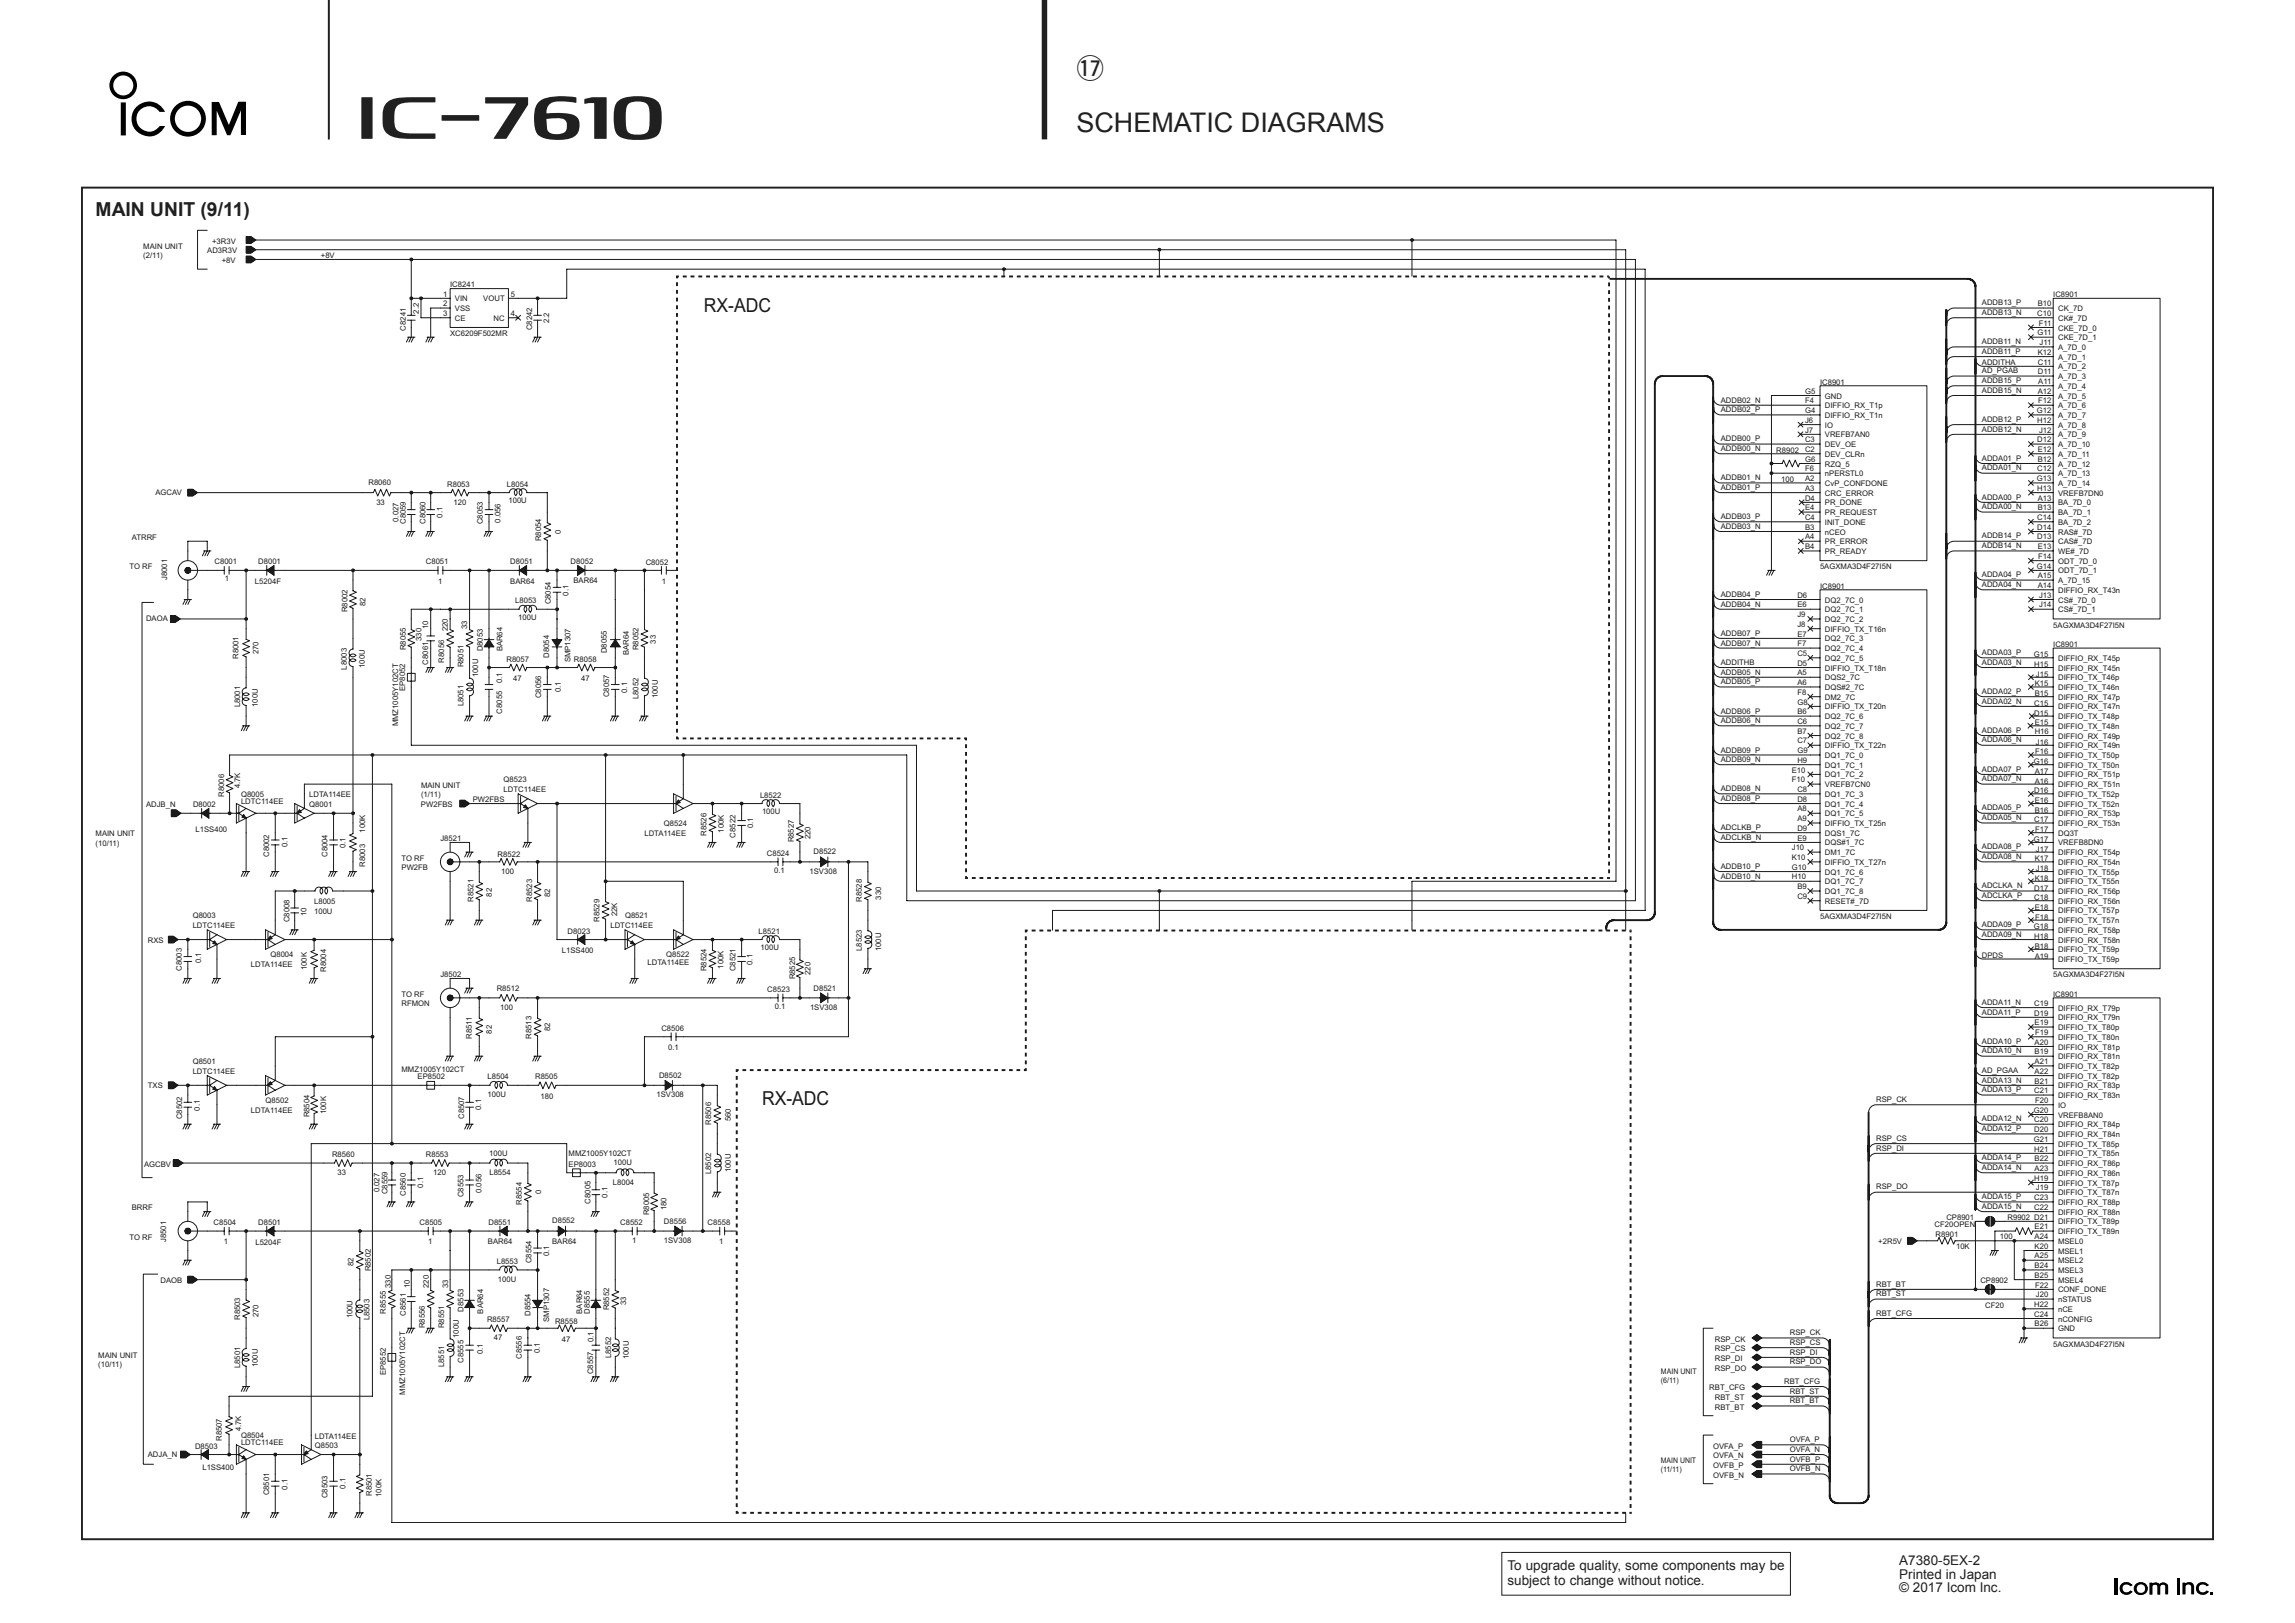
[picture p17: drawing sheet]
<svg xmlns="http://www.w3.org/2000/svg" width="420mm" height="297mm" viewBox="0 0 420 297" stroke-linecap="round" stroke-linejoin="round" font-family="sans-serif">
<defs><g id="words">
<g font-size="4.9" fill="#231f20">
<text x="197.1" y="14.2">!7</text>
<text x="197" y="24.2">SCHEMATIC DIAGRAMS</text>
</g>
<text font-size="3.5" fill="#231f20" x="17.5" y="39.5">MAIN UNIT (9/11)</text>
<g font-size="3.5" fill="#211613">
<text x="128.8" y="57">RX-ADC</text>
<text x="139.5" y="202.1">RX-ADC</text>
</g>
<g font-size="2.5" fill="#231f20">
<text x="275.9" y="287.3">To upgrade quality, some components may be</text>
<text x="347.6" y="286.5">A7380-5EX-2</text>
<text x="275.9" y="290.1">subject to change without notice.</text>
<text x="347.6" y="288.9">Printed in Japan</text>
<text x="347.6" y="291.4">© 2017 Icom Inc.</text>
</g>
<g font-size="1.4" fill="#211613">
<text x="26.2" y="45.5">MAIN UNIT</text>
<text x="26.2" y="47.2">(2/11)</text>
<text x="37.9" y="46.4">AD3R3V</text>
<text x="38.8" y="44.6">+3R3V</text>
<text x="58.7" y="47.3">+8V</text>
<text x="40.6" y="48.2">+8V</text>
<text x="82.4" y="52.6">IC8241</text>
<text x="76.6" y="57.4" transform="rotate(-90 76.6 57.4)">2.2</text>
<text x="81.1" y="54.3">1</text>
<text x="81.1" y="56">2</text>
<text x="81.1" y="57.8">3</text>
<text x="83.3" y="55.2">VIN</text>
<text x="83.3" y="56.9">VSS</text>
<text x="83.3" y="58.7">CE</text>
<text x="88.4" y="55.2">VOUT</text>
<text x="90.3" y="58.7">NC</text>
<text x="93.5" y="57.8">4</text>
<text x="93.5" y="54.3">5</text>
<text x="100.5" y="59.2" transform="rotate(-90 100.5 59.2)">2.2</text>
<text x="362.7" y="55.9">ADDB13_P</text>
<text x="362.7" y="57.7">ADDB13_N</text>
<text x="372.8" y="57.8">C10</text>
<text x="372.9" y="56">B10</text>
<text x="373.1" y="59.6">F11</text>
<text x="375.8" y="54.4">IC8901</text>
<text x="376.6" y="56.9">CK_7D</text>
<text x="376.6" y="58.7">CK#_7D</text>
<text x="74.3" y="60.5" transform="rotate(-90 74.3 60.5)">C8241</text>
<text x="82.4" y="61.5">XC6209F502MR</text>
<text x="97.4" y="60.4" transform="rotate(-90 97.4 60.4)">C8242</text>
<text x="362.7" y="64.8">ADDB11_P</text>
<text x="362.7" y="63">ADDB11_N</text>
<text x="372.9" y="61.4">G11</text>
<text x="372.9" y="64.9">K12</text>
<text x="373.3" y="63.1">J11</text>
<text x="376.6" y="60.5">CKE_7D_0</text>
<text x="376.7" y="62.3">CKE_7D_1</text>
<text x="376.7" y="64">A_7D_0</text>
<text x="376.7" y="65.8">A_7D_1</text>
<text x="333.1" y="70.4">IC8901</text>
<text x="362.7" y="68.3">AD_PGAB</text>
<text x="362.7" y="66.8">ADDITHA</text>
<text x="362.7" y="70.1">ADDB15_P</text>
<text x="362.7" y="71.9">ADDB15_N</text>
<text x="372.9" y="68.5">D11</text>
<text x="372.9" y="66.7">C11</text>
<text x="373" y="70.3">A11</text>
<text x="376.6" y="69.4">A_7D_3</text>
<text x="376.6" y="71.2">A_7D_4</text>
<text x="376.6" y="67.6">A_7D_2</text>
<text x="314.9" y="73.7">ADDB02_N</text>
<text x="314.9" y="75.4">ADDB02_P</text>
<text x="330.3" y="72">G5</text>
<text x="330.3" y="73.8">F4</text>
<text x="330.3" y="75.6">G4</text>
<text x="330.3" y="77.4">J6</text>
<text x="334" y="72.9">GND</text>
<text x="334" y="74.7">DIFFIO_RX_T1p</text>
<text x="334" y="76.5">DIFFIO_RX_T1n</text>
<text x="362.7" y="77.2">ADDB12_P</text>
<text x="372.8" y="75.6">G12</text>
<text x="372.8" y="77.4">H12</text>
<text x="372.9" y="72">A12</text>
<text x="373" y="73.8">F12</text>
<text x="376.6" y="72.9">A_7D_5</text>
<text x="376.6" y="74.7">A_7D_6</text>
<text x="376.6" y="76.5">A_7D_7</text>
<text x="314.9" y="80.8">ADDB00_P</text>
<text x="314.9" y="82.6">ADDB00_N</text>
<text x="325.1" y="82.8">R8902</text>
<text x="330.3" y="79.2">J7</text>
<text x="330.3" y="80.9">C3</text>
<text x="330.3" y="82.7">C2</text>
<text x="334" y="78.3">IO</text>
<text x="334" y="80">VREFB7AN0</text>
<text x="334" y="81.8">DEV_OE</text>
<text x="334" y="83.6">DEV_CLRn</text>
<text x="362.7" y="79">ADDB12_N</text>
<text x="372.8" y="80.9">D12</text>
<text x="372.9" y="82.7">E12</text>
<text x="373.2" y="79.2">J12</text>
<text x="376.6" y="78.3">A_7D_8</text>
<text x="376.6" y="80">A_7D_9</text>
<text x="376.6" y="81.8">A_7D_10</text>
<text x="376.6" y="83.6">A_7D_11</text>
<text x="67.4" y="88.8">R8060</text>
<text x="81.8" y="89">R8053</text>
<text x="92.8" y="89">L8054</text>
<text x="314.9" y="87.9">ADDB01_N</text>
<text x="314.9" y="89.7">ADDB01_P</text>
<text x="326" y="88.2">100</text>
<text x="330.3" y="84.5">G6</text>
<text x="330.3" y="86.3">F6</text>
<text x="330.3" y="88">A2</text>
<text x="330.3" y="89.8">A3</text>
<text x="334" y="85.4">RZQ_5</text>
<text x="334" y="87.2">nPERSTL0</text>
<text x="334" y="88.9">CvP_CONFDONE</text>
<text x="362.7" y="86.1">ADDA01_N</text>
<text x="362.7" y="84.3">ADDA01_P</text>
<text x="372.8" y="88">G13</text>
<text x="372.8" y="86.3">C12</text>
<text x="372.8" y="89.8">H13</text>
<text x="372.9" y="84.5">B12</text>
<text x="376.6" y="85.4">A_7D_12</text>
<text x="376.6" y="87.2">A_7D_13</text>
<text x="376.6" y="88.9">A_7D_14</text>
<text x="28.5" y="90.6">AGCAV</text>
<text x="68.9" y="92.4">33</text>
<text x="72.9" y="95.5" transform="rotate(-90 72.9 95.5)">0.027</text>
<text x="74.3" y="95.9" transform="rotate(-90 74.3 95.9)">C8059</text>
<text x="77.8" y="95.9" transform="rotate(-90 77.8 95.9)">C8060</text>
<text x="81" y="94.7" transform="rotate(-90 81 94.7)">0.1</text>
<text x="83" y="92.3">120</text>
<text x="88.4" y="95.9" transform="rotate(-90 88.4 95.9)">C8053</text>
<text x="91.6" y="95.7" transform="rotate(-90 91.6 95.7)">0.056</text>
<text x="93" y="92.1">100U</text>
<text x="314.9" y="95">ADDB03_P</text>
<text x="330.3" y="91.6">D4</text>
<text x="330.3" y="93.4">E4</text>
<text x="330.3" y="95.2">C4</text>
<text x="334" y="90.7">CRC_ERROR</text>
<text x="334" y="92.5">PR_DONE</text>
<text x="334" y="94.3">PR_REQUEST</text>
<text x="362.7" y="93.2">ADDA00_N</text>
<text x="362.7" y="91.4">ADDA00_P</text>
<text x="372.8" y="95.2">C14</text>
<text x="372.9" y="91.6">A13</text>
<text x="372.9" y="93.4">B13</text>
<text x="376.6" y="90.7">VREFB7DN0</text>
<text x="376.6" y="92.5">BA_7D_0</text>
<text x="376.6" y="94.3">BA_7D_1</text>
<text x="24.1" y="98.8">ATRRF</text>
<text x="99.1" y="99.1" transform="rotate(-90 99.1 99.1)">R8054</text>
<text x="102.6" y="97.7" transform="rotate(-90 102.6 97.7)">0</text>
<text x="314.9" y="96.8">ADDB03_N</text>
<text x="330.3" y="96.9">B3</text>
<text x="330.3" y="98.7">A4</text>
<text x="330.3" y="100.5">B4</text>
<text x="334" y="96">INIT_DONE</text>
<text x="334" y="97.8">nCEO</text>
<text x="334" y="99.6">PR_ERROR</text>
<text x="334" y="101.4">PR_READY</text>
<text x="362.7" y="100.3">ADDB14_N</text>
<text x="362.7" y="98.5">ADDB14_P</text>
<text x="372.8" y="96.9">D14</text>
<text x="372.8" y="98.7">D13</text>
<text x="372.9" y="100.5">E13</text>
<text x="376.6" y="96">BA_7D_2</text>
<text x="376.6" y="97.8">RAS#_7D</text>
<text x="376.6" y="99.6">CAS#_7D</text>
<text x="376.6" y="101.4">WE#_7D</text>
<text x="23.7" y="104.2">TO RF</text>
<text x="30.6" y="106.2" transform="rotate(-90 30.6 106.2)">J8001</text>
<text x="39.3" y="103.3">C8001</text>
<text x="41.1" y="106.4">1</text>
<text x="46.7" y="106.8">L5204F</text>
<text x="47.3" y="103.3">D8001</text>
<text x="77.9" y="103.3">C8051</text>
<text x="80.2" y="106.8">1</text>
<text x="93.4" y="106.8">BAR64</text>
<text x="93.4" y="103.3">D8051</text>
<text x="104.4" y="103.2">D8052</text>
<text x="105" y="106.7">BAR64</text>
<text x="118.2" y="103.5">C8052</text>
<text x="121.1" y="106.8">1</text>
<text x="333.1" y="104.2">5AGXMA3D4F27I5N</text>
<text x="333.1" y="107.7">IC8901</text>
<text x="362.7" y="107.4">ADDA04_N</text>
<text x="362.7" y="105.6">ADDA04_P</text>
<text x="372.8" y="104">G14</text>
<text x="372.9" y="105.8">A15</text>
<text x="372.9" y="107.6">A14</text>
<text x="373" y="102.3">F14</text>
<text x="376.6" y="103.2">ODT_7D_0</text>
<text x="376.6" y="104.9">ODT_7D_1</text>
<text x="376.6" y="106.7">A_7D_15</text>
<text x="26.7" y="113.7">DAOA</text>
<text x="63.6" y="112.1" transform="rotate(-90 63.6 112.1)">R8002</text>
<text x="66.9" y="110.9" transform="rotate(-90 66.9 110.9)">82</text>
<text x="94.3" y="110.4">L8053</text>
<text x="94.8" y="113.4">100U</text>
<text x="100.8" y="110.6" transform="rotate(-90 100.8 110.6)">C8054</text>
<text x="104" y="109" transform="rotate(-90 104 109)">0.1</text>
<text x="314.9" y="111">ADDB04_N</text>
<text x="314.9" y="109.3">ADDB04_P</text>
<text x="328.9" y="109.4">D6</text>
<text x="328.9" y="111.2">E6</text>
<text x="328.9" y="112.9">J9</text>
<text x="334" y="110.3">DQ2_7C_0</text>
<text x="334" y="112">DQ2_7C_1</text>
<text x="334" y="113.8">DQ2_7C_2</text>
<text x="373.2" y="109.4">J13</text>
<text x="373.2" y="111.2">J14</text>
<text x="376.6" y="108.5">DIFFIO_RX_T43n</text>
<text x="376.6" y="110.3">CS#_7D_0</text>
<text x="376.6" y="112">CS#_7D_1</text>
<text x="47.3" y="119.8" transform="rotate(-90 47.3 119.8)">270</text>
<text x="74.3" y="119" transform="rotate(-90 74.3 119)">R8055</text>
<text x="77.1" y="117.3" transform="rotate(-90 77.1 117.3)">330</text>
<text x="78.4" y="115.1" transform="rotate(-90 78.4 115.1)">10</text>
<text x="81.9" y="115.5" transform="rotate(-90 81.9 115.5)">220</text>
<text x="85.5" y="115.1" transform="rotate(-90 85.5 115.1)">33</text>
<text x="88.4" y="119.2" transform="rotate(-90 88.4 119.2)">D8053</text>
<text x="91.9" y="119.2" transform="rotate(-90 91.9 119.2)">BAR64</text>
<text x="111.1" y="119.5" transform="rotate(-90 111.1 119.5)">D8055</text>
<text x="115.1" y="119.9" transform="rotate(-90 115.1 119.9)">BAR64</text>
<text x="116.8" y="119" transform="rotate(-90 116.8 119)">R8052</text>
<text x="120" y="117.8" transform="rotate(-90 120 117.8)">33</text>
<text x="314.9" y="116.4">ADDB07_P</text>
<text x="314.9" y="118.1">ADDB07_N</text>
<text x="328.9" y="114.7">J8</text>
<text x="328.9" y="116.5">E7</text>
<text x="328.9" y="118.3">F7</text>
<text x="334" y="115.6">DIFFIO_TX_T16n</text>
<text x="334" y="117.4">DQ2_7C_3</text>
<text x="334" y="119.2">DQ2_7C_4</text>
<text x="362.7" y="119.9">ADDA03_P</text>
<text x="375.8" y="118.4">IC8901</text>
<text x="375.8" y="114.8">5AGXMA3D4F27I5N</text>
<text x="43.7" y="120.6" transform="rotate(-90 43.7 120.6)">R8001</text>
<text x="63.5" y="122.5" transform="rotate(-90 63.5 122.5)">L8003</text>
<text x="66.8" y="122.2" transform="rotate(-90 66.8 122.2)">100U</text>
<text x="78.3" y="121.6" transform="rotate(-90 78.3 121.6)">C8061</text>
<text x="81.3" y="121.3" transform="rotate(-90 81.3 121.3)">R8056</text>
<text x="84.8" y="122.1" transform="rotate(-90 84.8 122.1)">R8051</text>
<text x="87.5" y="123.9" transform="rotate(-90 87.5 123.9)">100U</text>
<text x="91.9" y="125" transform="rotate(-90 91.9 125)">0.1</text>
<text x="92.7" y="121.1">R8057</text>
<text x="93.9" y="124.6">47</text>
<text x="100.5" y="120.4" transform="rotate(-90 100.5 120.4)">D8054</text>
<text x="104.4" y="121.2" transform="rotate(-90 104.4 121.2)">SMP1307</text>
<text x="105" y="121.1">R8058</text>
<text x="106.4" y="124.6">47</text>
<text x="314.9" y="121.7">ADDITHB</text>
<text x="314.9" y="123.5">ADDB05_N</text>
<text x="314.9" y="125.3">ADDB05_P</text>
<text x="328.9" y="120">C5</text>
<text x="328.9" y="121.8">D5</text>
<text x="328.9" y="123.6">A5</text>
<text x="328.9" y="125.4">A6</text>
<text x="334" y="120.9">DQ2_7C_5</text>
<text x="334" y="122.7">DIFFIO_TX_T18n</text>
<text x="334" y="124.5">DQS2_7C</text>
<text x="362.7" y="121.6">ADDA03_N</text>
<text x="372.2" y="120.3">G15</text>
<text x="372.3" y="122.1">H15</text>
<text x="372.4" y="125.6">K15</text>
<text x="372.6" y="123.8">J15</text>
<text x="376.6" y="120.9">DIFFIO_RX_T45p</text>
<text x="376.6" y="122.7">DIFFIO_RX_T45n</text>
<text x="376.6" y="124.5">DIFFIO_TX_T46p</text>
<text x="43.9" y="129.5" transform="rotate(-90 43.9 129.5)">L8001</text>
<text x="47.2" y="129.3" transform="rotate(-90 47.2 129.3)">100U</text>
<text x="74.2" y="126.4" transform="rotate(-90 74.2 126.4)">EP8052</text>
<text x="84.8" y="129.3" transform="rotate(-90 84.8 129.3)">L8051</text>
<text x="91.9" y="130.6" transform="rotate(-90 91.9 130.6)">C8055</text>
<text x="99.1" y="127.8" transform="rotate(-90 99.1 127.8)">C8056</text>
<text x="102.6" y="126.7" transform="rotate(-90 102.6 126.7)">0.1</text>
<text x="111.5" y="127.6" transform="rotate(-90 111.5 127.6)">C8057</text>
<text x="114.8" y="126.8" transform="rotate(-90 114.8 126.8)">0.1</text>
<text x="116.8" y="127.9" transform="rotate(-90 116.8 127.9)">L8052</text>
<text x="120.4" y="127.8" transform="rotate(-90 120.4 127.8)">100U</text>
<text x="314.9" y="130.6">ADDB06_P</text>
<text x="328.9" y="127.2">F8</text>
<text x="328.9" y="128.9">G8</text>
<text x="328.9" y="130.7">B6</text>
<text x="334" y="126.3">DQS#2_7C</text>
<text x="334" y="128">DM2_7C</text>
<text x="334" y="129.8">DIFFIO_TX_T20n</text>
<text x="334" y="131.6">DQ2_7C_6</text>
<text x="362.7" y="128.8">ADDA02_N</text>
<text x="362.7" y="127">ADDA02_P</text>
<text x="372.3" y="129.2">C15</text>
<text x="372.3" y="131">D15</text>
<text x="372.4" y="127.4">B15</text>
<text x="376.6" y="126.3">DIFFIO_TX_T46n</text>
<text x="376.6" y="128">DIFFIO_RX_T47p</text>
<text x="376.6" y="129.8">DIFFIO_RX_T47n</text>
<text x="376.6" y="131.6">DIFFIO_TX_T48p</text>
<text x="72.9" y="132.9" transform="rotate(-90 72.9 132.9)">MMZ1005Y102CT</text>
<text x="314.9" y="137.7">ADDB09_P</text>
<text x="314.9" y="132.4">ADDB06_N</text>
<text x="328.9" y="132.5">C6</text>
<text x="328.9" y="134.3">B7</text>
<text x="328.9" y="136">C7</text>
<text x="328.9" y="137.8">G9</text>
<text x="334" y="133.4">DQ2_7C_7</text>
<text x="334" y="135.2">DQ2_7C_8</text>
<text x="334" y="136.9">DIFFIO_TX_T22n</text>
<text x="362.7" y="135.9">ADDA06_N</text>
<text x="362.7" y="134.1">ADDA06_P</text>
<text x="372.4" y="132.7">E15</text>
<text x="372.4" y="134.4">H16</text>
<text x="372.6" y="136.3">J16</text>
<text x="376.6" y="133.4">DIFFIO_TX_T48n</text>
<text x="376.6" y="135.2">DIFFIO_RX_T49p</text>
<text x="376.6" y="136.9">DIFFIO_RX_T49n</text>
<text x="92.2" y="143.2">Q8523</text>
<text x="314.9" y="139.5">ADDB09_N</text>
<text x="327.9" y="141.4">E10</text>
<text x="327.9" y="143.2">F10</text>
<text x="328.9" y="139.6">H9</text>
<text x="334" y="138.7">DQ1_7C_0</text>
<text x="334" y="140.5">DQ1_7C_1</text>
<text x="334" y="142.3">DQ1_7C_2</text>
<text x="362.7" y="141.2">ADDA07_P</text>
<text x="362.7" y="143">ADDA07_N</text>
<text x="372.2" y="139.8">G16</text>
<text x="372.4" y="141.6">A17</text>
<text x="372.4" y="143.4">A16</text>
<text x="372.4" y="138.1">F16</text>
<text x="376.6" y="138.7">DIFFIO_TX_T50p</text>
<text x="376.6" y="140.5">DIFFIO_TX_T50n</text>
<text x="376.6" y="142.3">DIFFIO_RX_T51p</text>
<text x="26.7" y="147.6">ADJB_N</text>
<text x="35.3" y="147.7">D8002</text>
<text x="41" y="145.8" transform="rotate(-90 41 145.8)">R8006</text>
<text x="44" y="144.3" transform="rotate(-90 44 144.3)">4.7K</text>
<text x="44.1" y="147.1">LDTC114EE</text>
<text x="44.1" y="145.8">Q8005</text>
<text x="56.6" y="145.8">LDTA114EE</text>
<text x="56.6" y="147.6">Q8001</text>
<text x="77" y="147.7">PW2FBS</text>
<text x="77" y="144.2">MAIN UNIT</text>
<text x="77" y="145.9">(1/11)</text>
<text x="86.5" y="146.8">PW2FBS</text>
<text x="92.2" y="144.9">LDTC114EE</text>
<text x="139.1" y="145.9">L8522</text>
<text x="139.5" y="148.9">100U</text>
<text x="314.9" y="144.8">ADDB08_N</text>
<text x="314.9" y="146.6">ADDB08_P</text>
<text x="328.9" y="144.9">C8</text>
<text x="328.9" y="146.7">D8</text>
<text x="328.9" y="148.5">A8</text>
<text x="334" y="144">VREFB7CN0</text>
<text x="334" y="145.8">DQ1_7C_3</text>
<text x="334" y="147.6">DQ1_7C_4</text>
<text x="334" y="149.4">DQ1_7C_5</text>
<text x="362.7" y="148.3">ADDA05_P</text>
<text x="372.3" y="145.2">D16</text>
<text x="372.4" y="147">E16</text>
<text x="372.4" y="148.7">B16</text>
<text x="376.6" y="144">DIFFIO_RX_T51n</text>
<text x="376.6" y="145.8">DIFFIO_TX_T52p</text>
<text x="376.6" y="147.6">DIFFIO_TX_T52n</text>
<text x="376.6" y="149.4">DIFFIO_RX_T53p</text>
<text x="17.5" y="153.1">MAIN UNIT</text>
<text x="17.5" y="154.8">(10/11)</text>
<text x="35.8" y="152.2">L1SS400</text>
<text x="52.6" y="155.1" transform="rotate(-90 52.6 155.1)">0.1</text>
<text x="63.3" y="155.2" transform="rotate(-90 63.3 155.2)">0.1</text>
<text x="66.8" y="152.4" transform="rotate(-90 66.8 152.4)">100K</text>
<text x="80.6" y="153.9">J8521</text>
<text x="117.9" y="152.9">LDTA114EE</text>
<text x="121.5" y="151.2">Q8524</text>
<text x="129.3" y="152.9" transform="rotate(-90 129.3 152.9)">R8526</text>
<text x="132.5" y="152.4" transform="rotate(-90 132.5 152.4)">100K</text>
<text x="134.6" y="153.3" transform="rotate(-90 134.6 153.3)">C8522</text>
<text x="137.8" y="151.6" transform="rotate(-90 137.8 151.6)">0.1</text>
<text x="145.3" y="154.2" transform="rotate(-90 145.3 154.2)">R8527</text>
<text x="148.3" y="153.6" transform="rotate(-90 148.3 153.6)">220</text>
<text x="314.9" y="151.9">ADCLKB_P</text>
<text x="314.9" y="153.7">ADCLKB_N</text>
<text x="327.9" y="155.6">J10</text>
<text x="328.9" y="150.3">A9</text>
<text x="328.9" y="152">D9</text>
<text x="328.9" y="153.8">E9</text>
<text x="334" y="151.2">DIFFIO_TX_T25n</text>
<text x="334" y="152.9">DQS1_7C</text>
<text x="334" y="154.7">DQS#1_7C</text>
<text x="362.7" y="155.4">ADDA08_P</text>
<text x="362.7" y="150.1">ADDA05_N</text>
<text x="372.2" y="154.1">G17</text>
<text x="372.3" y="150.5">C17</text>
<text x="372.4" y="152.3">F17</text>
<text x="372.6" y="155.8">J17</text>
<text x="376.6" y="151.2">DIFFIO_RX_T53n</text>
<text x="376.6" y="152.9">DQ3T</text>
<text x="376.6" y="154.7">VREFB8DN0</text>
<text x="49.3" y="156.8" transform="rotate(-90 49.3 156.8)">C8002</text>
<text x="59.9" y="156.8" transform="rotate(-90 59.9 156.8)">C8004</text>
<text x="66.8" y="158.6" transform="rotate(-90 66.8 158.6)">R8003</text>
<text x="73.5" y="159.3">PW2FB</text>
<text x="73.5" y="157.5">TO RF</text>
<text x="91.1" y="156.8">R8522</text>
<text x="91.7" y="160">100</text>
<text x="140.3" y="156.6">C8524</text>
<text x="141.7" y="159.7">0.1</text>
<text x="148.1" y="159.9">1SV308</text>
<text x="148.9" y="156.3">D8522</text>
<text x="314.9" y="160.8">ADDB10_N</text>
<text x="314.9" y="159">ADDB10_P</text>
<text x="327.9" y="157.4">K10</text>
<text x="327.9" y="159.2">G10</text>
<text x="327.9" y="160.9">H10</text>
<text x="334" y="156.5">DM1_7C</text>
<text x="334" y="158.3">DIFFIO_TX_T27n</text>
<text x="334" y="160.1">DQ1_7C_6</text>
<text x="334" y="161.8">DQ1_7C_7</text>
<text x="362.7" y="157.2">ADDA08_N</text>
<text x="372.4" y="157.6">K17</text>
<text x="372.4" y="161.2">K18</text>
<text x="372.6" y="159.4">J18</text>
<text x="376.6" y="156.5">DIFFIO_RX_T54p</text>
<text x="376.6" y="158.3">DIFFIO_RX_T54n</text>
<text x="376.6" y="160.1">DIFFIO_TX_T55p</text>
<text x="376.6" y="161.8">DIFFIO_TX_T55n</text>
<text x="56.1" y="167.6" transform="rotate(-90 56.1 167.6)">10</text>
<text x="57.5" y="167.3">100U</text>
<text x="57.5" y="165.5">L8005</text>
<text x="86.7" y="165" transform="rotate(-90 86.7 165)">R8521</text>
<text x="90" y="164.1" transform="rotate(-90 90 164.1)">82</text>
<text x="97.4" y="165" transform="rotate(-90 97.4 165)">R8523</text>
<text x="100.7" y="164.2" transform="rotate(-90 100.7 164.2)">82</text>
<text x="112.9" y="167.7" transform="rotate(-90 112.9 167.7)">22K</text>
<text x="157.7" y="165" transform="rotate(-90 157.7 165)">R8528</text>
<text x="161.3" y="164.6" transform="rotate(-90 161.3 164.6)">330</text>
<text x="328.9" y="162.7">B9</text>
<text x="328.9" y="164.5">C9</text>
<text x="334" y="163.6">DQ1_7C_8</text>
<text x="334" y="165.4">RESET#_7D</text>
<text x="362.7" y="164.3">ADCLKA_P</text>
<text x="362.7" y="162.5">ADCLKA_N</text>
<text x="372.3" y="163">D17</text>
<text x="372.3" y="164.7">C18</text>
<text x="372.4" y="166.5">E18</text>
<text x="376.6" y="163.6">DIFFIO_RX_T56p</text>
<text x="376.6" y="165.4">DIFFIO_RX_T56n</text>
<text x="376.6" y="167.2">DIFFIO_TX_T57p</text>
<text x="27.1" y="172.5">RXS</text>
<text x="35.3" y="169.8">LDTC114EE</text>
<text x="35.3" y="168.1">Q8003</text>
<text x="53" y="168.8" transform="rotate(-90 53 168.8)">C8008</text>
<text x="103.9" y="170.8">D8023</text>
<text x="109.7" y="168.7" transform="rotate(-90 109.7 168.7)">R8529</text>
<text x="111.7" y="169.8">LDTC114EE</text>
<text x="114.4" y="168.1">Q8521</text>
<text x="138.8" y="170.8">L8521</text>
<text x="139.2" y="173.9">100U</text>
<text x="157.7" y="174" transform="rotate(-90 157.7 174)">L8523</text>
<text x="333.1" y="168.2">5AGXMA3D4F27I5N</text>
<text x="362.7" y="171.4">ADDA09_N</text>
<text x="362.7" y="169.6">ADDA09_P</text>
<text x="372.2" y="170.1">G18</text>
<text x="372.3" y="171.8">H18</text>
<text x="372.4" y="173.6">B18</text>
<text x="372.4" y="168.3">F18</text>
<text x="376.6" y="168.9">DIFFIO_TX_T57n</text>
<text x="376.6" y="170.7">DIFFIO_RX_T58p</text>
<text x="376.6" y="172.5">DIFFIO_RX_T58n</text>
<text x="33.3" y="177.6" transform="rotate(-90 33.3 177.6)">C8003</text>
<text x="36.8" y="176.2" transform="rotate(-90 36.8 176.2)">0.1</text>
<text x="45.9" y="176.9">LDTA114EE</text>
<text x="49.5" y="175.2">Q8004</text>
<text x="56.1" y="177.6" transform="rotate(-90 56.1 177.6)">100K</text>
<text x="59.7" y="177.8" transform="rotate(-90 59.7 177.8)">R8004</text>
<text x="80.6" y="178.8">J8502</text>
<text x="102.8" y="174.4">L1SS400</text>
<text x="118.5" y="176.6">LDTA114EE</text>
<text x="121.9" y="175.1">Q8522</text>
<text x="129.3" y="177.7" transform="rotate(-90 129.3 177.7)">R8524</text>
<text x="132.4" y="177.3" transform="rotate(-90 132.4 177.3)">100K</text>
<text x="134.6" y="177.7" transform="rotate(-90 134.6 177.7)">C8521</text>
<text x="137.7" y="176.6" transform="rotate(-90 137.7 176.6)">0.1</text>
<text x="145.6" y="179.2" transform="rotate(-90 145.6 179.2)">R8525</text>
<text x="148.3" y="178.4" transform="rotate(-90 148.3 178.4)">220</text>
<text x="161.3" y="174.1" transform="rotate(-90 161.3 174.1)">100U</text>
<text x="362.7" y="175.3">DPDS</text>
<text x="372.4" y="175.4">A19</text>
<text x="375.8" y="178.8">5AGXMA3D4F27I5N</text>
<text x="376.6" y="174.3">DIFFIO_TX_T59p</text>
<text x="376.6" y="176.1">DIFFIO_TX_T59p</text>
<text x="73.5" y="182.4">TO RF</text>
<text x="73.5" y="184.2">RFMON</text>
<text x="90.9" y="181.3">R8512</text>
<text x="91.5" y="184.9">100</text>
<text x="140.4" y="181.5">C8523</text>
<text x="141.8" y="184.7">0.1</text>
<text x="148.2" y="184.8">1SV308</text>
<text x="148.9" y="181.4">D8521</text>
<text x="362.7" y="185.7">ADDA11_P</text>
<text x="362.7" y="183.9">ADDA11_N</text>
<text x="372.3" y="184.1">C19</text>
<text x="372.3" y="185.8">D19</text>
<text x="375.7" y="182.4">IC8901</text>
<text x="376.6" y="184.9">DIFFIO_RX_T79p</text>
<text x="86.4" y="190.1" transform="rotate(-90 86.4 190.1)">R8511</text>
<text x="90" y="189.2" transform="rotate(-90 90 189.2)">82</text>
<text x="97.3" y="190.1" transform="rotate(-90 97.3 190.1)">R8513</text>
<text x="100.7" y="188.7" transform="rotate(-90 100.7 188.7)">82</text>
<text x="121" y="188.6">C8506</text>
<text x="362.7" y="191">ADDA10_P</text>
<text x="372.3" y="187.6">E19</text>
<text x="372.3" y="191.2">A20</text>
<text x="372.4" y="189.4">F19</text>
<text x="376.6" y="186.7">DIFFIO_RX_T79n</text>
<text x="376.6" y="188.5">DIFFIO_TX_T80p</text>
<text x="376.6" y="190.3">DIFFIO_TX_T80n</text>
<text x="35.3" y="196.5">LDTC114EE</text>
<text x="35.3" y="194.7">Q8501</text>
<text x="73.5" y="196.2">MMZ1005Y102CT</text>
<text x="76.4" y="197.5">EP8502</text>
<text x="89.2" y="197.5">L8504</text>
<text x="97.9" y="197.5">R8505</text>
<text x="120.6" y="197.3">D8502</text>
<text x="122.3" y="192.2">0.1</text>
<text x="362.7" y="196.3">AD_PGAA</text>
<text x="362.7" y="192.8">ADDA10_N</text>
<text x="372.3" y="192.9">B19</text>
<text x="372.3" y="194.7">A21</text>
<text x="372.3" y="196.5">A22</text>
<text x="376.6" y="192.1">DIFFIO_RX_T81p</text>
<text x="376.6" y="193.8">DIFFIO_RX_T81n</text>
<text x="376.6" y="195.6">DIFFIO_TX_T82p</text>
<text x="376.6" y="197.4">DIFFIO_TX_T82p</text>
<text x="27.1" y="199.2">TXS</text>
<text x="36.6" y="203.2" transform="rotate(-90 36.6 203.2)">0.1</text>
<text x="45.9" y="203.6">LDTA114EE</text>
<text x="48.6" y="201.8">Q8502</text>
<text x="59.7" y="203.9" transform="rotate(-90 59.7 203.9)">100K</text>
<text x="88.1" y="203.1" transform="rotate(-90 88.1 203.1)">0.1</text>
<text x="89.2" y="200.8">100U</text>
<text x="98.9" y="201.1">180</text>
<text x="120.1" y="200.8">1SV308</text>
<text x="343.4" y="201.7">RSP_CK</text>
<text x="362.7" y="199.9">ADDA13_P</text>
<text x="362.7" y="198.1">ADDA13_N</text>
<text x="372.2" y="203.6">G20</text>
<text x="372.3" y="200.1">C21</text>
<text x="372.3" y="198.3">B21</text>
<text x="372.4" y="201.8">F20</text>
<text x="376.6" y="199.2">DIFFIO_RX_T83p</text>
<text x="376.6" y="200.9">DIFFIO_RX_T83n</text>
<text x="376.6" y="202.7">IO</text>
<text x="33.4" y="204.8" transform="rotate(-90 33.4 204.8)">C8502</text>
<text x="56.7" y="204.5" transform="rotate(-90 56.7 204.5)">R8504</text>
<text x="85" y="204.8" transform="rotate(-90 85 204.8)">C8507</text>
<text x="130.2" y="205.8" transform="rotate(-90 130.2 205.8)">R8506</text>
<text x="133.7" y="205.2" transform="rotate(-90 133.7 205.2)">560</text>
<text x="343.4" y="208.8">RSP_CS</text>
<text x="362.7" y="205.2">ADDA12_N</text>
<text x="362.7" y="207">ADDA12_P</text>
<text x="372.2" y="208.9">G21</text>
<text x="372.3" y="205.4">C20</text>
<text x="372.3" y="207.2">D20</text>
<text x="376.6" y="204.5">VREFB8AN0</text>
<text x="376.6" y="206.3">DIFFIO_RX_T84p</text>
<text x="376.6" y="208.1">DIFFIO_RX_T84n</text>
<text x="376.6" y="209.8">DIFFIO_TX_T85p</text>
<text x="26.4" y="213.5">AGCBV</text>
<text x="60.8" y="211.7">R8560</text>
<text x="61.7" y="214.9">33</text>
<text x="77.9" y="211.7">R8553</text>
<text x="79.3" y="214.9">120</text>
<text x="89.5" y="211.5">100U</text>
<text x="89.6" y="215">L8554</text>
<text x="104.1" y="211.5">MMZ1005Y102CT</text>
<text x="104.1" y="213.5">EP8003</text>
<text x="112.3" y="213.3">100U</text>
<text x="130.2" y="214.9" transform="rotate(-90 130.2 214.9)">L8502</text>
<text x="133.7" y="214.5" transform="rotate(-90 133.7 214.5)">100U</text>
<text x="343.4" y="210.5">RSP_DI</text>
<text x="362.7" y="214.1">ADDA14_N</text>
<text x="362.7" y="212.3">ADDA14_P</text>
<text x="372.3" y="210.7">H21</text>
<text x="372.3" y="212.5">B22</text>
<text x="372.3" y="214.3">A23</text>
<text x="376.6" y="211.6">DIFFIO_TX_T85n</text>
<text x="376.6" y="213.4">DIFFIO_RX_T86p</text>
<text x="376.6" y="215.2">DIFFIO_RX_T86n</text>
<text x="24.1" y="221.4">BRRF</text>
<text x="69.4" y="218.2" transform="rotate(-90 69.4 218.2)">0.027</text>
<text x="70.9" y="218.5" transform="rotate(-90 70.9 218.5)">C8559</text>
<text x="74.3" y="218.8" transform="rotate(-90 74.3 218.8)">C8560</text>
<text x="77.4" y="217.3" transform="rotate(-90 77.4 217.3)">0.1</text>
<text x="84.8" y="219.1" transform="rotate(-90 84.8 219.1)">C8553</text>
<text x="88.1" y="218.3" transform="rotate(-90 88.1 218.3)">0.056</text>
<text x="95.5" y="220.5" transform="rotate(-90 95.5 220.5)">R8554</text>
<text x="99.1" y="218.5" transform="rotate(-90 99.1 218.5)">0</text>
<text x="108.1" y="220.3" transform="rotate(-90 108.1 220.3)">C8005</text>
<text x="111.2" y="219.2" transform="rotate(-90 111.2 219.2)">0.1</text>
<text x="112.2" y="216.8">L8004</text>
<text x="122" y="221.4" transform="rotate(-90 122 221.4)">180</text>
<text x="343.4" y="217.7">RSP_DO</text>
<text x="362.7" y="219.4">ADDA15_P</text>
<text x="362.7" y="221.2">ADDA15_N</text>
<text x="372.3" y="216.1">H19</text>
<text x="372.3" y="219.6">C23</text>
<text x="372.3" y="221.4">C22</text>
<text x="372.6" y="217.8">J19</text>
<text x="376.6" y="216.9">DIFFIO_TX_T87p</text>
<text x="376.6" y="218.7">DIFFIO_TX_T87n</text>
<text x="376.6" y="220.5">DIFFIO_RX_T88p</text>
<text x="23.7" y="226.8">TO RF</text>
<text x="30.4" y="227.3" transform="rotate(-90 30.4 227.3)">J8501</text>
<text x="39.1" y="224.2">C8504</text>
<text x="40.9" y="227.7">1</text>
<text x="46.7" y="227.7">L5204F</text>
<text x="47.3" y="224.2">D8501</text>
<text x="76.8" y="224.2">C8505</text>
<text x="78.4" y="227.7">1</text>
<text x="89.3" y="227.7">BAR64</text>
<text x="89.4" y="224.2">D8551</text>
<text x="101.1" y="227.7">BAR64</text>
<text x="101.1" y="223.9">D8552</text>
<text x="113.5" y="224.2">C8552</text>
<text x="115.7" y="227.5">1</text>
<text x="118.8" y="222.4" transform="rotate(-90 118.8 222.4)">R8005</text>
<text x="121.5" y="227.5">1SV308</text>
<text x="121.5" y="223.9">D8556</text>
<text x="129.5" y="224.2">C8558</text>
<text x="131.6" y="227.7">1</text>
<text x="343.7" y="227.7">+2R5V</text>
<text x="354" y="224.5">CF20OPEN</text>
<text x="354.2" y="226.4">R8901</text>
<text x="356.2" y="223.3">CP8901</text>
<text x="366" y="226.7">100</text>
<text x="367.4" y="223.3">R9902 D21</text>
<text x="372.4" y="224.9">E21</text>
<text x="372.4" y="226.7">A24</text>
<text x="376.6" y="222.3">DIFFIO_RX_T88n</text>
<text x="376.6" y="224.1">DIFFIO_TX_T89p</text>
<text x="376.6" y="225.8">DIFFIO_TX_T89n</text>
<text x="376.6" y="227.6">MSEL0</text>
<text x="64.7" y="231.7" transform="rotate(-90 64.7 231.7)">82</text>
<text x="67.9" y="232.7" transform="rotate(-90 67.9 232.7)">R8502</text>
<text x="90.9" y="231.3">L8553</text>
<text x="97.3" y="231.1" transform="rotate(-90 97.3 231.1)">C8554</text>
<text x="100.5" y="229.9" transform="rotate(-90 100.5 229.9)">0.1</text>
<text x="358" y="228.6">10K</text>
<text x="372.4" y="228.5">K20</text>
<text x="372.4" y="230.3">A25</text>
<text x="372.4" y="232.1">B24</text>
<text x="372.4" y="233.8">B25</text>
<text x="376.6" y="229.4">MSEL1</text>
<text x="376.6" y="231.2">MSEL2</text>
<text x="376.6" y="232.9">MSEL3</text>
<text x="29.4" y="234.8">DAOB</text>
<text x="71.5" y="235.7" transform="rotate(-90 71.5 235.7)">330</text>
<text x="75" y="235.7" transform="rotate(-90 75 235.7)">10</text>
<text x="78.5" y="235.7" transform="rotate(-90 78.5 235.7)">220</text>
<text x="82" y="235.7" transform="rotate(-90 82 235.7)">33</text>
<text x="91.1" y="234.6">100U</text>
<text x="111.5" y="239.8" transform="rotate(-90 111.5 239.8)">R8552</text>
<text x="114.6" y="238.8" transform="rotate(-90 114.6 238.8)">33</text>
<text x="343.4" y="237.2">RBT_ST</text>
<text x="343.4" y="235.4">RBT_BT</text>
<text x="362.4" y="234.8">CP8902</text>
<text x="363.3" y="239.3">CF20</text>
<text x="372.3" y="239.2">H22</text>
<text x="372.4" y="235.6">F22</text>
<text x="372.6" y="237.4">J20</text>
<text x="376.6" y="234.7">MSEL4</text>
<text x="376.6" y="236.5">CONF_DONE</text>
<text x="376.6" y="238.3">nSTATUS</text>
<text x="44" y="241.6" transform="rotate(-90 44 241.6)">R8503</text>
<text x="47.3" y="241" transform="rotate(-90 47.3 241)">270</text>
<text x="64.5" y="241.3" transform="rotate(-90 64.5 241.3)">100U</text>
<text x="67.6" y="241.6" transform="rotate(-90 67.6 241.6)">L8503</text>
<text x="70.6" y="240.4" transform="rotate(-90 70.6 240.4)">R8555</text>
<text x="74.3" y="240.8" transform="rotate(-90 74.3 240.8)">C8561</text>
<text x="77.7" y="243" transform="rotate(-90 77.7 243)">R8556</text>
<text x="81.3" y="243" transform="rotate(-90 81.3 243)">R8551</text>
<text x="83.9" y="244.8" transform="rotate(-90 83.9 244.8)">100U</text>
<text x="84.8" y="240" transform="rotate(-90 84.8 240)">D8553</text>
<text x="88.4" y="240.4" transform="rotate(-90 88.4 240.4)">BAR64</text>
<text x="89.1" y="242">R8557</text>
<text x="90.4" y="245.3">47</text>
<text x="97.1" y="240.8" transform="rotate(-90 97.1 240.8)">D8554</text>
<text x="100.5" y="241.9" transform="rotate(-90 100.5 241.9)">SMP1307</text>
<text x="101.6" y="242.3">R8558</text>
<text x="102.8" y="245.5">47</text>
<text x="106.6" y="240.4" transform="rotate(-90 106.6 240.4)">BAR64</text>
<text x="108" y="240.4" transform="rotate(-90 108 240.4)">D8555</text>
<text x="108.6" y="245.7" transform="rotate(-90 108.6 245.7)">0.1</text>
<text x="313.8" y="245.5">RSP_CK</text>
<text x="327.5" y="244.4">RSP_CK</text>
<text x="343.4" y="240.8">RBT_CFG</text>
<text x="372.3" y="241">C24</text>
<text x="372.4" y="242.7">B26</text>
<text x="376.6" y="240.1">nCE</text>
<text x="376.6" y="241.8">nCONFIG</text>
<text x="376.6" y="243.6">GND</text>
<text x="18" y="248.5">MAIN UNIT</text>
<text x="18" y="250.2">(10/11)</text>
<text x="43.9" y="250.4" transform="rotate(-90 43.9 250.4)">L8501</text>
<text x="47.2" y="250.2" transform="rotate(-90 47.2 250.2)">100U</text>
<text x="70.6" y="251.6" transform="rotate(-90 70.6 251.6)">EP8552</text>
<text x="81.3" y="250.2" transform="rotate(-90 81.3 250.2)">L8551</text>
<text x="84.8" y="249.4" transform="rotate(-90 84.8 249.4)">C8555</text>
<text x="88.4" y="247.9" transform="rotate(-90 88.4 247.9)">0.1</text>
<text x="95.5" y="248.7" transform="rotate(-90 95.5 248.7)">C8556</text>
<text x="98.8" y="247.6" transform="rotate(-90 98.8 247.6)">0.1</text>
<text x="108.6" y="251.5" transform="rotate(-90 108.6 251.5)">C8557</text>
<text x="111.9" y="248.5" transform="rotate(-90 111.9 248.5)">L8552</text>
<text x="115.1" y="248.8" transform="rotate(-90 115.1 248.8)">100U</text>
<text x="304" y="251.5">MAIN UNIT</text>
<text x="313.8" y="249.1">RSP_DI</text>
<text x="313.8" y="247.3">RSP_CS</text>
<text x="313.8" y="250.8">RSP_DO</text>
<text x="327.5" y="247.9">RSP_DI</text>
<text x="327.5" y="249.7">RSP_DO</text>
<text x="327.5" y="246.1">RSP_CS</text>
<text x="375.7" y="246.4">5AGXMA3D4F27I5N</text>
<text x="74.2" y="255.2" transform="rotate(-90 74.2 255.2)">MMZ1005Y102CT</text>
<text x="304" y="253.2">(6/11)</text>
<text x="312.8" y="254.4">RBT_CFG</text>
<text x="313.8" y="256.2">RBT_ST</text>
<text x="313.8" y="258">RBT_BT</text>
<text x="326.5" y="253.2">RBT_CFG</text>
<text x="327.5" y="256.8">RBT_BT</text>
<text x="327.5" y="255">RBT_ST</text>
<text x="40.6" y="263.7" transform="rotate(-90 40.6 263.7)">R8507</text>
<text x="44.1" y="263.2">Q8504</text>
<text x="44.1" y="261.9" transform="rotate(-90 44.1 261.9)">4.7K</text>
<text x="57.6" y="263.4">LDTA114EE</text>
<text x="327.5" y="263.9">OVFA_P</text>
<text x="27.1" y="266.6">ADJA_N</text>
<text x="35.7" y="265.1">D8503</text>
<text x="37" y="269.1">L1SS400</text>
<text x="44.1" y="264.4">LDTC114EE</text>
<text x="57.6" y="265">Q8503</text>
<text x="303.9" y="267.7">MAIN UNIT</text>
<text x="303.9" y="269.4">(11/11)</text>
<text x="313.5" y="265.1">OVFA_P</text>
<text x="313.5" y="266.9">OVFA_N</text>
<text x="313.5" y="268.6">OVFB_P</text>
<text x="327.5" y="265.7">OVFA_N</text>
<text x="327.5" y="267.5">OVFB_P</text>
<text x="327.5" y="269.2">OVFB_N</text>
<text x="49.3" y="273.6" transform="rotate(-90 49.3 273.6)">C8501</text>
<text x="52.6" y="272.6" transform="rotate(-90 52.6 272.6)">0.1</text>
<text x="59.9" y="274.2" transform="rotate(-90 59.9 274.2)">C8503</text>
<text x="63.3" y="272.4" transform="rotate(-90 63.3 272.4)">0.1</text>
<text x="68.1" y="273.8" transform="rotate(-90 68.1 273.8)">R8501</text>
<text x="69.8" y="273.9" transform="rotate(-90 69.8 273.9)">100K</text>
<text x="313.5" y="270.4">OVFB_N</text>
</g>
</g></defs>
<g fill="#000">
<path d="M22.1 18.7h.9v6.1h-.9zM38.7 18.7h1.4l1.8 4.2 1.7-4.3h1.4v6.1h-.9v-4.5l-1.9 4.5h-.6l-1.9-4.5v4.5h-1zM24.7 19.8a3.2 3.2 0 0 1 5.5 .7h-1a2.32 2.32 0 0 0-3.5-.4 2.32 2.32 0 0 0 .1 3.5 2.32 2.32 0 0 0 3.5-.5h.9a3.2 3.2 0 0 1-4.5 1.4 3.2 3.2 0 0 1-1-4.7zM386.9 288.8h.5v2.9h-.5zM390.7 290a1.24 1.24 0 0 1 1.8-.3 1.24 1.24 0 0 1 .2 1.8 1.24 1.24 0 0 1-1.7 .1 1.14 1.14 0 0 1-.3-1.6zM398.4 288.8h.5v2.9h-.5zM399.4 289.6h.5v.2a.95 .95 0 0 1 .9-.3 .95 .95 0 0 1 .7 .8v1.4h-.5v-1.4l-.2-.3a.63 .63 0 0 0-.8 .2l-.1 1.5h-.5zM402.2 289.8a1.38 1.38 0 0 1 2 .3l-.4 .2a.79 .79 0 0 0-1-.4 .79 .79 0 0 0-.4 1.1 .79 .79 0 0 0 1 .4l.4-.3 .4 .2a1.22 1.22 0 0 1-1.8 .3 1.22 1.22 0 0 1-.2-1.8zM404.5 291.3h.4v.4h-.4z"/>
<path d="M20 15.6a2.55 2.55 0 0 0 5.1 0 2.55 2.55 0 0 0-5.1 0zM20.7 15.6a1.85 1.85 0 0 1 3.7 0 1.85 1.85 0 0 1-3.7 0z"/>
<path d="M31.1 21.7a3.3 3.3 0 0 0 6.6 0 3.3 3.3 0 0 0-6.6 0zM32 21.7a2.4 2.4 0 0 1 4.8 0 2.4 2.4 0 0 1-4.8 0z"/>
</g>
<circle cx="391.7" cy="290.7" r=".78" fill="#fff"/>
<path d="M387 288.8h.5v2.9h-.5zM388.2 289.8a1.38 1.38 0 0 1 2 .3l-.4 .2a.79 .79 0 0 0-1-.4 .79 .79 0 0 0-.4 1.1 .79 .79 0 0 0 1.1 .4l.4-.3 .3 .2a1.22 1.22 0 0 1-1.7 .3 1.22 1.22 0 0 1-.3-1.8zM390.8 290a1.24 1.24 0 0 1 1.7-.3 1.24 1.24 0 0 1 .3 1.8 1.24 1.24 0 0 1-1.8 .1 1.14 1.14 0 0 1-.2-1.6zM393.4 289.6h.4v.2l.4-.2a.89 .89 0 0 1 1 .3 .97 .97 0 0 1 1.2-.1 .97 .97 0 0 1 .3 1.2v.7h-.4v-1.4a.52 .52 0 0 0-.6-.3 .52 .52 0 0 0-.4 .3v1.5h-.5v-1.5l-.1-.2-.4-.1-.3 .1-.2 .2v1.5h-.4zM398.4 288.8h.5v2.9h-.5zM399.5 289.6h.4v.2a.95 .95 0 0 1 1-.3 .95 .95 0 0 1 .6 .8v1.4h-.4v-1.4l-.2-.3a.63 .63 0 0 0-.9 .2v1.5h-.5zM402.3 289.8a1.38 1.38 0 0 1 1.9 .3l-.3 .2a.79 .79 0 0 0-1.1-.4 .79 .79 0 0 0-.3 1.1 .79 .79 0 0 0 1 .4l.4-.3 .3 .2a1.22 1.22 0 0 1-1.7 .3 1.22 1.22 0 0 1-.2-1.8zM404.5 291.3h.5v.4h-.5z" fill="#000"/>
<path d="M274.8 284.1h52.9v7.8h-52.9z" fill="none" stroke="#231f20" stroke-width=".18"/>
<circle cx="391.8" cy="290.7" r=".78" fill="#fff"/>
<path d="M388.3 289.8a1.38 1.38 0 0 1 2 .3l-.4 .2a.79 .79 0 0 0-1.1-.4 .79 .79 0 0 0-.3 1.1 .79 .79 0 0 0 1 .4l.4-.3 .4 .2a1.22 1.22 0 0 1-1.8 .3 1.22 1.22 0 0 1-.2-1.8zM393.4 289.6h.5v.2l.3-.2a.89 .89 0 0 1 1 .3 .97 .97 0 0 1 1.3-.1 .97 .97 0 0 1 .3 1.2v.7h-.5v-1.4a.52 .52 0 0 0-.5-.3 .52 .52 0 0 0-.5 .3v1.5h-.4v-1.5l-.2-.2-.3-.1-.3 .1-.2 .2v1.5h-.5z" fill="#000"/>
<path d="M60.1 -.1v25.6" fill="none" stroke="#231f20" stroke-width=".3"/>
<path d="M191.1 -.1v25.6" fill="none" stroke="#231f20" stroke-width="1" stroke-linecap="butt"/>
<path d="M66.2 17.8l-.1 7.5 .1 .1h1.9l.1-.1v-7.4l-.1-.1zM80.8 21.1v.9l.1 .1h6.7l.1-.1v-.8l-.1-.1zM70.7 18.8l-.3 .6a7 7 0 0 0 0 4.6 4.9 4.9 0 0 0 4.3 1.4h4.9l.1-.1v-.8l-.1-.1h-4a4.2 4.2 0 0 1-3-.6 5.1 5.1 0 0 1-.2-4.1 2.29 2.29 0 0 1 2.2-.9l5-.1 .1-.1v-.7l-.1-.1h-5a5.9 5.9 0 0 0-3.9 1zM88.8 17.8v1l.1 .1 5.5 .1-4.1 6.4h2.3l4-6.1v-1.5zM98.7 18.5a8.4 8.4 0 0 1 5-.9l1.8 .3v.8l-.1 .1a9.5 9.5 0 0 0-4.5 .1 1.73 1.73 0 0 0-.8 1.8 13.1 13.1 0 0 1 5 .4 1.78 1.78 0 0 1 .9 2.1 2.17 2.17 0 0 1-1.6 2.1 7.3 7.3 0 0 1-5.8-.5 4.6 4.6 0 0 1-.8-3.8 3.4 3.4 0 0 1 .9-2.5zM100 21.8l.1 1.7a1.09 1.09 0 0 0 1 1 2.62 2.62 0 0 0 2.5-.6 1.47 1.47 0 0 0-1.1-2.3zM107 18.1v.9l.9-.1h.7l.1 .1 .1 6.4h2.2v-7.6h-2.7zM113 18.6a6.9 6.9 0 0 1 5.3-.9 2.72 2.72 0 0 1 2.8 2.8v1a5.2 5.2 0 0 1-.7 3.2 7 7 0 0 1-4.7 .9l-.9-.1a2.41 2.41 0 0 1-2.4-2.3l-.1-.8a7 7 0 0 1 .5-3.5zM115.1 19a1.84 1.84 0 0 0-.6 1.5v1.6a2.85 2.85 0 0 0 .6 2.2 4.2 4.2 0 0 0 3.2 0 1.78 1.78 0 0 0 .6-1.5v-1.5a3 3 0 0 0-.6-2.3 3.5 3.5 0 0 0-3.2 0z" fill="#231f20"/>
<g fill="none" stroke="#211613" stroke-width=".18">
<path d="M211.5 53.9h1.4v1.4h-1.4zM212.2 52.8v3.6M257.7 52.1h1.4v1.4h-1.4zM258.4 51v3.6M260.2 58.1h1.3M261.5 57.4v1.5M262.4 57.4v1.5M262.4 58.1h1.3M264.8 59.9h1.4M265.1 59.9l-.5 .9M265.5 59.9l-.4 .9M266 59.9l-.5 .9"/>
<path d="M371.7 59.9h4M374 58.1h1.7M374 56.4h1.7M375.7 54.6h19.6v58.7h-19.6zM217.5 61.7v2l.6 .2-1.2 .6 1.2 .5-1.2 .5 1.2 .6-1.2 .5 .6 .3v1.9M226.4 61.7v2l.6 .2-1.2 .6 1.2 .5-1.2 .5 1.2 .6-1.2 .5 .6 .3v1.9M233.5 61.7v2l.6 .2-1.2 .6 1.2 .5-1.2 .5 1.2 .6-1.2 .5 .6 .3v1.9M237.1 61.7v2l.6 .2-1.3 .6 1.3 .5-1.3 .5 1.3 .6-1.3 .5 .7 .3v1.9M329.5 79.5h3.6M329.5 77.7h3.6M331.3 72.4h1.8M331.3 74.1h1.8"/>
<path d="M331.3 75.9h1.8M333.1 70.6h19.5v32h-19.5zM371.7 74.1h4M371.7 75.9h4M371.7 61.7h4M374 72.4h1.7M374 77.7h1.7M374 79.5h1.7M374 63.5h1.7M374 65.3h1.7M374 67h1.7M374 68.8h1.7"/>
<path d="M374 70.6h1.7M215.7 83v2l.7 .3-1.3 .5 1.3 .5-1.3 .6 1.3 .5-1.3 .5 .6 .3v2M220.4 81.3h1.3M220.6 81.3l-.4 .9M221.1 81.3l-.5 .9M221.5 81.3l-.4 .9M274.4 81.3h1.3M275.7 80.6v1.4M276.6 80.6v1.4M276.6 81.3h1.4M329.6 99h3.5M329.7 91.9h3.4"/>
<path d="M329.7 93.7h3.4M331.3 81.3h1.8M331.3 83h1.8M331.3 84.8h1.8M331.3 86.6h1.8M331.3 88.4h1.8M331.3 90.2h1.8M331.3 95.5h1.8M331.3 97.3h1.8M371.7 81.3h4M371.7 83h4M371.7 88.4h4"/>
<path d="M371.7 90.2h4M371.7 95.5h4M371.7 97.3h4M374 84.8h1.7M374 86.6h1.7M374 91.9h1.7M374 93.7h1.7M374 99h1.7M329.5 100.8h3.6M331.3 109.7h1.8M331.3 111.5h1.8M331.3 113.3h1.8"/>
<path d="M331.3 115h1.8M331.3 116.8h1.8M331.3 118.6h1.8M333.1 107.9h19.5v58.7h-19.5zM371.7 109.7h4M371.7 111.5h4M371.7 102.6h4M371.7 104.4h4M374 100.8h1.7M374 106.2h1.7M374 107.9h1.7M375.7 118.6h19.6v58.7h-19.6z"/>
<path d="M274.4 131h1.3M275.7 130.3v1.5M276.6 130.3v1.5M276.6 131h1.4M331.3 131h1.8M331.3 120.4h1.8M331.3 122.2h1.8M331.3 123.9h1.8M331.3 125.7h1.8M331.3 127.5h1.8M331.3 129.3h1.8M331.3 132.8h1.8"/>
<path d="M331.3 134.6h1.8M331.3 136.4h1.8M331.3 138.2h1.8M331.3 139.9h1.8M371.5 132.8h4.2M371.7 123.9h4M371.7 125.7h4M371.7 138.2h4M371.7 139.9h4M371.9 131h3.8M374 120.4h1.7M374 122.2h1.7"/>
<path d="M374 127.5h1.7M374 129.3h1.7M374 134.6h1.7M374 136.4h1.7M215.1 154.2h1.3M215.3 154.2l-.5 .8M215.7 154.2l-.4 .8M216.2 154.2l-.5 .8M228.2 141.7v2l.6 .2-1.2 .6 1.2 .5-1.2 .5 1.2 .6-1.2 .5 .6 .3v1.9M234.6 154.2h1.4M234.8 154.2l-.4 .8M235.3 141.7v2l.6 .2-1.2 .6 1.2 .5-1.2 .5 1.2 .6-1.2 .5 .6 .3v1.9"/>
<path d="M235.3 154.2l-.5 .8M235.7 154.2l-.4 .8M256 150.6h1.3M256.2 150.6l-.5 .9M256.6 150.6l-.4 .9M257.1 150.6l-.5 .9M331.3 150.6h1.8M331.3 154.2h1.8M331.3 141.7h1.8M331.3 143.5h1.8M331.3 145.3h1.8M331.3 147h1.8"/>
<path d="M331.3 148.8h1.8M331.3 152.4h1.8M331.3 155.9h1.8M331.3 157.7h1.8M331.3 159.5h1.8M371.7 154.2h4M371.7 145.3h4M371.7 147h4M371.7 152.4h4M371.7 159.5h4M374 150.6h1.7M374 141.7h1.7"/>
<path d="M374 143.5h1.7M374 148.8h1.7M374 155.9h1.7M374 157.7h1.7M211.5 173h1.4v1.4h-1.4zM212.2 171.9v3.6M257.7 170.9h1.4v1.5h-1.4zM258.4 168.4v5M260.2 177.3h1.3M261.5 176.6v1.4M262.4 176.6v1.4M262.4 177.3h1.3"/>
<path d="M264.8 179.1h1.4M265.1 179.1l-.5 .8M265.5 179.1l-.4 .8M266 179.1l-.5 .8M331.3 161.3h1.8M331.3 163h1.8M331.3 164.8h1.8M371.7 161.3h4M371.7 166.6h4M371.7 168.4h4M371.7 173.7h4M374 163h1.7"/>
<path d="M374 164.8h1.7M374 170.2h1.7M374 171.9h1.7M374 175.5h1.7M217.5 180.8v2l.6 .3-1.2 .5 1.2 .5-1.2 .6 1.2 .5-1.2 .5 .6 .3v1.9M226.4 180.8v2l.6 .3-1.2 .5 1.2 .5-1.2 .6 1.2 .5-1.2 .5 .6 .3v1.9M233.5 180.8v2l.6 .3-1.2 .5 1.2 .5-1.2 .6 1.2 .5-1.2 .5 .6 .3v1.9M237.1 180.8v2l.6 .3-1.3 .5 1.3 .5-1.3 .6 1.3 .5-1.3 .5 .7 .3v1.9M275.7 199.7v1.4M276.6 199.7v1.4M371.7 187.9h4M371.7 189.7h4"/>
<path d="M371.7 195.1h4M374 184.4h1.7M374 186.2h1.7M374 191.5h1.7M374 193.3h1.7M374 196.8h1.7M374 198.6h1.7M375.7 182.6h19.6v62.2h-19.6zM215.7 202.2v1.9l.7 .3-1.3 .5 1.3 .6-1.3 .5 1.3 .5-1.3 .6 .6 .2v2M220.4 200.4h1.3M220.6 200.4l-.4 .9M221.1 200.4l-.5 .9"/>
<path d="M221.5 200.4l-.4 .9M274.4 200.4h1.3M276.6 200.4h1.4M371.7 204h4M371.7 216.4h4M374 200.4h1.7M374 202.2h1.7M374 205.7h1.7M374 207.5h1.7M374 209.3h1.7M374 211.1h1.7M374 212.8h1.7"/>
<path d="M374 214.6h1.7M374 218.2h1.7M374 219.9h1.7M374 221.7h1.7M374 223.5h1.7M374 225.3h1.7M374 227.1h1.7M374 228.8h1.7M374 230.6h1.7M374 232.4h1.7M374 234.2h1.7M374 235.9h1.7"/>
<path d="M374 237.7h1.7M374 239.5h1.7M274.4 250.2h1.3M275.7 249.5v1.4M276.6 249.5v1.4M276.6 250.2h1.4M374 241.3h1.7M374 243.1h1.7M215.1 273.3h1.3M215.3 273.3l-.5 .9M215.7 273.3l-.4 .9M216.2 273.3l-.5 .9"/>
<path d="M228.2 260.8v2l.6 .3-1.2 .5 1.2 .5-1.2 .6 1.2 .5-1.2 .5 .6 .3v2M234.6 273.3h1.4M234.8 273.3l-.4 .9M235.3 260.8v2l.6 .3-1.2 .5 1.2 .5-1.2 .6 1.2 .5-1.2 .5 .6 .3v2M235.3 273.3l-.5 .9M235.7 273.3l-.4 .9M256 269.7h1.3M256.2 269.7l-.5 .9M256.6 269.7l-.4 .9M257.1 269.7l-.5 .9"/>
</g>
<g fill="#211613">
<path d="M320.6 253.7h1.8l-.9 .6z"/>
<path d="M320.6 253.7l.9-.6v1.2z"/>
<path d="M321.5 253.1l.9 .6-.9 .6z"/>
<path d="M320.6 253.7l.9-.6 .9 .6z"/>
</g>
<path d="M320.6 253.7l.9-.6 .9 .6-.9 .6z" fill="none" stroke="#211613" stroke-width=".18"/>
<g fill="#211613">
<path d="M320.6 255.5h1.8l-.9 .6z"/>
<path d="M320.6 255.5l.9-.6v1.2z"/>
<path d="M321.5 254.9l.9 .6-.9 .6z"/>
<path d="M320.6 255.5l.9-.6 .9 .6z"/>
</g>
<path d="M320.6 255.5l.9-.6 .9 .6-.9 .6z" fill="none" stroke="#211613" stroke-width=".18"/>
<g fill="#211613">
<path d="M320.6 257.3h1.8l-.9 .6z"/>
<path d="M320.6 257.3l.9-.6v1.2z"/>
<path d="M321.5 256.7l.9 .6-.9 .6z"/>
<path d="M320.6 257.3l.9-.6 .9 .6z"/>
</g>
<g fill="none" stroke="#211613" stroke-width=".18">
<path d="M204.3 144.8h1.5M204.3 145.7h1.5M205.1 143.5v1.3M205.1 145.7v1.3M207.9 144.8h1.4M207.9 145.7h1.4M208.6 143.5v1.3M208.6 145.7v1.3M211.5 144.8h1.4M211.5 145.7h1.4M211.5 154.2h1.3M211.7 154.2l-.4 .8"/>
<path d="M212.2 143.5v1.3M212.2 145.7v1.3M212.2 154.2l-.5 .8M212.6 154.2l-.4 .8M81.7 193.3h1.3M81.9 193.3l-.4 .9M82.4 193.3l-.5 .9M82.8 193.3l-.4 .9M121.5 189.7h1.3M122.8 189v1.4M123.7 189v1.4M123.7 189.7h1.3"/>
<path d="M320.6 257.3l.9-.6 .9 .6-.9 .6zM204.3 264h1.5M204.3 264.8h1.5M205.1 262.6v1.4M205.1 264.8v1.4M207.9 264h1.4M207.9 264.8h1.4M208.6 262.6v1.4M208.6 264.8v1.4M211.5 264h1.4M211.5 264.8h1.4M211.5 273.3h1.3"/>
<path d="M211.7 273.3l-.4 .9M212.2 262.6v1.4M212.2 264.8v1.4M212.2 273.3l-.5 .9M212.6 273.3l-.4 .9"/>
</g>
<g fill="#211613">
<path d="M192.6 251.3l.9 1.3h-.9z"/>
<path d="M193.5 251.3v1.3h-.9z"/>
<path d="M192.6 252.6l1.8-.7-.9 .7z"/>
<path d="M192.6 251.3h.9l-.9 1.3z"/>
<path d="M192.6 251.3l1.8 .6-1.8 .7z"/>
<path d="M192.6 251.3h.9l.9 .6z"/>
<path d="M192.6 251.3h.9v1.3z"/>
<path d="M193.5 251.3l.9 .6-.9 .7z"/>
<path d="M193.5 251.3l.9 .6-1.8 .7z"/>
<path d="M192.6 251.3l1.8 .6-.9 .7z"/>
</g>
<path d="M192.6 251.3h.9l.9 .6-.9 .7h-.9z" fill="none" stroke="#211613" stroke-width=".18"/>
<g fill="#211613">
<path d="M192.6 249.5l.9 1.3h-.9z"/>
<path d="M193.5 249.5v1.3h-.9z"/>
<path d="M192.6 250.8l1.8-.6-.9 .6z"/>
<path d="M192.6 249.5h.9l-.9 1.3z"/>
<path d="M192.6 249.5l1.8 .7-1.8 .6z"/>
<path d="M192.6 249.5h.9l.9 .7z"/>
<path d="M192.6 249.5h.9v1.3z"/>
<path d="M193.5 249.5l.9 .7-.9 .6z"/>
<path d="M193.5 249.5l.9 .7-1.8 .6z"/>
<path d="M192.6 249.5l1.8 .7-.9 .6z"/>
</g>
<path d="M192.6 249.5h.9l.9 .7-.9 .6h-.9z" fill="none" stroke="#211613" stroke-width=".18"/>
<g fill="#211613">
<path d="M192.6 132.2l.9 1.2h-.9z"/>
<path d="M193.5 132.2v1.2h-.9z"/>
<path d="M192.6 133.4l1.8-.6-.9 .6z"/>
<path d="M192.6 132.2h.9l-.9 1.2z"/>
<path d="M192.6 132.2l1.8 .6-1.8 .6z"/>
<path d="M192.6 132.2h.9l.9 .6z"/>
<path d="M192.6 132.2h.9v1.2z"/>
<path d="M193.5 132.2l.9 .6-.9 .6z"/>
<path d="M193.5 132.2l.9 .6-1.8 .6z"/>
<path d="M192.6 132.2l1.8 .6-.9 .6z"/>
</g>
<path d="M192.6 132.2h.9l.9 .6-.9 .6h-.9z" fill="none" stroke="#211613" stroke-width=".18"/>
<g fill="#211613">
<path d="M192.6 134l.9 1.2h-.9z"/>
<path d="M193.5 134v1.2h-.9z"/>
<path d="M192.6 135.2l1.8-.6-.9 .6z"/>
<path d="M192.6 134h.9l-.9 1.2z"/>
<path d="M192.6 134l1.8 .6-1.8 .6z"/>
<path d="M192.6 134h.9l.9 .6z"/>
<path d="M192.6 134h.9v1.2z"/>
<path d="M193.5 134l.9 .6-.9 .6z"/>
<path d="M193.5 134l.9 .6-1.8 .6z"/>
<path d="M192.6 134l1.8 .6-.9 .6z"/>
</g>
<path d="M192.6 134h.9l.9 .6-.9 .6h-.9z" fill="none" stroke="#211613" stroke-width=".18"/>
<g fill="#211613">
<path d="M45 45.1l.9 1.2h-.9z"/>
<path d="M45.9 45.1v1.2h-.9z"/>
<path d="M45 46.3l1.8-.6-.9 .6z"/>
<path d="M45 45.1h.9l-.9 1.2z"/>
<path d="M45 45.1l1.8 .6-1.8 .6z"/>
<path d="M45 45.1h.9l.9 .6z"/>
<path d="M45 45.1h.9v1.2z"/>
<path d="M45.9 45.1l.9 .6-.9 .6z"/>
<path d="M45.9 45.1l.9 .6-1.8 .6z"/>
<path d="M45 45.1l1.8 .6-.9 .6z"/>
</g>
<path d="M45 45.1h.9l.9 .6-.9 .6h-.9z" fill="none" stroke="#211613" stroke-width=".18"/>
<g fill="#211613">
<path d="M45 43.3l.9 1.2h-.9z"/>
<path d="M45.9 43.3v1.2h-.9z"/>
<path d="M45 44.5l1.8-.6-.9 .6z"/>
<path d="M45 43.3h.9l-.9 1.2z"/>
<path d="M45 43.3l1.8 .6-1.8 .6z"/>
<path d="M45 43.3h.9l.9 .6z"/>
<path d="M45 43.3h.9v1.2z"/>
<path d="M45.9 43.3l.9 .6-.9 .6z"/>
<path d="M45.9 43.3l.9 .6-1.8 .6z"/>
<path d="M45 43.3l1.8 .6-.9 .6z"/>
</g>
<path d="M45 43.3h.9l.9 .6-.9 .6h-.9z" fill="none" stroke="#211613" stroke-width=".18"/>
<g fill="#211613">
<path d="M320.6 248.4h1.8l-.9 .6z"/>
<path d="M320.6 248.4l.9-.6v1.2z"/>
<path d="M321.5 247.8l.9 .6-.9 .6z"/>
<path d="M320.6 248.4l.9-.6 .9 .6z"/>
</g>
<path d="M320.6 248.4l.9-.6 .9 .6-.9 .6z" fill="none" stroke="#211613" stroke-width=".18"/>
<g fill="#211613">
<path d="M320.6 246.6h1.8l-.9 .6z"/>
<path d="M320.6 246.6l.9-.6v1.2z"/>
<path d="M321.5 246l.9 .6-.9 .6z"/>
<path d="M320.6 246.6l.9-.6 .9 .6z"/>
</g>
<path d="M320.6 246.6l.9-.6 .9 .6-.9 .6z" fill="none" stroke="#211613" stroke-width=".18"/>
<g fill="#211613">
<path d="M320.6 250.2h1.8l-.9 .6z"/>
<path d="M320.6 250.2l.9-.7v1.3z"/>
<path d="M321.5 249.5l.9 .7-.9 .6z"/>
<path d="M320.6 250.2l.9-.7 .9 .7z"/>
</g>
<path d="M320.6 250.2l.9-.7 .9 .7-.9 .6z" fill="none" stroke="#211613" stroke-width=".18"/>
<g fill="#211613">
<path d="M320.6 244.8h1.8l-.9 .7z"/>
<path d="M320.6 244.8l.9-.6v1.3z"/>
<path d="M321.5 244.2l.9 .6-.9 .7z"/>
<path d="M320.6 244.8l.9-.6 .9 .6z"/>
</g>
<path d="M33.7 230.6h1.3M33.9 230.6l-.4 .9M34.4 230.6l-.5 .9M34.8 230.6l-.4 .9M37.3 221.7h1.3M37.5 221.7l-.5 .9M37.9 221.7l-.4 .9M38.4 221.7l-.5 .9M320.6 244.8l.9-.6 .9 .6-.9 .7z" fill="none" stroke="#211613" stroke-width=".18"/>
<g fill="#211613">
<path d="M45 46.9l.9 1.2h-.9z"/>
<path d="M45.9 46.9v1.2h-.9z"/>
<path d="M45 48.1l1.8-.6-.9 .6z"/>
<path d="M45 46.9h.9l-.9 1.2z"/>
<path d="M45 46.9l1.8 .6-1.8 .6z"/>
<path d="M45 46.9h.9l.9 .6z"/>
<path d="M45 46.9h.9v1.2z"/>
<path d="M45.9 46.9l.9 .6-.9 .6z"/>
<path d="M45.9 46.9l.9 .6-1.8 .6z"/>
<path d="M45 46.9l1.8 .6-.9 .6z"/>
</g>
<g fill="none" stroke="#211613" stroke-width=".18">
<path d="M45 46.9h.9l.9 .6-.9 .6h-.9zM74.6 58.6h1.4M74.6 57.7h1.4M75.3 56.4v1.3M75.3 58.6v1.3M80.6 54.6h1.8M80.6 56.4h1.8M80.6 58.1h1.8M82.4 52.8h10.6v7.1h-10.6zM93 54.6h1.8M93 58.1h1.8M94.4 57.7l.9 .9"/>
<path d="M95.3 57.7l-.9 .9M97.7 58.6h1.4M97.7 57.7h1.4M98.4 56.4v1.3M98.4 58.6v1.3M74.6 61.7h1.3M74.8 61.7l-.4 .9M75.3 61.7l-.5 .9M75.7 61.7l-.4 .9M78.2 61.7h1.3M78.4 61.7l-.5 .9M78.8 61.7l-.4 .9"/>
<path d="M79.3 61.7l-.5 .9M97.7 61.7h1.3M97.9 61.7l-.4 .9M98.4 61.7l-.5 .9M98.8 61.7l-.4 .9"/>
</g>
<g fill="#211613">
<path d="M320.6 264.4l.9-.6v1.2z"/>
<path d="M320.6 264.4l1.8-.6-.9 1.2z"/>
<path d="M320.6 264.4l1.8 .6h-.9z"/>
<path d="M320.6 264.4l.9-.6h.9z"/>
<path d="M320.6 264.4l.9-.6 .9 1.2z"/>
<path d="M321.5 263.8h.9v1.2z"/>
<path d="M321.5 263.8h.9l-.9 1.2z"/>
<path d="M322.4 263.8v1.2h-.9z"/>
<path d="M320.6 264.4l1.8-.6v1.2z"/>
<path d="M321.5 263.8l.9 1.2h-.9z"/>
</g>
<path d="M320.6 264.4l.9-.6h.9v1.2h-.9z" fill="none" stroke="#211613" stroke-width=".18"/>
<g fill="#211613">
<path d="M320.6 266.2l.9-.6v1.2z"/>
<path d="M320.6 266.2l1.8-.6-.9 1.2z"/>
<path d="M320.6 266.2l1.8 .6h-.9z"/>
<path d="M320.6 266.2l.9-.6h.9z"/>
<path d="M320.6 266.2l.9-.6 .9 1.2z"/>
<path d="M321.5 265.6h.9v1.2z"/>
<path d="M321.5 265.6h.9l-.9 1.2z"/>
<path d="M322.4 265.6v1.2h-.9z"/>
<path d="M320.6 266.2l1.8-.6v1.2z"/>
<path d="M321.5 265.6l.9 1.2h-.9z"/>
</g>
<path d="M320.6 266.2l.9-.6h.9v1.2h-.9z" fill="none" stroke="#211613" stroke-width=".18"/>
<g fill="#211613">
<path d="M320.6 268l.9-.7v1.3z"/>
<path d="M320.6 268l1.8-.7-.9 1.3z"/>
<path d="M320.6 268l1.8 .6h-.9z"/>
<path d="M320.6 268l.9-.7h.9z"/>
<path d="M320.6 268l.9-.7 .9 1.3z"/>
<path d="M321.5 267.3h.9v1.3z"/>
<path d="M321.5 267.3h.9l-.9 1.3z"/>
<path d="M322.4 267.3v1.3h-.9z"/>
<path d="M320.6 268l1.8-.7v1.3z"/>
<path d="M321.5 267.3l.9 1.3h-.9z"/>
</g>
<path d="M320.6 268l.9-.7h.9v1.3h-.9z" fill="none" stroke="#211613" stroke-width=".18"/>
<g fill="#211613">
<path d="M320.6 269.7l.9-.6v1.3z"/>
<path d="M320.6 269.7l1.8-.6-.9 1.3z"/>
<path d="M320.6 269.7l1.8 .7h-.9z"/>
<path d="M320.6 269.7l.9-.6h.9z"/>
<path d="M320.6 269.7l.9-.6 .9 1.3z"/>
<path d="M321.5 269.1h.9v1.3z"/>
<path d="M321.5 269.1h.9l-.9 1.3z"/>
<path d="M322.4 269.1v1.3h-.9z"/>
<path d="M320.6 269.7l1.8-.6v1.3z"/>
<path d="M321.5 269.1l.9 1.3h-.9z"/>
</g>
<g fill="none" stroke="#211613" stroke-width=".18">
<path d="M247.1 59.9h1.3M247.3 59.9l-.5 .9M247.7 59.9l-.4 .9M248.2 59.9l-.5 .9M371.2 59.5l.9 .9M372.1 59.5l-.9 .9M329.1 79l.8 .9M329.9 79l-.9 .9M371.2 61.3l.9 .8M371.2 73.7l.9 .9M371.2 75.5l.9 .9M372.1 61.3l-.9 .8"/>
<path d="M372.1 73.7l-.9 .9M372.1 75.5l-.9 .9M371.2 96.8l.9 .9M371.2 80.8l.9 .9M371.2 87.9l.9 .9M371.2 95l.9 .9M371.2 82.6l.9 .9M371.2 89.7l.9 .9M372.1 80.8l-.9 .9M372.1 95l-.9 .9M372.1 96.8l-.9 .9M372.1 82.6l-.9 .9"/>
<path d="M372.1 87.9l-.9 .9M372.1 89.7l-.9 .9M330.9 119.9l.8 .9M331.7 119.9l-.8 .9M371.2 102.2l.9 .8M371.2 103.9l.9 .9M371.2 109.3l.9 .9M371.2 111l.9 .9M372.1 102.2l-.9 .8M372.1 103.9l-.9 .9M372.1 109.3l-.9 .9M372.1 111l-.9 .9"/>
<path d="M330.9 127l.8 .9M330.9 134.2l.8 .8M330.9 135.9l.8 .9M331.7 127l-.8 .9M331.7 134.2l-.8 .8M331.7 135.9l-.8 .9M371.1 132.4l.9 .9M371.2 137.7l.9 .9M371.2 125.3l.9 .9M371.2 139.5l.9 .9M371.2 123.5l.9 .9M371.4 130.6l.9 .9"/>
<path d="M372 132.4l-.9 .9M372.1 125.3l-.9 .9M372.1 139.5l-.9 .9M372.1 123.5l-.9 .9M372.1 137.7l-.9 .9M372.3 130.6l-.9 .9M279.1 155.9h1.3M279.3 155.9l-.5 .9M279.7 155.9l-.4 .9M280.2 155.9l-.5 .9M330.9 141.3l.8 .9M330.9 143l.8 .9"/>
<path d="M330.9 148.4l.8 .9M330.9 150.2l.8 .8M330.9 155.5l.8 .9M330.9 157.3l.8 .9M331.7 141.3l-.8 .9M331.7 143l-.8 .9M331.7 148.4l-.8 .9M331.7 150.2l-.8 .8M331.7 155.5l-.8 .9M331.7 157.3l-.8 .9M371.2 159l.9 .9M371.2 144.8l.9 .9"/>
<path d="M371.2 151.9l.9 .9M371.2 153.7l.9 .9M371.2 146.6l.9 .9M372.1 144.8l-.9 .9M372.1 146.6l-.9 .9M372.1 159l-.9 .9M372.1 151.9l-.9 .9M372.1 153.7l-.9 .9M247.1 177.3h1.3M247.3 177.3l-.5 .9M247.7 177.3l-.4 .9M248.2 177.3l-.5 .9"/>
<path d="M330.9 162.6l.8 .9M330.9 164.4l.8 .9M331.7 162.6l-.8 .9M331.7 164.4l-.8 .9M371.2 160.8l.9 .9M371.2 173.3l.9 .9M371.2 167.9l.9 .9M371.2 166.2l.9 .8M372.1 160.8l-.9 .9M372.1 166.2l-.9 .8M372.1 167.9l-.9 .9M372.1 173.3l-.9 .9"/>
<path d="M371.2 189.3l.9 .9M371.2 194.6l.9 .9M371.2 187.5l.9 .9M372.1 189.3l-.9 .9M372.1 194.6l-.9 .9M372.1 187.5l-.9 .9M371.2 203.5l.9 .9M371.2 215.9l.9 .9M372.1 215.9l-.9 .9M372.1 203.5l-.9 .9M279.1 275.1h1.3M279.3 275.1l-.5 .9"/>
<path d="M279.7 275.1l-.4 .9M280.2 275.1l-.5 .9M320.6 269.7l.9-.6h.9v1.3h-.9z"/>
</g>
<g fill="#211613">
<path d="M364.4 235.1l.4 .2z"/>
<path d="M364.4 235.1l.5 .3z"/>
<path d="M364.4 235.1l.6 .5z"/>
<path d="M364.4 235.1h.2l.5 .7z"/>
<path d="M364.4 235.1h.2l.5 1z"/>
<path d="M364.4 235.1h.2l.4 1.2z"/>
<path d="M364.4 235.1h.2l.3 1.4z"/>
<path d="M364.4 235.1h.2l.2 1.5z"/>
<path d="M364.4 235.1h.2v1.6z"/>
<path d="M364.4 235.1h.2l-.2 1.7z"/>
<path d="M364.6 235.1l.3 .3z"/>
<path d="M364.6 235.1l.4 .5z"/>
<path d="M364.6 235.1l.5 .7z"/>
<path d="M364.6 235.1l.2 .2 .3 .8z"/>
<path d="M364.6 235.1l.2 .2 .2 1z"/>
<path d="M364.6 235.1l.2 .2 .1 1.2z"/>
<path d="M364.6 235.1l.2 .2v1.3z"/>
<path d="M364.6 235.1l.2 .2-.2 1.4z"/>
<path d="M364.6 235.1l.2 .2-.4 1.5z"/>
<path d="M364.8 235.3l.2 .3z"/>
<path d="M364.8 235.3l.3 .5z"/>
<path d="M364.8 235.3l.3 .8z"/>
<path d="M364.8 235.3l.1 .1 .1 .9z"/>
<path d="M364.8 235.3l.1 .1v1.1z"/>
<path d="M364.8 235.3l.1 .1-.1 1.2z"/>
<path d="M364.8 235.3l.1 .1-.3 1.3z"/>
<path d="M364.8 235.3l.1 .1-.5 1.4z"/>
<path d="M364.9 235.4l.2 .4z"/>
<path d="M364.9 235.4l.2 .7z"/>
<path d="M364.9 235.4l.1 .9z"/>
<path d="M364.9 235.4l.1 .2-.1 .9z"/>
<path d="M364.9 235.4l.1 .2-.2 1z"/>
<path d="M364.9 235.4l.1 .2-.4 1.1z"/>
<path d="M364.9 235.4l.1 .2-.6 1.2z"/>
<path d="M365 235.6l.1 .5z"/>
<path d="M365 235.6v.7z"/>
<path d="M365 235.6l-.1 .9z"/>
<path d="M365 235.6l.1 .2-.3 .8z"/>
<path d="M365 235.6l.1 .2-.5 .9z"/>
<path d="M365 235.6l.1 .2-.7 1z"/>
<path d="M364.4 235.1l.6 .5 .1 .2z"/>
<path d="M365.1 235.8l-.1 .5z"/>
<path d="M365.1 235.8l-.2 .7z"/>
<path d="M365.1 235.8l-.3 .8z"/>
<path d="M365.1 235.8v.3l-.5 .6z"/>
<path d="M365.1 235.8v.3l-.7 .7z"/>
<path d="M364.4 235.1l.7 .7v.3z"/>
<path d="M364.6 235.1l.5 .7v.3z"/>
<path d="M365.1 236.1l-.2 .4z"/>
<path d="M365.1 236.1l-.3 .5z"/>
<path d="M365.1 236.1l-.5 .6z"/>
<path d="M365.1 236.1l-.1 .2-.6 .5z"/>
<path d="M364.4 235.1l.7 1-.1 .2z"/>
<path d="M364.6 235.1l.5 1-.1 .2z"/>
<path d="M364.8 235.3l.3 .8-.1 .2z"/>
<path d="M365 236.3l-.2 .3z"/>
<path d="M365 236.3l-.4 .4z"/>
<path d="M364.4 236.8l.6-.5z"/>
<path d="M364.4 235.1l.6 1.2-.1 .2z"/>
<path d="M364.6 235.1l.4 1.2-.1 .2z"/>
<path d="M364.8 235.3l.2 1-.1 .2z"/>
<path d="M364.9 235.4l.1 .9-.1 .2z"/>
<path d="M364.6 236.7l.3-.2z"/>
<path d="M364.4 236.8l.5-.3z"/>
<path d="M364.4 235.1l.5 1.4-.1 .1z"/>
<path d="M364.6 235.1l.3 1.4-.1 .1z"/>
<path d="M364.8 235.3l.1 1.2-.1 .1z"/>
<path d="M364.9 235.4v1.1l-.1 .1z"/>
<path d="M365 235.6l-.1 .9-.1 .1z"/>
<path d="M364.4 236.8l.4-.2z"/>
<path d="M364.4 235.1l.4 1.5-.2 .1z"/>
<path d="M364.6 235.1l.2 1.5-.2 .1z"/>
<path d="M364.8 235.3v1.3l-.2 .1z"/>
<path d="M364.9 235.4l-.1 1.2-.2 .1z"/>
<path d="M365 235.6l-.2 1-.2 .1z"/>
<path d="M365.1 235.8l-.3 .8-.2 .1z"/>
<path d="M364.4 235.1l.2 1.6-.2 .1z"/>
<path d="M364.6 235.1v1.6l-.2 .1z"/>
<path d="M364.8 235.3l-.2 1.4-.2 .1z"/>
<path d="M364.9 235.4l-.3 1.3-.2 .1z"/>
<path d="M365 235.6l-.4 1.1-.2 .1z"/>
<path d="M365.1 235.8l-.5 .9-.2 .1z"/>
<path d="M365.1 236.1l-.5 .6-.2 .1z"/>
<path d="M364.4 235.1l.4 .2-.4 1.5z"/>
<path d="M364.4 235.1l.5 .3-.5 1.4z"/>
<path d="M364.4 235.1l.6 .5-.6 1.2z"/>
<path d="M364.4 235.1l.7 .7-.7 1z"/>
<path d="M364.4 235.1l.7 1-.7 .7z"/>
<path d="M364.4 235.1l.6 1.2-.6 .5z"/>
<path d="M364.4 235.1l.5 1.4-.5 .3z"/>
<path d="M364.4 235.1l.4 1.5-.4 .2z"/>
<path d="M363.6 236.6l.4 .2z"/>
<path d="M363.5 236.5l.5 .3z"/>
<path d="M363.4 236.3l.6 .5z"/>
<path d="M363.3 236.1l.7 .7-.2-.1z"/>
<path d="M363.3 235.8l.7 1-.2-.1z"/>
<path d="M363.4 235.6l.6 1.2-.2-.1z"/>
<path d="M363.5 235.4l.5 1.4-.2-.1z"/>
<path d="M363.6 235.3l.4 1.5-.2-.1z"/>
<path d="M363.8 235.1l.2 1.7-.2-.1z"/>
<path d="M364 235.1v1.7l-.2-.1z"/>
<path d="M363.5 236.5l.3 .2z"/>
<path d="M363.4 236.3l.4 .4z"/>
<path d="M363.3 236.1l.5 .6z"/>
<path d="M363.3 235.8l.5 .9-.2-.1z"/>
<path d="M363.4 235.6l.4 1.1-.2-.1z"/>
<path d="M363.5 235.4l.3 1.3-.2-.1z"/>
<path d="M363.6 235.3l.2 1.4-.2-.1z"/>
<path d="M363.8 235.1v1.6l-.2-.1z"/>
<path d="M364 235.1l-.2 1.6-.2-.1z"/>
<path d="M363.4 236.3l.2 .3z"/>
<path d="M363.3 236.1l.3 .5z"/>
<path d="M363.3 235.8l.3 .8z"/>
<path d="M363.4 235.6l.2 1-.1-.1z"/>
<path d="M363.5 235.4l.1 1.2-.1-.1z"/>
<path d="M363.6 235.3v1.3l-.1-.1z"/>
<path d="M363.8 235.1l-.2 1.5-.1-.1z"/>
<path d="M364 235.1l-.4 1.5-.1-.1z"/>
<path d="M363.3 236.1l.2 .4z"/>
<path d="M363.3 235.8l.2 .7z"/>
<path d="M363.4 235.6l.1 .9z"/>
<path d="M363.5 235.4v1.1l-.1-.2z"/>
<path d="M363.6 235.3l-.1 1.2-.1-.2z"/>
<path d="M363.8 235.1l-.3 1.4-.1-.2z"/>
<path d="M364 235.1l-.5 1.4-.1-.2z"/>
<path d="M363.3 235.8l.1 .5z"/>
<path d="M363.4 235.6v.7z"/>
<path d="M363.5 235.4l-.1 .9z"/>
<path d="M363.6 235.3l-.2 1-.1-.2z"/>
<path d="M363.8 235.1l-.4 1.2-.1-.2z"/>
<path d="M364 235.1l-.6 1.2-.1-.2z"/>
<path d="M363.3 236.1l.7 .7-.6-.5z"/>
<path d="M363.4 235.6l-.1 .5z"/>
<path d="M363.5 235.4l-.2 .7z"/>
<path d="M363.6 235.3l-.3 .8z"/>
<path d="M363.8 235.1l-.5 1v-.3z"/>
<path d="M364 235.1l-.7 1v-.3z"/>
<path d="M363.3 235.8l.7 1-.7-.7z"/>
<path d="M363.3 235.8l.5 .9-.5-.6z"/>
<path d="M363.5 235.4l-.2 .4z"/>
<path d="M363.6 235.3l-.3 .5z"/>
<path d="M363.8 235.1l-.5 .7z"/>
<path d="M363.4 235.6l.6-.5-.7 .7z"/>
<path d="M363.4 235.6l.6 1.2-.7-1z"/>
<path d="M363.4 235.6l.4 1.1-.5-.9z"/>
<path d="M363.4 235.6l.2 1-.3-.8z"/>
<path d="M363.6 235.3l-.2 .3z"/>
<path d="M363.5 235.4l.3-.3-.4 .5z"/>
<path d="M363.5 235.4l.5-.3-.6 .5z"/>
<path d="M363.5 235.4l.5 1.4-.6-1.2z"/>
<path d="M363.5 235.4l.3 1.3-.4-1.1z"/>
<path d="M363.5 235.4l.1 1.2-.2-1z"/>
<path d="M363.5 235.4v1.1l-.1-.9z"/>
<path d="M363.6 235.3l.2-.2-.3 .3z"/>
<path d="M363.6 235.3l.4-.2-.5 .3z"/>
<path d="M363.6 235.3l.4 1.5-.5-1.4z"/>
<path d="M363.6 235.3l.2 1.4-.3-1.3z"/>
<path d="M363.6 235.3v1.3l-.1-1.2z"/>
<path d="M363.6 235.3l-.1 1.2v-1.1z"/>
<path d="M363.6 235.3l-.2 1 .1-.9z"/>
<path d="M363.6 235.3l.4-.2z"/>
<path d="M363.6 235.3l.2-.2 .2 1.7z"/>
<path d="M363.6 235.3l.2-.2v1.6z"/>
<path d="M363.6 235.3l.2-.2-.2 1.5z"/>
<path d="M363.6 235.3l.2-.2-.3 1.4z"/>
<path d="M363.6 235.3l.2-.2-.4 1.2z"/>
<path d="M363.6 235.3l.2-.2-.5 1z"/>
<path d="M363.6 235.3l.2-.2-.5 .7z"/>
<path d="M363.6 235.3l.2-.2-.4 .5z"/>
<path d="M363.8 235.1h.2v1.7z"/>
<path d="M363.8 235.1h.2l-.2 1.6z"/>
<path d="M363.8 235.1h.2l-.4 1.5z"/>
<path d="M363.8 235.1h.2l-.5 1.4z"/>
<path d="M363.8 235.1h.2l-.6 1.2z"/>
<path d="M363.8 235.1h.2l-.7 1z"/>
<path d="M363.8 235.1h.2l-.7 .7z"/>
<path d="M363.8 235.1h.2l-.6 .5z"/>
<path d="M363.5 235.4l.5-.3z"/>
<path d="M364 235.1v1.7l-.4-.2z"/>
<path d="M364 235.1v1.7l-.5-.3z"/>
<path d="M364 235.1v1.7l-.6-.5z"/>
<path d="M364 235.1v1.7l-.7-.7z"/>
<path d="M364 235.1v1.7l-.7-1z"/>
<path d="M363.4 235.6l.6-.5v1.7z"/>
<path d="M363.5 235.4l.5-.3v1.7z"/>
<path d="M363.6 235.3l.4-.2v1.7z"/>
</g>
<path d="M361.5 235.9h1.8M363.7 235.2l.3-.1v1.7a.89 .89 0 0 1-.7-.7 .89 .89 0 0 1 .4-.9zM363.7 235.9h.9M364.4 235.1a.89 .89 0 0 1 .7 .8 .89 .89 0 0 1-.7 .9zM365.1 235.9h1.8" fill="none" stroke="#211613" stroke-width=".18"/>
<g fill="#211613">
<path d="M364.4 222.6l.4 .2z"/>
<path d="M364.4 222.6l.5 .4z"/>
<path d="M364.4 222.6l.6 .6z"/>
<path d="M364.4 222.6l.2 .1 .5 .7z"/>
<path d="M364.4 222.6l.2 .1 .5 .9z"/>
<path d="M364.4 222.6l.2 .1 .4 1.1z"/>
<path d="M364.4 222.6l.2 .1 .3 1.3z"/>
<path d="M364.4 222.6l.2 .1 .2 1.5z"/>
<path d="M364.4 222.6l.2 .1v1.6z"/>
<path d="M364.4 222.6l.2 .1-.2 1.7z"/>
<path d="M364.6 222.7l.3 .3z"/>
<path d="M364.6 222.7l.4 .5z"/>
<path d="M364.6 222.7l.5 .7z"/>
<path d="M364.6 222.7l.2 .1 .3 .8z"/>
<path d="M364.6 222.7l.2 .1 .2 1z"/>
<path d="M364.6 222.7l.2 .1 .1 1.2z"/>
<path d="M364.6 222.7l.2 .1v1.4z"/>
<path d="M364.6 222.7l.2 .1-.2 1.5z"/>
<path d="M364.6 222.7l.2 .1-.4 1.6z"/>
<path d="M364.8 222.8l.2 .4z"/>
<path d="M364.8 222.8l.3 .6z"/>
<path d="M364.8 222.8l.3 .8z"/>
<path d="M364.8 222.8l.1 .2 .1 .8z"/>
<path d="M364.8 222.8l.1 .2v1z"/>
<path d="M364.8 222.8l.1 .2-.1 1.2z"/>
<path d="M364.8 222.8l.1 .2-.3 1.3z"/>
<path d="M364.8 222.8l.1 .2-.5 1.4z"/>
<path d="M364.9 223l.2 .4z"/>
<path d="M364.9 223l.2 .6z"/>
<path d="M364.9 223l.1 .8z"/>
<path d="M364.9 223l.1 .2-.1 .8z"/>
<path d="M364.9 223l.1 .2-.2 1z"/>
<path d="M364.9 223l.1 .2-.4 1.1z"/>
<path d="M364.9 223l.1 .2-.6 1.2z"/>
<path d="M365 223.2l.1 .4z"/>
<path d="M365 223.2v.6z"/>
<path d="M365 223.2l-.1 .8z"/>
<path d="M365 223.2l.1 .2-.3 .8z"/>
<path d="M365 223.2l.1 .2-.5 .9z"/>
<path d="M365 223.2l.1 .2-.7 1z"/>
<path d="M364.4 222.6l.6 .6 .1 .2z"/>
<path d="M365.1 223.4l-.1 .4z"/>
<path d="M365.1 223.4l-.2 .6z"/>
<path d="M365.1 223.4l-.3 .8z"/>
<path d="M365.1 223.4v.2l-.5 .7z"/>
<path d="M365.1 223.4v.2l-.7 .8z"/>
<path d="M364.4 222.6l.7 .8v.2z"/>
<path d="M364.6 222.7l.5 .7v.2z"/>
<path d="M365.1 223.6l-.2 .4z"/>
<path d="M365.1 223.6l-.3 .6z"/>
<path d="M365.1 223.6l-.5 .7z"/>
<path d="M365.1 223.6l-.1 .2-.6 .6z"/>
<path d="M364.4 222.6l.7 1-.1 .2z"/>
<path d="M364.6 222.7l.5 .9-.1 .2z"/>
<path d="M364.8 222.8l.3 .8-.1 .2z"/>
<path d="M365 223.8l-.2 .4z"/>
<path d="M365 223.8l-.4 .5z"/>
<path d="M364.4 224.4l.6-.6z"/>
<path d="M364.4 222.6l.6 1.2-.1 .2z"/>
<path d="M364.6 222.7l.4 1.1-.1 .2z"/>
<path d="M364.8 222.8l.2 1-.1 .2z"/>
<path d="M364.9 223l.1 .8-.1 .2z"/>
<path d="M364.6 224.3l.3-.3z"/>
<path d="M364.4 224.4l.5-.4z"/>
<path d="M364.4 222.6l.5 1.4-.1 .2z"/>
<path d="M364.6 222.7l.3 1.3-.1 .2z"/>
<path d="M364.8 222.8l.1 1.2-.1 .2z"/>
<path d="M364.9 223v1l-.1 .2z"/>
<path d="M365 223.2l-.1 .8-.1 .2z"/>
<path d="M364.4 224.4l.4-.2z"/>
<path d="M364.4 222.6l.4 1.6-.2 .1z"/>
<path d="M364.6 222.7l.2 1.5-.2 .1z"/>
<path d="M364.8 222.8v1.4l-.2 .1z"/>
<path d="M364.9 223l-.1 1.2-.2 .1z"/>
<path d="M365 223.2l-.2 1-.2 .1z"/>
<path d="M365.1 223.4l-.3 .8-.2 .1z"/>
<path d="M364.4 222.6l.2 1.7-.2 .1z"/>
<path d="M364.6 222.7v1.6l-.2 .1z"/>
<path d="M364.8 222.8l-.2 1.5-.2 .1z"/>
<path d="M364.9 223l-.3 1.3-.2 .1z"/>
<path d="M365 223.2l-.4 1.1-.2 .1z"/>
<path d="M365.1 223.4l-.5 .9-.2 .1z"/>
<path d="M365.1 223.6l-.5 .7-.2 .1z"/>
<path d="M364.4 222.6l.4 .2-.4 1.6z"/>
<path d="M364.4 222.6l.5 .4-.5 1.4z"/>
<path d="M364.4 222.6l.6 .6-.6 1.2z"/>
<path d="M364.4 222.6l.7 .8-.7 1z"/>
<path d="M364.4 222.6l.7 1-.7 .8z"/>
<path d="M364.4 222.6l.6 1.2-.6 .6z"/>
<path d="M364.4 222.6l.5 1.4-.5 .4z"/>
<path d="M364.4 222.6l.4 1.6-.4 .2z"/>
<path d="M363.6 224.2l.4 .2z"/>
<path d="M363.5 224l.5 .4z"/>
<path d="M363.4 223.8l.6 .6z"/>
<path d="M363.3 223.6l.7 .8-.2-.1z"/>
<path d="M363.3 223.4l.7 1-.2-.1z"/>
<path d="M363.4 223.2l.6 1.2-.2-.1z"/>
<path d="M363.5 223l.5 1.4-.2-.1z"/>
<path d="M363.6 222.8l.4 1.6-.2-.1z"/>
<path d="M363.8 222.7l.2 1.7-.2-.1z"/>
<path d="M364 222.6v1.8l-.2-.1z"/>
<path d="M363.5 224l.3 .3z"/>
<path d="M363.4 223.8l.4 .5z"/>
<path d="M363.3 223.6l.5 .7z"/>
<path d="M363.3 223.4l.5 .9-.2-.1z"/>
<path d="M363.4 223.2l.4 1.1-.2-.1z"/>
<path d="M363.5 223l.3 1.3-.2-.1z"/>
<path d="M363.6 222.8l.2 1.5-.2-.1z"/>
<path d="M363.8 222.7v1.6l-.2-.1z"/>
<path d="M364 222.6l-.2 1.7-.2-.1z"/>
<path d="M363.4 223.8l.2 .4z"/>
<path d="M363.3 223.6l.3 .6z"/>
<path d="M363.3 223.4l.3 .8z"/>
<path d="M363.4 223.2l.2 1-.1-.2z"/>
<path d="M363.5 223l.1 1.2-.1-.2z"/>
<path d="M363.6 222.8v1.4l-.1-.2z"/>
<path d="M363.8 222.7l-.2 1.5-.1-.2z"/>
<path d="M364 222.6l-.4 1.6-.1-.2z"/>
<path d="M363.3 223.6l.2 .4z"/>
<path d="M363.3 223.4l.2 .6z"/>
<path d="M363.4 223.2l.1 .8z"/>
<path d="M363.5 223v1l-.1-.2z"/>
<path d="M363.6 222.8l-.1 1.2-.1-.2z"/>
<path d="M363.8 222.7l-.3 1.3-.1-.2z"/>
<path d="M364 222.6l-.5 1.4-.1-.2z"/>
<path d="M363.3 223.4l.1 .4z"/>
<path d="M363.4 223.2v.6z"/>
<path d="M363.5 223l-.1 .8z"/>
<path d="M363.6 222.8l-.2 1-.1-.2z"/>
<path d="M363.8 222.7l-.4 1.1-.1-.2z"/>
<path d="M364 222.6l-.6 1.2-.1-.2z"/>
<path d="M363.3 223.6l.7 .8-.6-.6z"/>
<path d="M363.4 223.2l-.1 .4z"/>
<path d="M363.5 223l-.2 .6z"/>
<path d="M363.6 222.8l-.3 .8z"/>
<path d="M363.8 222.7l-.5 .9v-.2z"/>
<path d="M364 222.6l-.7 1v-.2z"/>
<path d="M363.3 223.4l.7 1-.7-.8z"/>
<path d="M363.3 223.4l.5 .9-.5-.7z"/>
<path d="M363.5 223l-.2 .4z"/>
<path d="M363.6 222.8l-.3 .6z"/>
<path d="M363.8 222.7l-.5 .7z"/>
<path d="M363.4 223.2l.6-.6-.7 .8z"/>
<path d="M363.4 223.2l.6 1.2-.7-1z"/>
<path d="M363.4 223.2l.4 1.1-.5-.9z"/>
<path d="M363.4 223.2l.2 1-.3-.8z"/>
<path d="M363.6 222.8l-.2 .4z"/>
<path d="M363.5 223l.3-.3-.4 .5z"/>
<path d="M363.5 223l.5-.4-.6 .6z"/>
<path d="M363.5 223l.5 1.4-.6-1.2z"/>
<path d="M363.5 223l.3 1.3-.4-1.1z"/>
<path d="M363.5 223l.1 1.2-.2-1z"/>
<path d="M363.5 223v1l-.1-.8z"/>
<path d="M363.6 222.8l.2-.1-.3 .3z"/>
<path d="M363.6 222.8l.4-.2-.5 .4z"/>
<path d="M363.6 222.8l.4 1.6-.5-1.4z"/>
<path d="M363.6 222.8l.2 1.5-.3-1.3z"/>
<path d="M363.6 222.8v1.4l-.1-1.2z"/>
<path d="M363.6 222.8l-.1 1.2v-1z"/>
<path d="M363.6 222.8l-.2 1 .1-.8z"/>
<path d="M363.6 222.8l.4-.2z"/>
<path d="M363.6 222.8l.2-.1 .2 1.7z"/>
<path d="M363.6 222.8l.2-.1v1.6z"/>
<path d="M363.6 222.8l.2-.1-.2 1.5z"/>
<path d="M363.6 222.8l.2-.1-.3 1.3z"/>
<path d="M363.6 222.8l.2-.1-.4 1.1z"/>
<path d="M363.6 222.8l.2-.1-.5 .9z"/>
<path d="M363.6 222.8l.2-.1-.5 .7z"/>
<path d="M363.6 222.8l.2-.1-.4 .5z"/>
<path d="M363.8 222.7l.2-.1v1.8z"/>
<path d="M363.8 222.7l.2-.1-.2 1.7z"/>
<path d="M363.8 222.7l.2-.1-.4 1.6z"/>
<path d="M363.8 222.7l.2-.1-.5 1.4z"/>
<path d="M363.8 222.7l.2-.1-.6 1.2z"/>
<path d="M363.8 222.7l.2-.1-.7 1z"/>
<path d="M363.8 222.7l.2-.1-.7 .8z"/>
<path d="M363.8 222.7l.2-.1-.6 .6z"/>
<path d="M363.5 223l.5-.4z"/>
<path d="M364 222.6v1.8l-.4-.2z"/>
<path d="M364 222.6v1.8l-.5-.4z"/>
<path d="M364 222.6v1.8l-.6-.6z"/>
<path d="M364 222.6v1.8l-.7-.8z"/>
<path d="M364 222.6v1.8l-.7-1z"/>
<path d="M363.4 223.2l.6-.6v1.8z"/>
<path d="M363.5 223l.5-.4v1.8z"/>
<path d="M363.6 222.8l.4-.2v1.8z"/>
</g>
<g fill="none" stroke="#211613" stroke-width=".18">
<path d="M361.5 223.5h1.8M363.7 222.8l.3-.2v1.8a.89 .89 0 0 1-.7-.7 .89 .89 0 0 1 .4-.9zM364.4 222.6a.89 .89 0 0 1 .7 .9 .89 .89 0 0 1-.7 .9zM365.1 223.5h1.8"/>
<circle cx="82.4" cy="182.6" r="1.78"/>
<circle cx="82.4" cy="182.6" r=".53"/>
</g>
<g fill="#211613">
<path d="M82.8 182.3l.1 .3z"/>
<path d="M82.7 182.2l.2 .4z"/>
<path d="M82.5 182.1l.4 .5z"/>
<path d="M82.4 182.1l.5 .3v.2z"/>
<path d="M82.2 182.1l.7 .3v.2z"/>
<path d="M82.1 182.2l.8 .2v.2z"/>
<path d="M81.9 182.3l1 .1v.2z"/>
<path d="M81.9 182.4h1v.2z"/>
<path d="M81.8 182.6l1.1-.2v.2z"/>
<path d="M81.9 182.8l1-.4v.2z"/>
<path d="M81.9 182.9l1-.5v.2z"/>
<path d="M82.1 183l.8-.6v.2z"/>
<path d="M82.2 183.1l.7-.7v.2z"/>
<path d="M82.9 182.4v.2l-.5 .5z"/>
<path d="M82.9 182.4v.2l-.4 .5z"/>
<path d="M82.9 182.4l-.2 .6z"/>
<path d="M82.9 182.4l-.1 .5z"/>
<path d="M82.9 182.4v.4z"/>
<path d="M82.7 182.2l.2 .2z"/>
<path d="M82.5 182.1l.4 .3z"/>
<path d="M82.4 182.1l.5 .3z"/>
<path d="M82.2 182.1l.6 .2 .1 .1z"/>
<path d="M82.1 182.2l.7 .1 .1 .1z"/>
<path d="M81.9 182.3h.9l.1 .1z"/>
<path d="M81.9 182.4l.9-.1 .1 .1z"/>
<path d="M81.8 182.6l1-.3 .1 .1z"/>
<path d="M81.9 182.8l.9-.5 .1 .1z"/>
<path d="M81.9 182.9l.9-.6 .1 .1z"/>
<path d="M82.8 182.3l.1 .1-.8 .6z"/>
<path d="M82.8 182.3l.1 .1-.7 .7z"/>
<path d="M82.8 182.3l.1 .1-.5 .7z"/>
<path d="M82.8 182.3l.1 .1-.4 .7z"/>
<path d="M82.8 182.3l.1 .1-.2 .6z"/>
<path d="M82.8 182.3v.6z"/>
<path d="M82.8 182.3l.1 .5z"/>
<path d="M82.5 182.1l.3 .2z"/>
<path d="M82.4 182.1l.4 .2z"/>
<path d="M82.2 182.1l.6 .2z"/>
<path d="M82.1 182.2h.6l.1 .1z"/>
<path d="M81.9 182.3l.8-.1 .1 .1z"/>
<path d="M81.9 182.4l.8-.2 .1 .1z"/>
<path d="M81.8 182.6l.9-.4 .1 .1z"/>
<path d="M81.9 182.8l.8-.6 .1 .1z"/>
<path d="M81.9 182.9l.8-.7 .1 .1z"/>
<path d="M82.7 182.2l.1 .1-.7 .7z"/>
<path d="M82.7 182.2l.1 .1-.6 .8z"/>
<path d="M82.7 182.2l.1 .1-.4 .8z"/>
<path d="M82.7 182.2l.1 .1-.3 .8z"/>
<path d="M82.7 182.2l.1 .1-.1 .7z"/>
<path d="M82.7 182.2l.1 .1v.6z"/>
<path d="M82.7 182.2l.2 .6z"/>
<path d="M82.4 182.1l.3 .1z"/>
<path d="M82.2 182.1l.5 .1z"/>
<path d="M82.1 182.2h.6z"/>
<path d="M81.9 182.3l.6-.2 .2 .1z"/>
<path d="M81.9 182.4l.6-.3 .2 .1z"/>
<path d="M81.8 182.6l.7-.5 .2 .1z"/>
<path d="M81.9 182.8l.6-.7 .2 .1z"/>
<path d="M82.5 182.1l.2 .1-.8 .7z"/>
<path d="M82.5 182.1l.2 .1-.6 .8z"/>
<path d="M82.5 182.1l.2 .1-.5 .9z"/>
<path d="M82.5 182.1l.2 .1-.3 .9z"/>
<path d="M82.5 182.1l.2 .1-.2 .9z"/>
<path d="M82.5 182.1l.2 .1v.8z"/>
<path d="M82.5 182.1l.2 .1 .1 .7z"/>
<path d="M82.5 182.1l.2 .1 .2 .6z"/>
<path d="M82.2 182.1h.3z"/>
<path d="M82.1 182.2l.4-.1z"/>
<path d="M81.9 182.3l.6-.2z"/>
<path d="M81.9 182.4l.5-.3h.1z"/>
<path d="M81.8 182.6l.6-.5h.1z"/>
<path d="M82.4 182.1h.1l-.6 .7z"/>
<path d="M82.4 182.1h.1l-.6 .8z"/>
<path d="M82.4 182.1h.1l-.4 .9z"/>
<path d="M82.4 182.1h.1l-.3 1z"/>
<path d="M82.4 182.1h.1l-.1 1z"/>
<path d="M82.4 182.1h.1v1z"/>
<path d="M82.4 182.1h.1l.2 .9z"/>
<path d="M82.4 182.1h.1l.3 .8z"/>
<path d="M82.4 182.1h.1l.4 .7z"/>
<path d="M82.4 182.1h.1l.4 .5z"/>
<path d="M82.1 182.2l.3-.1z"/>
<path d="M81.9 182.3l.5-.2z"/>
<path d="M82.2 182.1h.2l-.5 .3z"/>
<path d="M82.2 182.1h.2l-.6 .5z"/>
<path d="M82.2 182.1h.2l-.5 .7z"/>
<path d="M82.2 182.1h.2l-.5 .8z"/>
<path d="M82.2 182.1h.2l-.3 .9z"/>
<path d="M82.2 182.1h.2l-.2 1z"/>
<path d="M82.2 182.1h.2v1z"/>
<path d="M82.2 182.1h.2l.1 1z"/>
<path d="M82.2 182.1h.2l.3 .9z"/>
<path d="M82.2 182.1h.2l.4 .8z"/>
<path d="M82.2 182.1h.2l.5 .7z"/>
<path d="M82.2 182.1h.2l.5 .5z"/>
<path d="M82.2 182.1h.2l.5 .3z"/>
<path d="M82.1 182.2l.1-.1-.3 .2z"/>
<path d="M82.1 182.2l.1-.1-.3 .3z"/>
<path d="M82.1 182.2l.1-.1-.4 .5z"/>
<path d="M82.1 182.2l.1-.1-.3 .7z"/>
<path d="M82.1 182.2l.1-.1-.3 .8z"/>
<path d="M82.1 182.2l.1-.1-.1 .9z"/>
<path d="M82.1 182.2l.1-.1v1z"/>
<path d="M82.1 182.2l.1-.1 .2 1z"/>
<path d="M82.1 182.2l.1-.1 .3 1z"/>
<path d="M82.1 182.2l.1-.1 .5 .9z"/>
<path d="M82.1 182.2l.1-.1 .6 .8z"/>
<path d="M82.1 182.2l.1-.1 .7 .7z"/>
<path d="M82.1 182.2l.1-.1 .7 .5z"/>
<path d="M82.1 182.2l.1-.1 .7 .3z"/>
<path d="M82.1 182.2l.1-.1 .6 .2z"/>
<path d="M81.9 182.3l.2-.1-.2 .2z"/>
<path d="M81.9 182.3l.2-.1-.3 .4z"/>
<path d="M81.9 182.3l.2-.1-.2 .6z"/>
<path d="M81.9 182.3l.2-.1-.2 .7z"/>
<path d="M81.9 182.3l.2-.1v.8z"/>
<path d="M81.9 182.3l.2-.1 .1 .9z"/>
<path d="M81.9 182.3l.2-.1 .3 .9z"/>
<path d="M81.9 182.3l.2-.1 .4 .9z"/>
<path d="M81.9 182.3l.2-.1 .6 .8z"/>
<path d="M81.9 182.3l.2-.1 .7 .7z"/>
<path d="M81.9 182.3l.2-.1 .8 .6z"/>
<path d="M81.9 182.3l.2-.1 .8 .4z"/>
<path d="M81.9 182.3l.2-.1 .8 .2z"/>
<path d="M81.9 182.3l.2-.1 .7 .1z"/>
<path d="M81.9 182.3l.2-.1h.6z"/>
<path d="M81.9 182.3l.3-.2z"/>
<path d="M81.9 182.3l-.1 .3z"/>
<path d="M81.9 182.3v.5z"/>
<path d="M81.9 182.3v.6z"/>
<path d="M81.9 182.3l.2 .7-.2-.6z"/>
<path d="M81.9 182.3l.3 .8-.3-.7z"/>
<path d="M81.9 182.3l.5 .8-.5-.7z"/>
<path d="M81.9 182.3l.6 .8-.6-.7z"/>
<path d="M81.9 182.3l.8 .7-.8-.6z"/>
<path d="M81.9 182.3l.9 .6-.9-.5z"/>
<path d="M81.9 182.3l1 .5-1-.4z"/>
<path d="M81.9 182.3l1 .3-1-.2z"/>
<path d="M81.9 182.3l1 .1h-1z"/>
<path d="M81.9 182.3h.9l-.9 .1z"/>
<path d="M81.9 182.3l.8-.1-.8 .2z"/>
<path d="M81.9 182.3l.6-.2-.6 .3z"/>
<path d="M81.9 182.3l.5-.2-.5 .3z"/>
<path d="M81.9 182.3l.3-.2-.3 .3z"/>
<path d="M82.1 182.2l-.2 .2z"/>
<path d="M81.9 182.4v.4z"/>
<path d="M81.9 182.4v.5z"/>
<path d="M81.9 182.4l.2 .6z"/>
<path d="M81.9 182.4l.3 .7-.4-.5z"/>
<path d="M81.9 182.4l.5 .7-.6-.5z"/>
<path d="M81.9 182.4l.6 .7-.7-.5z"/>
<path d="M81.9 182.4l.8 .6-.9-.4z"/>
<path d="M81.9 182.4l.9 .5-1-.3z"/>
<path d="M81.9 182.4l1 .4-1.1-.2z"/>
<path d="M81.9 182.4l1 .2h-1.1z"/>
<path d="M81.9 182.4h1l-1.1 .2z"/>
<path d="M81.9 182.4l.9-.1-1 .3z"/>
<path d="M81.9 182.4l.8-.2-.9 .4z"/>
<path d="M81.9 182.4l.6-.3-.7 .5z"/>
<path d="M81.9 182.4l.5-.3-.6 .5z"/>
<path d="M82.2 182.1l-.4 .5z"/>
<path d="M82.1 182.2l-.3 .4z"/>
<path d="M81.8 182.6l.1 .3z"/>
<path d="M81.8 182.6l.3 .4z"/>
<path d="M81.8 182.6l.4 .5z"/>
<path d="M81.8 182.6l.6 .5-.5-.3z"/>
<path d="M81.8 182.6l.7 .5-.6-.3z"/>
<path d="M81.8 182.6l.9 .4-.8-.2z"/>
<path d="M81.8 182.6l1 .3-.9-.1z"/>
<path d="M81.8 182.6l1.1 .2h-1z"/>
<path d="M81.8 182.6h1.1l-1 .2z"/>
<path d="M81.8 182.6l1.1-.2-1 .4z"/>
<path d="M81.8 182.6l1-.3-.9 .5z"/>
<path d="M81.8 182.6l.9-.4-.8 .6z"/>
<path d="M81.8 182.6l.7-.5-.6 .7z"/>
<path d="M82.4 182.1l-.5 .7-.1-.2z"/>
<path d="M82.2 182.1l-.3 .7-.1-.2z"/>
<path d="M82.1 182.2l-.2 .6z"/>
<path d="M81.9 182.8l.2 .2z"/>
<path d="M81.9 182.8l.3 .3z"/>
<path d="M81.9 182.8l.5 .3z"/>
<path d="M81.9 182.8l.6 .3-.6-.2z"/>
<path d="M81.9 182.8l.8 .2-.8-.1z"/>
<path d="M81.9 182.8l.9 .1h-.9z"/>
<path d="M81.9 182.8h1l-1 .1z"/>
<path d="M81.9 182.8l1-.2-1 .3z"/>
<path d="M81.9 182.8l1-.4-1 .5z"/>
<path d="M81.9 182.8l.9-.5-.9 .6z"/>
<path d="M81.9 182.8l.8-.6-.8 .7z"/>
<path d="M81.9 182.8l.6-.7-.6 .8z"/>
<path d="M82.4 182.1l-.5 .8v-.1z"/>
<path d="M82.2 182.1l-.3 .8v-.1z"/>
<path d="M82.1 182.2l-.2 .7v-.1z"/>
<path d="M81.9 182.9l.3 .2z"/>
<path d="M81.9 182.9l.5 .2z"/>
<path d="M81.9 182.9l.6 .2z"/>
<path d="M81.9 182.9l.8 .1h-.6z"/>
<path d="M81.9 182.9h.9l-.7 .1z"/>
<path d="M81.9 182.9l1-.1-.8 .2z"/>
<path d="M81.9 182.9l1-.3-.8 .4z"/>
<path d="M81.9 182.9l1-.5-.8 .6z"/>
<path d="M81.9 182.9l.9-.6-.7 .7z"/>
<path d="M82.7 182.2l-.6 .8-.2-.1z"/>
<path d="M82.5 182.1l-.4 .9-.2-.1z"/>
<path d="M82.4 182.1l-.3 .9-.2-.1z"/>
<path d="M82.2 182.1l-.1 .9-.2-.1z"/>
<path d="M82.1 182.2v.8l-.2-.1z"/>
<path d="M81.9 182.3l.2 .7-.2-.1z"/>
<path d="M82.1 183l.3 .1z"/>
<path d="M82.1 183l.4 .1z"/>
<path d="M82.1 183h.6z"/>
<path d="M82.1 183l.7-.1-.6 .2z"/>
<path d="M82.1 183l.8-.2-.7 .3z"/>
<path d="M82.1 183l.8-.4-.7 .5z"/>
<path d="M82.1 183l.8-.6-.7 .7z"/>
<path d="M82.8 182.3l-.6 .8-.1-.1z"/>
<path d="M82.7 182.2l-.5 .9-.1-.1z"/>
<path d="M82.5 182.1l-.3 1-.1-.1z"/>
<path d="M82.4 182.1l-.2 1-.1-.1z"/>
<path d="M82.2 182.1v1l-.1-.1z"/>
<path d="M82.1 182.2l.1 .9-.1-.1z"/>
<path d="M81.9 182.3l.3 .8-.1-.1z"/>
<path d="M81.9 182.4l.3 .7-.1-.1z"/>
<path d="M82.2 183.1h.3z"/>
<path d="M82.2 183.1l.5-.1z"/>
<path d="M82.2 183.1l.6-.2z"/>
<path d="M82.2 183.1l.7-.3-.5 .3z"/>
<path d="M82.2 183.1l.7-.5-.5 .5z"/>
<path d="M82.2 183.1l.7-.7-.5 .7z"/>
<path d="M82.8 182.3l-.4 .8h-.2z"/>
<path d="M82.7 182.2l-.3 .9h-.2z"/>
<path d="M82.5 182.1l-.1 1h-.2z"/>
<path d="M82.4 182.1v1h-.2z"/>
<path d="M82.2 182.1l.2 1h-.2z"/>
<path d="M82.1 182.2l.3 .9h-.2z"/>
<path d="M81.9 182.3l.5 .8h-.2z"/>
<path d="M81.9 182.4l.5 .7h-.2z"/>
<path d="M81.8 182.6l.6 .5h-.2z"/>
<path d="M82.4 183.1l.3-.1z"/>
<path d="M82.4 183.1l.4-.2z"/>
<path d="M82.4 183.1l.5-.3z"/>
<path d="M82.9 182.6l-.4 .5h-.1z"/>
<path d="M82.9 182.4l-.4 .7h-.1z"/>
<path d="M82.8 182.3l-.3 .8h-.1z"/>
<path d="M82.7 182.2l-.2 .9h-.1z"/>
<path d="M82.5 182.1v1h-.1z"/>
<path d="M82.4 182.1l.1 1h-.1z"/>
<path d="M82.2 182.1l.3 1h-.1z"/>
<path d="M82.1 182.2l.4 .9h-.1z"/>
<path d="M81.9 182.3l.6 .8h-.1z"/>
<path d="M81.9 182.4l.6 .7h-.1z"/>
<path d="M81.8 182.6l.7 .5h-.1z"/>
<path d="M81.9 182.8l.6 .3h-.1z"/>
<path d="M82.5 183.1l.3-.2z"/>
<path d="M82.9 182.8l-.4 .3z"/>
<path d="M82.9 182.6l-.4 .5z"/>
<path d="M82.9 182.4l-.2 .6-.2 .1z"/>
<path d="M82.8 182.3l-.1 .7-.2 .1z"/>
<path d="M82.7 182.2v.8l-.2 .1z"/>
<path d="M82.5 182.1l.2 .9-.2 .1z"/>
<path d="M82.4 182.1l.3 .9-.2 .1z"/>
<path d="M82.2 182.1l.5 .9-.2 .1z"/>
<path d="M82.1 182.2l.6 .8-.2 .1z"/>
<path d="M81.9 182.3l.8 .7-.2 .1z"/>
<path d="M81.9 182.4l.8 .6-.2 .1z"/>
<path d="M81.8 182.6l.9 .4-.2 .1z"/>
<path d="M81.9 182.8l.8 .2-.2 .1z"/>
<path d="M81.9 182.9l.8 .1-.2 .1z"/>
<path d="M82.9 182.8l-.2 .2z"/>
<path d="M82.9 182.6l-.2 .4z"/>
<path d="M82.8 182.3v.6l-.1 .1z"/>
<path d="M82.7 182.2l.1 .7-.1 .1z"/>
<path d="M82.5 182.1l.3 .8-.1 .1z"/>
<path d="M82.4 182.1l.4 .8-.1 .1z"/>
<path d="M82.2 182.1l.6 .8-.1 .1z"/>
<path d="M82.1 182.2l.7 .7-.1 .1z"/>
<path d="M81.9 182.3l.9 .6-.1 .1z"/>
<path d="M81.9 182.4l.9 .5-.1 .1z"/>
<path d="M81.8 182.6l1 .3-.1 .1z"/>
<path d="M81.9 182.8l.9 .1-.1 .1z"/>
<path d="M81.9 182.9h.9l-.1 .1z"/>
<path d="M82.1 183l.7-.1-.1 .1z"/>
<path d="M82.9 182.6l-.1 .3z"/>
<path d="M82.7 182.2l.2 .6-.1 .1z"/>
<path d="M82.5 182.1l.4 .7-.1 .1z"/>
<path d="M82.4 182.1l.5 .7-.1 .1z"/>
<path d="M82.2 182.1l.7 .7-.1 .1z"/>
<path d="M82.1 182.2l.8 .6-.1 .1z"/>
<path d="M81.9 182.3l1 .5-.1 .1z"/>
<path d="M81.9 182.4l1 .4-.1 .1z"/>
<path d="M81.8 182.6l1.1 .2-.1 .1z"/>
<path d="M81.9 182.8h1l-.1 .1z"/>
<path d="M81.9 182.9l1-.1-.1 .1z"/>
<path d="M82.1 183l.8-.2-.1 .1z"/>
<path d="M82.2 183.1l.7-.3-.1 .1z"/>
<path d="M82.5 182.1l.4 .5v.2z"/>
<path d="M82.4 182.1l.5 .5v.2z"/>
<path d="M82.2 182.1l.7 .5v.2z"/>
<path d="M82.1 182.2l.8 .4v.2z"/>
<path d="M81.9 182.3l1 .3v.2z"/>
<path d="M81.9 182.4l1 .2v.2z"/>
<path d="M81.8 182.6h1.1v.2z"/>
<path d="M81.9 182.8l1-.2v.2z"/>
<path d="M81.9 182.9l1-.3v.2z"/>
<path d="M82.1 183l.8-.4v.2z"/>
<path d="M82.2 183.1l.7-.5v.2z"/>
<path d="M82.4 183.1l.5-.5v.2z"/>
</g>
<path d="M82.4 179.1v1.7M82.4 184.4v1.8M82.9 182.6h3M352.6 227.1h2l.3-.7 .5 1.3 .5-1.3 .6 1.3 .5-1.3 .5 1.3 .3-.6h1.9" fill="none" stroke="#211613" stroke-width=".18"/>
<g fill="#211613">
<path d="M349.1 226.4l.9 1.3h-.9z"/>
<path d="M350 226.4v1.3h-.9z"/>
<path d="M349.1 227.7l1.8-.6-.9 .6z"/>
<path d="M349.1 226.4h.9l-.9 1.3z"/>
<path d="M349.1 226.4l1.8 .7-1.8 .6z"/>
<path d="M349.1 226.4h.9l.9 .7z"/>
<path d="M349.1 226.4h.9v1.3z"/>
<path d="M350 226.4l.9 .7-.9 .6z"/>
<path d="M350 226.4l.9 .7-1.8 .6z"/>
<path d="M349.1 226.4l1.8 .7-.9 .6z"/>
</g>
<g fill="none" stroke="#211613" stroke-width=".18">
<path d="M329.1 77.3l.9 .8M329.9 77.3l-.8 .8M324.2 84.8h1.9l.3-.6 .5 1.2 .6-1.2 .5 1.2 .5-1.2 .6 1.2 .2-.6h2M329.2 98.6l.8 .9M329.2 93.3l.9 .9M329.3 91.5l.9 .9M330 98.6l-.9 .9M330.1 93.3l-.9 .9M330.1 91.5l-.8 .9M329.1 100.4l.9 .9M330 100.4l-.9 .9M330.9 114.6l.8 .9"/>
<path d="M330.9 112.8l.8 .9M331.7 114.6l-.8 .9M331.7 112.8l-.8 .9M330.9 128.8l.8 .9M331.7 128.8l-.8 .9M197.3 155.9h1.3M197.5 155.9l-.4 .9M197.9 155.9l-.4 .9M198.4 155.9l-.5 .9M200.8 155.9h1.4M201.1 155.9l-.5 .9M201.5 155.9l-.4 .9"/>
<path d="M201.9 155.9l-.4 .9M349.1 226.4h.9l.9 .7-.9 .6h-.9zM366.9 225.3h1.9l.3-.6 .5 1.2 .5-1.2 .6 1.2 .5-1.2 .5 1.2 .3-.6h2M197.3 273.3h1.3M197.5 273.3l-.4 .9M197.9 273.3l-.4 .9M198.4 273.3l-.5 .9M200.8 273.3h1.4M201.1 273.3l-.5 .9M201.5 273.3l-.4 .9M201.9 273.3l-.4 .9"/>
<circle cx="34.4" cy="225.3" r="1.78"/>
<circle cx="34.4" cy="225.3" r=".53"/>
</g>
<g fill="#211613">
<path d="M34.8 225l.1 .3z"/>
<path d="M34.7 224.8l.2 .5z"/>
<path d="M34.5 224.8l.4 .5z"/>
<path d="M34.4 224.7l.5 .4v.2z"/>
<path d="M34.2 224.8l.7 .3v.2z"/>
<path d="M34.1 224.8l.8 .3v.2z"/>
<path d="M33.9 225l1 .1v.2z"/>
<path d="M33.9 225.1h1v.2z"/>
<path d="M33.8 225.3l1.1-.2v.2z"/>
<path d="M33.9 225.4l1-.3v.2z"/>
<path d="M33.9 225.6l1-.5v.2z"/>
<path d="M34.1 225.7l.8-.6v.2z"/>
<path d="M34.2 225.8l.7-.7v.2z"/>
<path d="M34.9 225.1v.2l-.5 .5z"/>
<path d="M34.9 225.1v.2l-.4 .5z"/>
<path d="M34.9 225.1l-.2 .6z"/>
<path d="M34.9 225.1l-.1 .5z"/>
<path d="M34.9 225.1v.3z"/>
<path d="M34.7 224.8l.2 .3z"/>
<path d="M34.5 224.8l.4 .3z"/>
<path d="M34.4 224.7l.5 .4z"/>
<path d="M34.2 224.8l.6 .2 .1 .1z"/>
<path d="M34.1 224.8l.7 .2 .1 .1z"/>
<path d="M33.9 225h.9l.1 .1z"/>
<path d="M33.9 225.1l.9-.1 .1 .1z"/>
<path d="M33.8 225.3l1-.3 .1 .1z"/>
<path d="M33.9 225.4l.9-.4 .1 .1z"/>
<path d="M33.9 225.6l.9-.6 .1 .1z"/>
<path d="M34.1 225.7l.7-.7 .1 .1z"/>
<path d="M34.8 225l.1 .1-.7 .7z"/>
<path d="M34.8 225l.1 .1-.5 .7z"/>
<path d="M34.8 225l.1 .1-.4 .7z"/>
<path d="M34.8 225l.1 .1-.2 .6z"/>
<path d="M34.8 225v.6z"/>
<path d="M34.8 225l.1 .4z"/>
<path d="M34.5 224.8l.3 .2z"/>
<path d="M34.4 224.7l.4 .3z"/>
<path d="M34.2 224.8l.6 .2z"/>
<path d="M34.1 224.8h.6l.1 .2z"/>
<path d="M33.9 225l.8-.2 .1 .2z"/>
<path d="M33.9 225.1l.8-.3 .1 .2z"/>
<path d="M33.8 225.3l.9-.5 .1 .2z"/>
<path d="M33.9 225.4l.8-.6 .1 .2z"/>
<path d="M34.7 224.8l.1 .2-.9 .6z"/>
<path d="M34.7 224.8l.1 .2-.7 .7z"/>
<path d="M34.7 224.8l.1 .2-.6 .8z"/>
<path d="M34.7 224.8l.1 .2-.4 .8z"/>
<path d="M34.7 224.8l.1 .2-.3 .8z"/>
<path d="M34.7 224.8l.1 .2-.1 .7z"/>
<path d="M34.7 224.8l.1 .2v.6z"/>
<path d="M34.7 224.8l.2 .6z"/>
<path d="M34.4 224.7l.3 .1z"/>
<path d="M34.2 224.8h.5z"/>
<path d="M34.1 224.8h.6z"/>
<path d="M33.9 225l.6-.2h.2z"/>
<path d="M33.9 225.1l.6-.3h.2z"/>
<path d="M33.8 225.3l.7-.5h.2z"/>
<path d="M33.9 225.4l.6-.6h.2z"/>
<path d="M34.5 224.8h.2l-.8 .8z"/>
<path d="M34.5 224.8h.2l-.6 .9z"/>
<path d="M34.5 224.8h.2l-.5 1z"/>
<path d="M34.5 224.8h.2l-.3 1z"/>
<path d="M34.5 224.8h.2l-.2 1z"/>
<path d="M34.5 224.8h.2v.9z"/>
<path d="M34.5 224.8h.2l.1 .8z"/>
<path d="M34.5 224.8h.2l.2 .6z"/>
<path d="M34.2 224.8h.3z"/>
<path d="M34.1 224.8h.4z"/>
<path d="M33.9 225l.6-.2z"/>
<path d="M33.9 225.1l.5-.4 .1 .1z"/>
<path d="M33.8 225.3l.6-.6 .1 .1z"/>
<path d="M34.4 224.7l.1 .1-.6 .6z"/>
<path d="M34.4 224.7l.1 .1-.6 .8z"/>
<path d="M34.4 224.7l.1 .1-.4 .9z"/>
<path d="M34.4 224.7l.1 .1-.3 1z"/>
<path d="M34.4 224.7l.1 .1-.1 1z"/>
<path d="M34.4 224.7l.1 .1v1z"/>
<path d="M34.4 224.7l.1 .1 .2 .9z"/>
<path d="M34.4 224.7l.1 .1 .3 .8z"/>
<path d="M34.4 224.7l.1 .1 .4 .6z"/>
<path d="M34.4 224.7l.1 .1 .4 .5z"/>
<path d="M34.1 224.8l.3-.1z"/>
<path d="M33.9 225l.5-.3z"/>
<path d="M33.9 225.1l.5-.4z"/>
<path d="M34.2 224.8l.2-.1-.6 .6z"/>
<path d="M34.2 224.8l.2-.1-.5 .7z"/>
<path d="M34.2 224.8l.2-.1-.5 .9z"/>
<path d="M34.2 224.8l.2-.1-.3 1z"/>
<path d="M34.2 224.8l.2-.1-.2 1.1z"/>
<path d="M34.2 224.8l.2-.1v1.1z"/>
<path d="M34.2 224.8l.2-.1 .1 1.1z"/>
<path d="M34.2 224.8l.2-.1 .3 1z"/>
<path d="M34.2 224.8l.2-.1 .4 .9z"/>
<path d="M34.2 224.8l.2-.1 .5 .7z"/>
<path d="M34.2 224.8l.2-.1 .5 .6z"/>
<path d="M34.2 224.8l.2-.1 .5 .4z"/>
<path d="M34.1 224.8h.1l-.3 .2z"/>
<path d="M34.1 224.8h.1l-.3 .3z"/>
<path d="M34.1 224.8h.1l-.4 .5z"/>
<path d="M34.1 224.8h.1l-.3 .6z"/>
<path d="M34.1 224.8h.1l-.3 .8z"/>
<path d="M34.1 224.8h.1l-.1 .9z"/>
<path d="M34.1 224.8h.1v1z"/>
<path d="M34.1 224.8h.1l.2 1z"/>
<path d="M34.1 224.8h.1l.3 1z"/>
<path d="M34.1 224.8h.1l.5 .9z"/>
<path d="M34.1 224.8h.1l.6 .8z"/>
<path d="M34.1 224.8h.1l.7 .6z"/>
<path d="M34.1 224.8h.1l.7 .5z"/>
<path d="M34.1 224.8h.1l.7 .3z"/>
<path d="M34.1 224.8h.1l.6 .2z"/>
<path d="M34.1 224.8l-.2 .3z"/>
<path d="M34.1 224.8l-.3 .5z"/>
<path d="M34.1 224.8l-.2 .6z"/>
<path d="M34.1 224.8l-.2 .8v-.6z"/>
<path d="M34.1 224.8v.9l-.2-.7z"/>
<path d="M34.1 224.8l.1 1-.3-.8z"/>
<path d="M34.1 224.8l.3 1-.5-.8z"/>
<path d="M34.1 224.8l.4 1-.6-.8z"/>
<path d="M34.1 224.8l.6 .9-.8-.7z"/>
<path d="M34.1 224.8l.7 .8-.9-.6z"/>
<path d="M34.1 224.8l.8 .6-1-.4z"/>
<path d="M34.1 224.8l.8 .5-1-.3z"/>
<path d="M34.1 224.8l.8 .3-1-.1z"/>
<path d="M34.1 224.8l.7 .2h-.9z"/>
<path d="M34.1 224.8h.6l-.8 .2z"/>
<path d="M34.1 224.8h.4l-.6 .2z"/>
<path d="M34.1 224.8l.3-.1-.5 .3z"/>
<path d="M33.9 225l-.1 .3z"/>
<path d="M33.9 225v.4z"/>
<path d="M33.9 225v.6z"/>
<path d="M33.9 225l.2 .7-.2-.6z"/>
<path d="M33.9 225l.3 .8-.3-.7z"/>
<path d="M33.9 225l.5 .8-.5-.7z"/>
<path d="M33.9 225l.6 .8-.6-.7z"/>
<path d="M33.9 225l.8 .7-.8-.6z"/>
<path d="M33.9 225l.9 .6-.9-.5z"/>
<path d="M33.9 225l1 .4-1-.3z"/>
<path d="M33.9 225l1 .3-1-.2z"/>
<path d="M33.9 225l1 .1h-1z"/>
<path d="M33.9 225h.9l-.9 .1z"/>
<path d="M33.9 225l.8-.2-.8 .3z"/>
<path d="M33.9 225l.6-.2-.6 .3z"/>
<path d="M33.9 225l.5-.3-.5 .4z"/>
<path d="M33.9 225l.3-.2-.3 .3z"/>
<path d="M33.9 225.1v.3z"/>
<path d="M33.9 225.1v.5z"/>
<path d="M33.9 225.1l.2 .6z"/>
<path d="M33.9 225.1l.3 .7-.4-.5z"/>
<path d="M33.9 225.1l.5 .7-.6-.5z"/>
<path d="M33.9 225.1l.6 .7-.7-.5z"/>
<path d="M33.9 225.1l.8 .6-.9-.4z"/>
<path d="M33.9 225.1l.9 .5-1-.3z"/>
<path d="M33.9 225.1l1 .3-1.1-.1z"/>
<path d="M33.9 225.1l1 .2h-1.1z"/>
<path d="M33.9 225.1h1l-1.1 .2z"/>
<path d="M33.9 225.1l.9-.1-1 .3z"/>
<path d="M33.9 225.1l.8-.3-.9 .5z"/>
<path d="M33.9 225.1l.6-.3-.7 .5z"/>
<path d="M33.9 225.1l.5-.4-.6 .6z"/>
<path d="M34.2 224.8l-.4 .5z"/>
<path d="M33.8 225.3l.1 .3z"/>
<path d="M33.8 225.3l.3 .4z"/>
<path d="M33.8 225.3l.4 .5z"/>
<path d="M33.8 225.3l.6 .5-.5-.4z"/>
<path d="M33.8 225.3l.7 .5-.6-.4z"/>
<path d="M33.8 225.3l.9 .4-.8-.3z"/>
<path d="M33.8 225.3l1 .3-.9-.2z"/>
<path d="M33.8 225.3l1.1 .1h-1z"/>
<path d="M33.8 225.3h1.1l-1 .1z"/>
<path d="M33.8 225.3l1.1-.2-1 .3z"/>
<path d="M33.8 225.3l1-.3-.9 .4z"/>
<path d="M33.8 225.3l.9-.5-.8 .6z"/>
<path d="M33.8 225.3l.7-.5-.6 .6z"/>
<path d="M33.8 225.3l.6-.6-.5 .7z"/>
<path d="M34.2 224.8l-.3 .6-.1-.1z"/>
<path d="M33.9 225.4l.2 .3z"/>
<path d="M33.9 225.4l.3 .4z"/>
<path d="M33.9 225.4l.5 .4z"/>
<path d="M33.9 225.4l.6 .4-.6-.2z"/>
<path d="M33.9 225.4l.8 .3-.8-.1z"/>
<path d="M33.9 225.4l.9 .2h-.9z"/>
<path d="M33.9 225.4h1l-1 .2z"/>
<path d="M33.9 225.4l1-.1-1 .3z"/>
<path d="M33.9 225.4l1-.3-1 .5z"/>
<path d="M33.9 225.4l.9-.4-.9 .6z"/>
<path d="M33.9 225.4l.8-.6-.8 .8z"/>
<path d="M33.9 225.4l.6-.6-.6 .8z"/>
<path d="M34.4 224.7l-.5 .9v-.2z"/>
<path d="M34.2 224.8l-.3 .8v-.2z"/>
<path d="M34.1 224.8l-.2 .8v-.2z"/>
<path d="M33.9 225.6l.3 .2z"/>
<path d="M33.9 225.6l.5 .2z"/>
<path d="M33.9 225.6l.6 .2z"/>
<path d="M33.9 225.6l.8 .1h-.6z"/>
<path d="M33.9 225.6h.9l-.7 .1z"/>
<path d="M33.9 225.6l1-.2-.8 .3z"/>
<path d="M33.9 225.6l1-.3-.8 .4z"/>
<path d="M33.9 225.6l1-.5-.8 .6z"/>
<path d="M33.9 225.6l.9-.6-.7 .7z"/>
<path d="M34.7 224.8l-.6 .9-.2-.1z"/>
<path d="M34.5 224.8l-.4 .9-.2-.1z"/>
<path d="M34.4 224.7l-.3 1-.2-.1z"/>
<path d="M34.2 224.8l-.1 .9-.2-.1z"/>
<path d="M34.1 224.8v.9l-.2-.1z"/>
<path d="M33.9 225l.2 .7-.2-.1z"/>
<path d="M34.1 225.7l.3 .1z"/>
<path d="M34.1 225.7l.4 .1z"/>
<path d="M34.1 225.7h.6z"/>
<path d="M34.1 225.7l.7-.1-.6 .2z"/>
<path d="M34.1 225.7l.8-.3-.7 .4z"/>
<path d="M34.1 225.7l.8-.4-.7 .5z"/>
<path d="M34.1 225.7l.8-.6-.7 .7z"/>
<path d="M34.8 225l-.6 .8-.1-.1z"/>
<path d="M34.7 224.8l-.5 1-.1-.1z"/>
<path d="M34.5 224.8l-.3 1-.1-.1z"/>
<path d="M34.4 224.7l-.2 1.1-.1-.1z"/>
<path d="M34.2 224.8v1l-.1-.1z"/>
<path d="M34.1 224.8l.1 1-.1-.1z"/>
<path d="M33.9 225l.3 .8-.1-.1z"/>
<path d="M33.9 225.1l.3 .7-.1-.1z"/>
<path d="M34.2 225.8h.3z"/>
<path d="M34.2 225.8l.5-.1z"/>
<path d="M34.2 225.8l.6-.2z"/>
<path d="M34.2 225.8l.7-.4-.5 .4z"/>
<path d="M34.2 225.8l.7-.5-.5 .5z"/>
<path d="M34.2 225.8l.7-.7-.5 .7z"/>
<path d="M34.8 225l-.4 .8h-.2z"/>
<path d="M34.7 224.8l-.3 1h-.2z"/>
<path d="M34.5 224.8l-.1 1h-.2z"/>
<path d="M34.4 224.7v1.1h-.2z"/>
<path d="M34.2 224.8l.2 1h-.2z"/>
<path d="M34.1 224.8l.3 1h-.2z"/>
<path d="M33.9 225l.5 .8h-.2z"/>
<path d="M33.9 225.1l.5 .7h-.2z"/>
<path d="M33.8 225.3l.6 .5h-.2z"/>
<path d="M34.4 225.8l.3-.1z"/>
<path d="M34.4 225.8l.4-.2z"/>
<path d="M34.4 225.8l.5-.4z"/>
<path d="M34.9 225.3l-.4 .5h-.1z"/>
<path d="M34.9 225.1l-.4 .7h-.1z"/>
<path d="M34.8 225l-.3 .8h-.1z"/>
<path d="M34.7 224.8l-.2 1h-.1z"/>
<path d="M34.5 224.8v1h-.1z"/>
<path d="M34.4 224.7l.1 1.1h-.1z"/>
<path d="M34.2 224.8l.3 1h-.1z"/>
<path d="M34.1 224.8l.4 1h-.1z"/>
<path d="M33.9 225l.6 .8h-.1z"/>
<path d="M33.9 225.1l.6 .7h-.1z"/>
<path d="M33.8 225.3l.7 .5h-.1z"/>
<path d="M33.9 225.4l.6 .4h-.1z"/>
<path d="M34.5 225.8l.3-.2z"/>
<path d="M34.9 225.4l-.4 .4z"/>
<path d="M34.9 225.3l-.4 .5z"/>
<path d="M34.9 225.1l-.2 .6-.2 .1z"/>
<path d="M34.8 225l-.1 .7-.2 .1z"/>
<path d="M34.7 224.8v.9l-.2 .1z"/>
<path d="M34.5 224.8l.2 .9-.2 .1z"/>
<path d="M34.4 224.7l.3 1-.2 .1z"/>
<path d="M34.2 224.8l.5 .9-.2 .1z"/>
<path d="M34.1 224.8l.6 .9-.2 .1z"/>
<path d="M33.9 225l.8 .7-.2 .1z"/>
<path d="M33.9 225.1l.8 .6-.2 .1z"/>
<path d="M33.8 225.3l.9 .4-.2 .1z"/>
<path d="M33.9 225.4l.8 .3-.2 .1z"/>
<path d="M33.9 225.6l.8 .1-.2 .1z"/>
<path d="M34.9 225.4l-.2 .3z"/>
<path d="M34.9 225.3l-.2 .4z"/>
<path d="M34.8 225v.6l-.1 .1z"/>
<path d="M34.7 224.8l.1 .8-.1 .1z"/>
<path d="M34.5 224.8l.3 .8-.1 .1z"/>
<path d="M34.4 224.7l.4 .9-.1 .1z"/>
<path d="M34.2 224.8l.6 .8-.1 .1z"/>
<path d="M34.1 224.8l.7 .8-.1 .1z"/>
<path d="M33.9 225l.9 .6-.1 .1z"/>
<path d="M33.9 225.1l.9 .5-.1 .1z"/>
<path d="M33.8 225.3l1 .3-.1 .1z"/>
<path d="M33.9 225.4l.9 .2-.1 .1z"/>
<path d="M33.9 225.6h.9l-.1 .1z"/>
<path d="M34.1 225.7l.7-.1-.1 .1z"/>
<path d="M34.9 225.3l-.1 .3z"/>
<path d="M34.7 224.8l.2 .6-.1 .2z"/>
<path d="M34.5 224.8l.4 .6-.1 .2z"/>
<path d="M34.4 224.7l.5 .7-.1 .2z"/>
<path d="M34.2 224.8l.7 .6-.1 .2z"/>
<path d="M34.1 224.8l.8 .6-.1 .2z"/>
<path d="M33.9 225l1 .4-.1 .2z"/>
<path d="M33.9 225.1l1 .3-.1 .2z"/>
<path d="M33.8 225.3l1.1 .1-.1 .2z"/>
<path d="M33.9 225.4h1l-.1 .2z"/>
<path d="M33.9 225.6l1-.2-.1 .2z"/>
<path d="M34.1 225.7l.8-.3-.1 .2z"/>
<path d="M34.2 225.8l.7-.4-.1 .2z"/>
<path d="M34.5 224.8l.4 .5v.1z"/>
<path d="M34.4 224.7l.5 .6v.1z"/>
<path d="M34.2 224.8l.7 .5v.1z"/>
<path d="M34.1 224.8l.8 .5v.1z"/>
<path d="M33.9 225l1 .3v.1z"/>
<path d="M33.9 225.1l1 .2v.1z"/>
<path d="M33.8 225.3h1.1v.1z"/>
<path d="M33.9 225.4l1-.1v.1z"/>
<path d="M33.9 225.6l1-.3v.1z"/>
<path d="M34.1 225.7l.8-.4v.1z"/>
<path d="M34.2 225.8l.7-.5v.1z"/>
<path d="M34.9 225.3v.1l-.5 .4z"/>
</g>
<path d="M204.4 216.4h1.3M204.6 216.4l-.4 .9M205.1 216.4l-.5 .9M205.5 216.4l-.4 .9M34.4 221.7v1.8M34.4 227.1v1.7M34.9 225.3h3M200.8 234.2h1.4M201.1 234.2l-.5 .9M201.5 234.2l-.4 .9M201.9 234.2l-.4 .9" fill="none" stroke="#211613" stroke-width=".18"/>
<path d="M248.2 173.9l.3 .5-.8 .2z" fill="#211613"/>
<path d="M244.2 173.7h1.8M246 173.7l3.5-1.8v3.6zM247.7 174.6v2.7M247.7 172.8l1.4 .9M248.2 173.9l.3 .5-.8 .2zM249.1 173.7h2.2M249.1 172.4v2.7M249.1 173.7l-1.4 .9" fill="none" stroke="#211613" stroke-width=".18"/>
<path d="M248.2 56.6l.3 .5-.8 .2z" fill="#211613"/>
<path d="M244.2 56.4h1.8M246 56.4l3.5-1.8v3.5zM247.7 57.3v2.6M247.7 55.5l1.4 .9M248.2 56.6l.3 .5-.8 .2zM249.1 56.4h2.2M249.1 55v2.7M249.1 56.4l-1.4 .9" fill="none" stroke="#211613" stroke-width=".18"/>
<path d="M280.2 152.6l.3 .5-.8 .2z" fill="#211613"/>
<path d="M276.2 152.4h1.8M278 152.4l3.5-1.8v3.6zM279.7 153.3v2.6M279.7 151.5l1.4 .9M280.2 152.6l.3 .5-.8 .2zM281.1 152.4h2.2M281.1 151v2.7M281.1 152.4l-1.4 .9" fill="none" stroke="#211613" stroke-width=".18"/>
<path d="M280.2 271.7l.3 .5-.8 .2z" fill="#211613"/>
<g fill="none" stroke="#211613" stroke-width=".18">
<path d="M276.2 271.5h1.8M278 271.5l3.5-1.8v3.6zM279.7 272.4v2.7M279.7 270.6l1.4 .9M280.2 271.7l.3 .5-.8 .2zM281.1 271.5h2.2M281.1 270.2v2.6M281.1 271.5l-1.4 .9"/>
<circle cx="34.4" cy="104.4" r="1.78"/>
<circle cx="34.4" cy="104.4" r=".53"/>
</g>
<g fill="#211613">
<path d="M34.8 104.1l.1 .3z"/>
<path d="M34.7 103.9l.2 .5z"/>
<path d="M34.5 103.9l.4 .5z"/>
<path d="M34.4 103.8l.5 .4v.2z"/>
<path d="M34.2 103.9l.7 .3v.2z"/>
<path d="M34.1 103.9l.8 .3v.2z"/>
<path d="M33.9 104.1l1 .1v.2z"/>
<path d="M33.9 104.2h1v.2z"/>
<path d="M33.8 104.4l1.1-.2v.2z"/>
<path d="M33.9 104.5l1-.3v.2z"/>
<path d="M33.9 104.7l1-.5v.2z"/>
<path d="M34.1 104.8l.8-.6v.2z"/>
<path d="M34.2 104.9l.7-.7v.2z"/>
<path d="M34.9 104.2v.2l-.5 .5z"/>
<path d="M34.9 104.2v.2l-.4 .5z"/>
<path d="M34.9 104.2l-.2 .6z"/>
<path d="M34.9 104.2l-.1 .5z"/>
<path d="M34.9 104.2v.3z"/>
<path d="M34.7 103.9l.2 .3z"/>
<path d="M34.5 103.9l.4 .3z"/>
<path d="M34.4 103.8l.5 .4z"/>
<path d="M34.2 103.9l.6 .2 .1 .1z"/>
<path d="M34.1 103.9l.7 .2 .1 .1z"/>
<path d="M33.9 104.1h.9l.1 .1z"/>
<path d="M33.9 104.2l.9-.1 .1 .1z"/>
<path d="M33.8 104.4l1-.3 .1 .1z"/>
<path d="M33.9 104.5l.9-.4 .1 .1z"/>
<path d="M33.9 104.7l.9-.6 .1 .1z"/>
<path d="M34.1 104.8l.7-.7 .1 .1z"/>
<path d="M34.8 104.1l.1 .1-.7 .7z"/>
<path d="M34.8 104.1l.1 .1-.5 .7z"/>
<path d="M34.8 104.1l.1 .1-.4 .7z"/>
<path d="M34.8 104.1l.1 .1-.2 .6z"/>
<path d="M34.8 104.1v.6z"/>
<path d="M34.8 104.1l.1 .4z"/>
<path d="M34.5 103.9l.3 .2z"/>
<path d="M34.4 103.8l.4 .3z"/>
<path d="M34.2 103.9l.6 .2z"/>
<path d="M34.1 103.9h.6l.1 .2z"/>
<path d="M33.9 104.1l.8-.2 .1 .2z"/>
<path d="M33.9 104.2l.8-.3 .1 .2z"/>
<path d="M33.8 104.4l.9-.5 .1 .2z"/>
<path d="M33.9 104.5l.8-.6 .1 .2z"/>
<path d="M33.9 104.7l.8-.8 .1 .2z"/>
<path d="M34.7 103.9l.1 .2-.7 .7z"/>
<path d="M34.7 103.9l.1 .2-.6 .8z"/>
<path d="M34.7 103.9l.1 .2-.4 .8z"/>
<path d="M34.7 103.9l.1 .2-.3 .8z"/>
<path d="M34.7 103.9l.1 .2-.1 .7z"/>
<path d="M34.7 103.9l.1 .2v.6z"/>
<path d="M34.7 103.9l.2 .6z"/>
<path d="M34.4 103.8l.3 .1z"/>
<path d="M34.2 103.9h.5z"/>
<path d="M34.1 103.9h.6z"/>
<path d="M33.9 104.1l.6-.2h.2z"/>
<path d="M33.9 104.2l.6-.3h.2z"/>
<path d="M33.8 104.4l.7-.5h.2z"/>
<path d="M33.9 104.5l.6-.6h.2z"/>
<path d="M34.5 103.9h.2l-.8 .8z"/>
<path d="M34.5 103.9h.2l-.6 .9z"/>
<path d="M34.5 103.9h.2l-.5 1z"/>
<path d="M34.5 103.9h.2l-.3 1z"/>
<path d="M34.5 103.9h.2l-.2 1z"/>
<path d="M34.5 103.9h.2v.9z"/>
<path d="M34.5 103.9h.2l.1 .8z"/>
<path d="M34.5 103.9h.2l.2 .6z"/>
<path d="M34.2 103.9h.3z"/>
<path d="M34.1 103.9h.4z"/>
<path d="M33.9 104.1l.6-.2z"/>
<path d="M33.9 104.2l.5-.4 .1 .1z"/>
<path d="M33.8 104.4l.6-.6 .1 .1z"/>
<path d="M34.4 103.8l.1 .1-.6 .6z"/>
<path d="M34.4 103.8l.1 .1-.6 .8z"/>
<path d="M34.4 103.8l.1 .1-.4 .9z"/>
<path d="M34.4 103.8l.1 .1-.3 1z"/>
<path d="M34.4 103.8l.1 .1-.1 1z"/>
<path d="M34.4 103.8l.1 .1v1z"/>
<path d="M34.4 103.8l.1 .1 .2 .9z"/>
<path d="M34.4 103.8l.1 .1 .3 .8z"/>
<path d="M34.4 103.8l.1 .1 .4 .6z"/>
<path d="M34.4 103.8l.1 .1 .4 .5z"/>
<path d="M34.1 103.9l.3-.1z"/>
<path d="M33.9 104.1l.5-.3z"/>
<path d="M33.9 104.2l.5-.4z"/>
<path d="M34.2 103.9l.2-.1-.6 .6z"/>
<path d="M34.2 103.9l.2-.1-.5 .7z"/>
<path d="M34.2 103.9l.2-.1-.5 .9z"/>
<path d="M34.2 103.9l.2-.1-.3 1z"/>
<path d="M34.2 103.9l.2-.1-.2 1.1z"/>
<path d="M34.2 103.9l.2-.1v1.1z"/>
<path d="M34.2 103.9l.2-.1 .1 1.1z"/>
<path d="M34.2 103.9l.2-.1 .3 1z"/>
<path d="M34.2 103.9l.2-.1 .4 .9z"/>
<path d="M34.2 103.9l.2-.1 .5 .7z"/>
<path d="M34.2 103.9l.2-.1 .5 .6z"/>
<path d="M34.2 103.9l.2-.1 .5 .4z"/>
<path d="M34.1 103.9h.1l-.3 .2z"/>
<path d="M34.1 103.9h.1l-.3 .3z"/>
<path d="M34.1 103.9h.1l-.4 .5z"/>
<path d="M34.1 103.9h.1l-.3 .6z"/>
<path d="M34.1 103.9h.1l-.3 .8z"/>
<path d="M34.1 103.9h.1l-.1 .9z"/>
<path d="M34.1 103.9h.1v1z"/>
<path d="M34.1 103.9h.1l.2 1z"/>
<path d="M34.1 103.9h.1l.3 1z"/>
<path d="M34.1 103.9h.1l.5 .9z"/>
<path d="M34.1 103.9h.1l.6 .8z"/>
<path d="M34.1 103.9h.1l.7 .6z"/>
<path d="M34.1 103.9h.1l.7 .5z"/>
<path d="M34.1 103.9h.1l.7 .3z"/>
<path d="M34.1 103.9h.1l.6 .2z"/>
<path d="M33.9 104.1l.2-.2-.2 .3z"/>
<path d="M33.9 104.1l.2-.2-.3 .5z"/>
<path d="M33.9 104.1l.2-.2-.2 .6z"/>
<path d="M33.9 104.1l.2-.2-.2 .8z"/>
<path d="M33.9 104.1l.2-.2v.9z"/>
<path d="M33.9 104.1l.2-.2 .1 1z"/>
<path d="M33.9 104.1l.2-.2 .3 1z"/>
<path d="M33.9 104.1l.2-.2 .4 1z"/>
<path d="M33.9 104.1l.2-.2 .6 .9z"/>
<path d="M33.9 104.1l.2-.2 .7 .8z"/>
<path d="M33.9 104.1l.2-.2 .8 .6z"/>
<path d="M33.9 104.1l.2-.2 .8 .5z"/>
<path d="M33.9 104.1l.2-.2 .8 .3z"/>
<path d="M33.9 104.1l.2-.2 .7 .2z"/>
<path d="M33.9 104.1l.2-.2h.6z"/>
<path d="M33.9 104.1l.3-.2z"/>
<path d="M33.9 104.1l-.1 .3z"/>
<path d="M33.9 104.1v.4z"/>
<path d="M33.9 104.1v.6z"/>
<path d="M33.9 104.1l.2 .7-.2-.6z"/>
<path d="M33.9 104.1l.3 .8-.3-.7z"/>
<path d="M33.9 104.1l.5 .8-.5-.7z"/>
<path d="M33.9 104.1l.6 .8-.6-.7z"/>
<path d="M33.9 104.1l.8 .7-.8-.6z"/>
<path d="M33.9 104.1l.9 .6-.9-.5z"/>
<path d="M33.9 104.1l1 .4-1-.3z"/>
<path d="M33.9 104.1l1 .3-1-.2z"/>
<path d="M33.9 104.1l1 .1h-1z"/>
<path d="M33.9 104.1h.9l-.9 .1z"/>
<path d="M33.9 104.1l.8-.2-.8 .3z"/>
<path d="M33.9 104.1l.6-.2-.6 .3z"/>
<path d="M33.9 104.1l.5-.3-.5 .4z"/>
<path d="M33.9 104.1l.3-.2-.3 .3z"/>
<path d="M34.1 103.9l-.2 .3z"/>
<path d="M33.9 104.2v.3z"/>
<path d="M33.9 104.2v.5z"/>
<path d="M33.9 104.2l.2 .6z"/>
<path d="M33.9 104.2l.3 .7-.4-.5z"/>
<path d="M33.9 104.2l.5 .7-.6-.5z"/>
<path d="M33.9 104.2l.6 .7-.7-.5z"/>
<path d="M33.9 104.2l.8 .6-.9-.4z"/>
<path d="M33.9 104.2l.9 .5-1-.3z"/>
<path d="M33.9 104.2l1 .3-1.1-.1z"/>
<path d="M33.9 104.2l1 .2h-1.1z"/>
<path d="M33.9 104.2h1l-1.1 .2z"/>
<path d="M33.9 104.2l.9-.1-1 .3z"/>
<path d="M33.9 104.2l.8-.3-.9 .5z"/>
<path d="M33.9 104.2l.6-.3-.7 .5z"/>
<path d="M33.9 104.2l.5-.4-.6 .6z"/>
<path d="M34.2 103.9l-.4 .5z"/>
<path d="M34.1 103.9l-.3 .5z"/>
<path d="M33.8 104.4l.1 .3z"/>
<path d="M33.8 104.4l.3 .4z"/>
<path d="M33.8 104.4l.4 .5z"/>
<path d="M33.8 104.4l.6 .5-.5-.4z"/>
<path d="M33.8 104.4l.7 .5-.6-.4z"/>
<path d="M33.8 104.4l.9 .4-.8-.3z"/>
<path d="M33.8 104.4l1 .3-.9-.2z"/>
<path d="M33.8 104.4l1.1 .1h-1z"/>
<path d="M33.8 104.4h1.1l-1 .1z"/>
<path d="M33.8 104.4l1.1-.2-1 .3z"/>
<path d="M33.8 104.4l1-.3-.9 .4z"/>
<path d="M33.8 104.4l.9-.5-.8 .6z"/>
<path d="M33.8 104.4l.7-.5-.6 .6z"/>
<path d="M34.4 103.8l-.5 .7-.1-.1z"/>
<path d="M34.2 103.9l-.3 .6-.1-.1z"/>
<path d="M34.1 103.9l-.2 .6z"/>
<path d="M33.9 104.5l.2 .3z"/>
<path d="M33.9 104.5l.3 .4z"/>
<path d="M33.9 104.5l.5 .4z"/>
<path d="M33.9 104.5l.6 .4-.6-.2z"/>
<path d="M33.9 104.5l.8 .3-.8-.1z"/>
<path d="M33.9 104.5l.9 .2h-.9z"/>
<path d="M33.9 104.5h1l-1 .2z"/>
<path d="M33.9 104.5l1-.1-1 .3z"/>
<path d="M33.9 104.5l1-.3-1 .5z"/>
<path d="M33.9 104.5l.9-.4-.9 .6z"/>
<path d="M33.9 104.5l.8-.6-.8 .8z"/>
<path d="M34.5 103.9l-.6 .8v-.2z"/>
<path d="M34.4 103.8l-.5 .9v-.2z"/>
<path d="M34.2 103.9l-.3 .8v-.2z"/>
<path d="M34.1 103.9l-.2 .8v-.2z"/>
<path d="M33.9 104.7l.3 .2z"/>
<path d="M33.9 104.7l.5 .2z"/>
<path d="M33.9 104.7l.6 .2z"/>
<path d="M33.9 104.7l.8 .1h-.6z"/>
<path d="M33.9 104.7h.9l-.7 .1z"/>
<path d="M33.9 104.7l1-.2-.8 .3z"/>
<path d="M33.9 104.7l1-.3-.8 .4z"/>
<path d="M33.9 104.7l1-.5-.8 .6z"/>
<path d="M33.9 104.7l.9-.6-.7 .7z"/>
<path d="M33.9 104.7l.8-.8-.6 .9z"/>
<path d="M34.5 103.9l-.4 .9-.2-.1z"/>
<path d="M34.4 103.8l-.3 1-.2-.1z"/>
<path d="M34.2 103.9l-.1 .9-.2-.1z"/>
<path d="M34.1 103.9v.9l-.2-.1z"/>
<path d="M33.9 104.1l.2 .7-.2-.1z"/>
<path d="M34.1 104.8l.3 .1z"/>
<path d="M34.1 104.8l.4 .1z"/>
<path d="M34.1 104.8h.6z"/>
<path d="M34.1 104.8l.7-.1-.6 .2z"/>
<path d="M34.1 104.8l.8-.3-.7 .4z"/>
<path d="M34.1 104.8l.8-.4-.7 .5z"/>
<path d="M34.1 104.8l.8-.6-.7 .7z"/>
<path d="M34.8 104.1l-.6 .8-.1-.1z"/>
<path d="M34.7 103.9l-.5 1-.1-.1z"/>
<path d="M34.5 103.9l-.3 1-.1-.1z"/>
<path d="M34.4 103.8l-.2 1.1-.1-.1z"/>
<path d="M34.2 103.9v1l-.1-.1z"/>
<path d="M34.1 103.9l.1 1-.1-.1z"/>
<path d="M33.9 104.1l.3 .8-.1-.1z"/>
<path d="M33.9 104.2l.3 .7-.1-.1z"/>
<path d="M34.2 104.9h.3z"/>
<path d="M34.2 104.9l.5-.1z"/>
<path d="M34.2 104.9l.6-.2z"/>
<path d="M34.2 104.9l.7-.4-.5 .4z"/>
<path d="M34.2 104.9l.7-.5-.5 .5z"/>
<path d="M34.9 104.2l-.5 .7h-.2z"/>
<path d="M34.8 104.1l-.4 .8h-.2z"/>
<path d="M34.7 103.9l-.3 1h-.2z"/>
<path d="M34.5 103.9l-.1 1h-.2z"/>
<path d="M34.4 103.8v1.1h-.2z"/>
<path d="M34.2 103.9l.2 1h-.2z"/>
<path d="M34.1 103.9l.3 1h-.2z"/>
<path d="M33.9 104.1l.5 .8h-.2z"/>
<path d="M33.9 104.2l.5 .7h-.2z"/>
<path d="M33.8 104.4l.6 .5h-.2z"/>
<path d="M34.4 104.9l.3-.1z"/>
<path d="M34.4 104.9l.4-.2z"/>
<path d="M34.4 104.9l.5-.4z"/>
<path d="M34.4 104.9l.5-.5-.4 .5z"/>
<path d="M34.9 104.2l-.4 .7h-.1z"/>
<path d="M34.8 104.1l-.3 .8h-.1z"/>
<path d="M34.7 103.9l-.2 1h-.1z"/>
<path d="M34.5 103.9v1h-.1z"/>
<path d="M34.4 103.8l.1 1.1h-.1z"/>
<path d="M34.2 103.9l.3 1h-.1z"/>
<path d="M34.1 103.9l.4 1h-.1z"/>
<path d="M33.9 104.1l.6 .8h-.1z"/>
<path d="M33.9 104.2l.6 .7h-.1z"/>
<path d="M33.8 104.4l.7 .5h-.1z"/>
<path d="M33.9 104.5l.6 .4h-.1z"/>
<path d="M34.5 104.9l.3-.2z"/>
<path d="M34.9 104.5l-.4 .4z"/>
<path d="M34.9 104.4l-.4 .5z"/>
<path d="M34.9 104.2l-.2 .6-.2 .1z"/>
<path d="M34.8 104.1l-.1 .7-.2 .1z"/>
<path d="M34.7 103.9v.9l-.2 .1z"/>
<path d="M34.5 103.9l.2 .9-.2 .1z"/>
<path d="M34.4 103.8l.3 1-.2 .1z"/>
<path d="M34.2 103.9l.5 .9-.2 .1z"/>
<path d="M34.1 103.9l.6 .9-.2 .1z"/>
<path d="M33.9 104.1l.8 .7-.2 .1z"/>
<path d="M33.9 104.2l.8 .6-.2 .1z"/>
<path d="M33.8 104.4l.9 .4-.2 .1z"/>
<path d="M33.9 104.5l.8 .3-.2 .1z"/>
<path d="M33.9 104.7l.8 .1-.2 .1z"/>
<path d="M34.9 104.5l-.2 .3z"/>
<path d="M34.9 104.4l-.2 .4z"/>
<path d="M34.8 104.1v.6l-.1 .1z"/>
<path d="M34.7 103.9l.1 .8-.1 .1z"/>
<path d="M34.5 103.9l.3 .8-.1 .1z"/>
<path d="M34.4 103.8l.4 .9-.1 .1z"/>
<path d="M34.2 103.9l.6 .8-.1 .1z"/>
<path d="M34.1 103.9l.7 .8-.1 .1z"/>
<path d="M33.9 104.1l.9 .6-.1 .1z"/>
<path d="M33.9 104.2l.9 .5-.1 .1z"/>
<path d="M33.8 104.4l1 .3-.1 .1z"/>
<path d="M33.9 104.5l.9 .2-.1 .1z"/>
<path d="M33.9 104.7h.9l-.1 .1z"/>
<path d="M34.1 104.8l.7-.1-.1 .1z"/>
<path d="M34.9 104.4l-.1 .3z"/>
<path d="M34.7 103.9l.2 .6-.1 .2z"/>
<path d="M34.5 103.9l.4 .6-.1 .2z"/>
<path d="M34.4 103.8l.5 .7-.1 .2z"/>
<path d="M34.2 103.9l.7 .6-.1 .2z"/>
<path d="M34.1 103.9l.8 .6-.1 .2z"/>
<path d="M33.9 104.1l1 .4-.1 .2z"/>
<path d="M33.9 104.2l1 .3-.1 .2z"/>
<path d="M33.8 104.4l1.1 .1-.1 .2z"/>
<path d="M33.9 104.5h1l-.1 .2z"/>
<path d="M33.9 104.7l1-.2-.1 .2z"/>
<path d="M34.1 104.8l.8-.3-.1 .2z"/>
<path d="M34.2 104.9l.7-.4-.1 .2z"/>
<path d="M34.5 103.9l.4 .5v.1z"/>
<path d="M34.4 103.8l.5 .6v.1z"/>
<path d="M34.2 103.9l.7 .5v.1z"/>
<path d="M34.1 103.9l.8 .5v.1z"/>
<path d="M33.9 104.1l1 .3v.1z"/>
<path d="M33.9 104.2l1 .2v.1z"/>
<path d="M33.8 104.4h1.1v.1z"/>
<path d="M33.9 104.5l1-.1v.1z"/>
<path d="M33.9 104.7l1-.3v.1z"/>
<path d="M34.1 104.8l.8-.4v.1z"/>
<path d="M34.2 104.9l.7-.5v.1z"/>
<path d="M34.4 104.9l.5-.5v.1z"/>
</g>
<path d="M33.7 109.7h1.3M33.9 109.7l-.4 .9M34.4 100.8v1.8M34.4 106.2v1.7M34.4 109.7l-.5 .9M34.8 109.7l-.4 .9M34.9 104.4h3" fill="none" stroke="#211613" stroke-width=".18"/>
<g fill="#211613">
<path d="M31.2 112.6l.9 1.3h-.9z"/>
<path d="M32.1 112.6v1.3h-.9z"/>
<path d="M31.2 113.9l1.8-.6-.9 .6z"/>
<path d="M31.2 112.6h.9l-.9 1.3z"/>
<path d="M31.2 112.6l1.8 .7-1.8 .6z"/>
<path d="M31.2 112.6h.9l.9 .7z"/>
<path d="M31.2 112.6h.9v1.3z"/>
<path d="M32.1 112.6l.9 .7-.9 .6z"/>
<path d="M32.1 112.6l.9 .7-1.8 .6z"/>
<path d="M31.2 112.6l1.8 .7-.9 .6z"/>
</g>
<g fill="none" stroke="#211613" stroke-width=".18">
<path d="M31.2 112.6h.9l.9 .7-.9 .6h-.9zM37.3 100.8h1.3M37.5 100.8l-.5 .9M37.9 100.8l-.4 .9M38.4 100.8l-.5 .9M273.5 157.7h2.7"/>
<circle cx="272.6" cy="157.7" r=".89"/>
</g>
<g fill="#211613">
<path d="M34.4 233.5l.9 1.3h-.9z"/>
<path d="M35.3 233.5v1.3h-.9z"/>
<path d="M34.4 234.8l1.8-.6-.9 .6z"/>
<path d="M34.4 233.5h.9l-.9 1.3z"/>
<path d="M34.4 233.5l1.8 .7-1.8 .6z"/>
<path d="M34.4 233.5h.9l.9 .7z"/>
<path d="M34.4 233.5h.9v1.3z"/>
<path d="M35.3 233.5l.9 .7-.9 .6z"/>
<path d="M35.3 233.5l.9 .7-1.8 .6z"/>
<path d="M34.4 234.8l1.7-.6-.8 .6z"/>
<path d="M34.4 233.5l1.7 .7-.8 .6z"/>
<path d="M35.3 233.5l.8 .7-.8 .6z"/>
</g>
<g fill="none" stroke="#211613" stroke-width=".18">
<path d="M88.8 97.3h1.4M89 97.3l-.4 .9M89.5 97.3l-.5 .9M89.9 97.3l-.4 .9M74.6 123.2h1.4v1.4h-1.4zM75.3 122.2v3.5M85.3 131h1.3M85.5 131l-.5 .9M85.9 122.2v1.9a.68 .68 0 0 1 .7 1 .68 .68 0 0 1-1.2 .1 .7 .7 0 0 1 1.1 0 .7 .7 0 0 1-.1 1 .7 .7 0 0 1-1 0 .71 .71 0 0 1 1.2 .1 .71 .71 0 0 1-.7 1v2M85.9 131l-.4 .9M86.4 131l-.5 .9M88.8 126.2h1.4"/>
<path d="M88.8 125.3h1.4M89.5 123.9v1.4M89.5 126.2v1.3M99.4 126.2h1.5M99.4 125.3h1.5M99.5 131h1.3M99.7 131l-.4 .9M100.2 131l-.5 .9M100.2 123.9v1.4M100.2 126.2v1.3M100.6 131l-.4 .9M111.9 126.2h1.4"/>
<path d="M111.9 125.3h1.4M111.9 131h1.4M112.2 131l-.5 .9M112.6 123.9v1.4M112.6 126.2v1.3M112.6 131l-.4 .9M113 131l-.4 .9M117.9 122.2v1.9a.68 .68 0 0 1 .7 1 .68 .68 0 0 1-1.1 .1 .7 .7 0 0 1 1 0 .7 .7 0 0 1-.1 1 .7 .7 0 0 1-1 0 .71 .71 0 0 1 1.2 .1 .71 .71 0 0 1-.7 1v2M34.4 233.5h.9l.8 .7-.8 .6h-.9zM89.5 232.4h1.9a.68 .68 0 0 1 1-.7 .68 .68 0 0 1 .2 1.2 .7 .7 0 0 1 0-1 .7 .7 0 0 1 1 0 .7 .7 0 0 1-.1 1 .71 .71 0 0 1 .1-1.2 .71 .71 0 0 1 1 .7h2M97.7 229.3h1.4M97.7 228.4h1.4"/>
<path d="M98.4 227.1v1.3M98.4 229.3v1.3M81.7 251.9h1.3M81.9 251.9l-.4 .9M82.4 243.1v1.9a.68 .68 0 0 1 .7 1 .68 .68 0 0 1-1.2 .1 .7 .7 0 0 1 1 0 .7 .7 0 0 1-.1 1 .7 .7 0 0 1-1 0 .71 .71 0 0 1 1.2 .1 .71 .71 0 0 1-.6 1v2M82.4 251.9l-.5 .9M82.8 251.9l-.4 .9M85.3 251.9h1.3M85.5 251.9l-.5 .9M85.9 251.9l-.4 .9M86.4 251.9l-.5 .9M95.9 251.9h1.4"/>
<path d="M96.2 251.9l-.5 .9M96.6 251.9l-.4 .9M97 251.9l-.4 .9M108.3 247.1h1.5M108.3 246.2h1.5M109 244.8v1.4M109 247.1v1.3M111.9 251.9h1.4M112.2 251.9l-.5 .9M112.6 251.9l-.4 .9M113 251.9l-.4 .9"/>
</g>
<g fill="#211613">
<path d="M34.4 89.5l.9 1.3h-.9z"/>
<path d="M35.3 89.5v1.3h-.9z"/>
<path d="M34.4 90.8l1.8-.6-.9 .6z"/>
<path d="M34.4 89.5h.9l-.9 1.3z"/>
<path d="M34.4 89.5l1.8 .7-1.8 .6z"/>
<path d="M34.4 89.5h.9l.9 .7z"/>
<path d="M34.4 89.5h.9v1.3z"/>
<path d="M35.3 89.5l.9 .7-.9 .6z"/>
<path d="M35.3 89.5l.9 .7-1.8 .6z"/>
<path d="M34.4 90.8l1.7-.6-.8 .6z"/>
<path d="M34.4 89.5l1.7 .7-.8 .6z"/>
<path d="M35.3 89.5l.8 .7-.8 .6z"/>
</g>
<g fill="none" stroke="#211613" stroke-width=".18">
<path d="M34.4 89.5h.9l.8 .7-.8 .6h-.9zM91.3 90.2h1.9a.68 .68 0 0 1 1-.7 .68 .68 0 0 1 .1 1.1 .7 .7 0 0 1 0-1 .7 .7 0 0 1 1.1 .1 .7 .7 0 0 1-.1 1 .71 .71 0 0 1 .1-1.2 .71 .71 0 0 1 1 .7h2M93 111.5h2a.68 .68 0 0 1 1-.7 .68 .68 0 0 1 .1 1.2 .7 .7 0 0 1 0-1 .7 .7 0 0 1 1 0 .7 .7 0 0 1-.1 1 .71 .71 0 0 1 .2-1.2 .71 .71 0 0 1 1 .7h2M81.7 122.2h1.3M81.9 122.2l-.4 .8M82.4 122.2l-.5 .8M82.8 122.2l-.4 .8M88.8 131h1.4M89 131l-.4 .9M89.5 131l-.5 .9M89.9 131l-.4 .9M117.3 131h1.3"/>
<path d="M117.5 131l-.5 .9M117.9 131l-.4 .9M118.4 131l-.5 .9M78.2 243.1h1.3M78.4 243.1l-.5 .8M78.8 243.1l-.4 .8M79.3 243.1l-.5 .8M85.2 247.1h1.4M85.2 246.2h1.4M85.9 244.8v1.4M85.9 247.1v1.3M95.9 247.1h1.4"/>
<path d="M95.9 246.2h1.4M96.6 244.8v1.4M96.6 247.1v1.3M108.4 251.9h1.3M108.6 251.9l-.4 .9M109 251.9l-.4 .9M109.5 251.9l-.5 .9M112.6 243.1v1.9a.68 .68 0 0 1 .7 1 .68 .68 0 0 1-1.2 .1 .7 .7 0 0 1 1 0 .7 .7 0 0 1 0 1 .7 .7 0 0 1-1 0 .71 .71 0 0 1 1.2 .1 .71 .71 0 0 1-.7 1v2"/>
</g>
<g fill="#211613">
<path d="M31.3 148.2l.9 1.2h-.9z"/>
<path d="M32.2 148.2v1.2h-.9z"/>
<path d="M31.3 149.4l1.8-.6-.9 .6z"/>
<path d="M31.3 148.2h.9l-.9 1.2z"/>
<path d="M31.3 148.2l1.8 .6-1.8 .6z"/>
<path d="M31.3 148.2h.9l.9 .6z"/>
<path d="M31.3 148.2h.9v1.2z"/>
<path d="M32.2 148.2l.9 .6-.9 .6z"/>
<path d="M32.2 148.2l.9 .6-1.8 .6z"/>
<path d="M31.3 148.2l1.8 .6-.9 .6z"/>
</g>
<g fill="none" stroke="#211613" stroke-width=".18">
<path d="M31.3 148.2h.9l.9 .6-.9 .6h-.9zM49.7 154.6h1.4M49.7 153.7h1.4M49.7 159.5h1.3M49.9 159.5l-.4 .9M50.4 152.4v1.3M50.4 154.6v1.3M50.4 159.5l-.5 .9M50.8 159.5l-.4 .9M44.4 253.7h1.3M44.6 253.7l-.5 .9M45 253.7l-.4 .9"/>
<path d="M45.5 253.7l-.5 .9"/>
</g>
<g fill="#211613">
<path d="M30.8 198l.9 1.2h-.9z"/>
<path d="M31.7 198v1.2h-.9z"/>
<path d="M30.8 199.2l1.8-.6-.9 .6z"/>
<path d="M30.8 198h.9l-.9 1.2z"/>
<path d="M30.8 198l1.8 .6-1.8 .6z"/>
<path d="M30.8 198h.9l.9 .6z"/>
<path d="M30.8 198h.9v1.2z"/>
<path d="M31.7 198l.9 .6-.9 .6z"/>
<path d="M31.7 198l.9 .6-1.8 .6z"/>
<path d="M30.8 198l1.8 .6-.9 .6z"/>
</g>
<path d="M30.8 198h.9l.9 .6-.9 .6h-.9zM77 198.6h3.6M78.1 197.9h1.4v1.4h-1.4zM39 205.7h1.4M39.3 205.7l-.5 .9M39.7 205.7l-.4 .9M40.2 205.7l-.5 .9" fill="none" stroke="#211613" stroke-width=".18"/>
<path d="M39.3 198.8l.4 .7-.8-.2z" fill="#211613"/>
<g fill="none" stroke="#211613" stroke-width=".18">
<path d="M44.4 132.8h1.3M44.6 132.8l-.5 .9M45 132.8l-.4 .9M45.5 132.8l-.5 .9M36.2 198.6h2.2M37.9 196.8l3.6 1.8-3.6 1.8zM38.4 197.3v2.6M38.4 198.6l1.3 .9M39.3 198.8l.4 .7-.8-.2zM39.7 199.5v2.7M39.7 197.7l-1.3 .9M41.5 198.6h1.8"/>
<path d="M33.7 202.6h1.4M33.7 201.7h1.4M33.7 205.7h1.3M33.9 205.7l-.4 .9M34.4 205.7l-.5 .9M34.4 200.4v1.3M34.4 202.6v1.3M34.8 205.7l-.4 .9"/>
</g>
<path d="M121.7 197.7l1.4 .9-1.4 .9z" fill="#211613"/>
<path d="M96.6 198.6h2l.2-.6 .6 1.2 .5-1.2 .5 1.2 .6-1.2 .5 1.2 .3-.6h1.9M119.7 198.6h2M121.7 197.7l1.4 .9-1.4 .9zM123 197.7v1.8M123.1 198.6h1.9M119.7 216.4v1.9l.6 .3-1.2 .5 1.2 .6-1.2 .5 1.2 .5-1.2 .6 .6 .2v2" fill="none" stroke="#211613" stroke-width=".18"/>
<path d="M54.8 148.2l.3 .5-.7 .1z" fill="#211613"/>
<path d="M52.2 148.8h2.2M53.9 147l3.6 1.8-3.6 1.8zM54.4 147.5v2.7M54.4 148.8l1.3 .9M54.8 148.2l.3 .5-.7 .1zM55.7 145.3v2.6l-1.3 .9M57.5 148.8h1.8" fill="none" stroke="#211613" stroke-width=".18"/>
<path d="M49.5 197.9l.3 .5-.8 .2z" fill="#211613"/>
<g fill="none" stroke="#211613" stroke-width=".18">
<path d="M60.3 154.6h1.5M60.3 153.7h1.5M60.4 159.5h1.3M60.6 159.5l-.4 .9M61 152.4v1.3M61 154.6v1.3M61 159.5l-.4 .9M61.5 159.5l-.5 .9M63.9 159.5h1.4M64.2 159.5l-.5 .9M64.6 150.6v2l-.6 .2 1.2 .6-1.2 .5 1.2 .5-1.2 .6 1.2 .5-.6 .3v1.9M64.6 159.5l-.4 .9"/>
<path d="M65 159.5l-.4 .9M46.8 198.6h2.2M48.6 196.8l3.6 1.8-3.6 1.8zM49 197.3v2.6M49 198.6l1.4 .9M49.5 197.9l.3 .5-.8 .2zM50.4 195.1v2.6l-1.4 .9M52.2 198.6h1.7"/>
</g>
<path d="M39.3 172.2l.4 .6-.8-.1z" fill="#211613"/>
<path d="M36.2 171.9h2.2M37.9 170.2l3.6 1.7-3.6 1.8zM38.4 170.6v2.7M38.4 171.9l1.3 .9M39.3 172.2l.4 .6-.8-.1zM39.7 172.8v2.7M39.7 171.1l-1.3 .8M41.5 171.9h1.8" fill="none" stroke="#211613" stroke-width=".18"/>
<g fill="#211613">
<path d="M30.8 171.3l.9 1.3h-.9z"/>
<path d="M31.7 171.3v1.3h-.9z"/>
<path d="M30.8 172.6l1.8-.7-.9 .7z"/>
<path d="M30.8 171.3h.9l-.9 1.3z"/>
<path d="M30.8 171.3l1.8 .6-1.8 .7z"/>
<path d="M30.8 171.3h.9l.9 .6z"/>
<path d="M30.8 171.3h.9v1.3z"/>
<path d="M31.7 171.3l.9 .6-.9 .7z"/>
<path d="M31.7 171.3l.9 .6-1.8 .7z"/>
<path d="M30.8 171.3l1.8 .6-.9 .7z"/>
</g>
<path d="M30.8 171.3h.9l.9 .6-.9 .7h-.9zM33.7 179.1h1.3M33.9 179.1l-.4 .8M34.4 179.1l-.5 .8M34.8 179.1l-.4 .8" fill="none" stroke="#211613" stroke-width=".18"/>
<path d="M49.5 171.3l.3 .5-.8 .1z" fill="#211613"/>
<g fill="none" stroke="#211613" stroke-width=".18">
<path d="M323.5 104.4h1.4M323.7 104.4l-.4 .9M324.2 104.4l-.5 .9M324.6 104.4l-.4 .9M197.9 136.4v1.9l.7 .3-1.3 .5 1.3 .6-1.3 .5 1.3 .5-1.3 .6 .6 .2v2M201.5 136.4v1.9l.6 .3-1.2 .5 1.2 .6-1.2 .5 1.2 .5-1.2 .6 .6 .2v2M197.2 148.4h1.5M197.2 149.3h1.5M197.9 147v1.4M197.9 149.3v1.3M201.5 147v2l.6 .3-1.2 .5 1.2 .5-1.2 .6 1.2 .5-1.2 .5 .6 .3v2M33.7 175.9h1.4"/>
<path d="M33.7 175.1h1.4M34.4 173.7v1.4M34.4 175.9v1.4M39 179.1h1.4M39.3 179.1l-.5 .8M39.7 179.1l-.4 .8M40.2 179.1l-.5 .8M46.8 171.9h2.2M48.6 170.2l3.6 1.7-3.6 1.8zM49 170.6v2.7M49 171.9l1.4 .9M49.5 171.3l.3 .5-.8 .1z"/>
<path d="M50.4 168.4v2.7l-1.4 .8M52.2 171.9h1.7M364.4 228.8h1.3M364.6 228.8l-.4 .9M365.1 228.8l-.5 .9M365.5 228.8l-.4 .9M197.9 253.7v2l.7 .2-1.3 .6 1.3 .5-1.3 .6 1.3 .5-1.3 .5 .6 .3v1.9M201.5 253.7v2l.6 .2-1.2 .6 1.2 .5-1.2 .6 1.2 .5-1.2 .5 .6 .3v1.9M369.7 244.8h1.4M370 244.8l-.5 .9M370.4 244.8l-.4 .9M370.9 244.8l-.5 .9"/>
<path d="M197.2 265.7h1.5M197.2 266.6h1.5M197.9 264.4v1.3M197.9 266.6v1.4M201.5 262.6v2l.6 .2-1.2 .6 1.2 .5-1.2 .5 1.2 .6-1.2 .5 .6 .3v1.9"/>
</g>
<path d="M44.6 149l.4 .7-.7-.2z" fill="#211613"/>
<path d="M42 139.9v2l.6 .3-1.2 .5 1.2 .5-1.2 .6 1.2 .5-1.2 .5 .6 .3v1.9M43.3 148.8h.5M43.3 147l3.5 1.8-3.5 1.8zM43.7 147.5v2.7M44.6 149l.4 .7-.7-.2zM45 149.7v2.7M45 147.9l-1.3 .9 1.3 .9M46.8 148.8h1.8" fill="none" stroke="#211613" stroke-width=".18"/>
<path d="M36.9 148.8l1.3-.9v1.8z" fill="#211613"/>
<g fill="none" stroke="#211613" stroke-width=".18">
<path d="M132.2 95.5v1.8h5.3v-1.8M133.9 97.3v1.7M135.7 97.3v1.7M183 89.4h1.4v1.5h-1.4zM183.7 88.4v3.5M143.9 115.5h1.4M143.9 114.6h1.4M144.6 113.3v1.3M144.6 115.5v1.3M147.5 115.5h1.4M147.5 114.6h1.4M148.2 113.3v1.3"/>
<path d="M148.2 115.5v1.3M151 115.5h1.4M151 114.6h1.4M151.7 113.3v1.3M151.7 115.5v1.3M154.8 107.5l.9 .9M155.7 107.5l-.9 .9M174.1 115.5h1.4M174.1 114.6h1.4M174.8 113.3v1.3M174.8 115.5v1.3M175.9 106.6h1.4"/>
<path d="M175.9 105.7h1.4M176.6 104.4v1.3M176.6 106.6v1.3M177.7 115.5h1.4M177.7 114.6h1.4M178.4 113.3v1.3M178.4 115.5v1.3M179.5 106.6h1.4M179.5 105.7h1.4M180.2 104.4v1.3M180.2 106.6v1.3M183 115.5h1.4"/>
<path d="M183 114.6h1.4M183.7 113.3v1.3M183.7 115.5v1.3M34.9 148.8h2M36.9 148.8l1.3-.9v1.8zM36.9 147.9v1.8M38.2 148.8h2M44.4 159.5h1.3M44.6 159.5l-.5 .9M45 159.5l-.4 .9M45.5 159.5l-.5 .9M87 193.3h1.4"/>
<path d="M87.3 193.3l-.5 .9M87.7 193.3l-.4 .9M88.2 193.3l-.5 .9M97.7 193.3h1.3M97.9 193.3l-.4 .9M98.4 193.3l-.5 .9M98.8 193.3l-.4 .9M139.3 214.6v1.8h5.3v-1.8M141.1 216.4v1.8M142.8 216.4v1.8M185.5 219.9v1.4M189.1 219.9v1.4"/>
<path d="M191.9 205h1.4v1.4h-1.4zM192.6 203.9v3.6M200.8 201.7h1.4M200.8 202.6h1.4M200.8 207.5h1.4M201.1 207.5l-.5 .9M201.5 200.4v1.3M201.5 202.6v1.3M201.5 207.5l-.4 .9M201.9 207.5l-.4 .9M204.3 201.7h1.5M204.3 202.6h1.5"/>
<path d="M205.1 200.4v1.3M205.1 202.6v1.3M154.6 231.1h1.4M154.6 230.2h1.4M155.3 228.8v1.4M155.3 231.1v1.3M158.1 231.1h1.4M158.1 230.2h1.4M158.8 228.8v1.4M158.8 231.1v1.3M161.7 231.1h1.4M161.7 230.2h1.4"/>
<path d="M162.4 228.8v1.4M162.4 231.1v1.3M163.7 223.1l.9 .8M164.6 223.1l-.9 .8M183 231.1h1.4M183 230.2h1.4M183.7 228.8v1.4M183.7 231.1v1.3M184.8 222.2h1.4M184.8 221.3h1.4M185.5 222.2v1.3M186.6 231.1h1.4"/>
<path d="M186.6 230.2h1.4M187.3 228.8v1.4M187.3 231.1v1.3M188.3 222.2h1.5M188.3 221.3h1.5M189.1 222.2v1.3M191.9 231.1h1.4M191.9 230.2h1.4M192.6 228.8v1.4M192.6 231.1v1.3"/>
</g>
<path d="M123.5 224.4l1.3 .9-1.3 .9z" fill="#211613"/>
<g fill="none" stroke="#211613" stroke-width=".18">
<path d="M133.3 99h1.3M133.5 99l-.5 .9M133.9 99l-.4 .9M134.4 99l-.5 .9M135.1 99h1.3M135.3 99l-.5 .9M135.7 99l-.4 .9M136.2 99l-.5 .9M162.4 99v1.8M164.2 99v1.8M200.8 87h1.4M200.8 86.2h1.4"/>
<path d="M200.8 93.7h1.4M201.1 93.7l-.5 .9M201.5 84.8v1.4M201.5 87v1.4M201.5 93.7l-.4 .9M201.9 93.7l-.4 .9M204.3 87h1.5M204.3 86.2h1.5M205.1 84.8v1.4M205.1 87v1.4M222.8 93.7h1.8M222.8 99h1.8"/>
<path d="M222.8 91.9h1.8M222.8 95.5h1.8M222.8 97.3h1.8M224.6 84.8h40.9v40.9h-40.9zM228.2 83v1.8M231.7 83v1.8M233.5 83v1.8M235.3 83v1.8M237.1 83v1.8M238.8 83v1.8M240.6 83v1.8M242.4 83v1.8"/>
<path d="M244.2 83v1.8M246 83v1.8M247.7 83v1.8M249.5 83v1.8M251.3 83v1.8M253.1 83v1.8M254.8 83v1.8M256.6 83v1.8M258.4 83v1.8M265.5 93.7h1.8M265.5 99h1.8M265.5 91.9h1.8"/>
<path d="M265.5 95.5h1.8M265.5 97.3h1.8M127.9 115h1.4M128.2 115l-.5 .9M128.6 115l-.4 .9M129.1 115l-.5 .9M143.9 118.6h1.4M144.2 118.6l-.5 .9M144.6 118.6l-.4 .9M145.1 118.6l-.5 .9M147.5 118.6h1.3M147.7 118.6l-.4 .9"/>
<path d="M148.2 118.6l-.5 .9M148.6 118.6l-.4 .9M151.1 118.6h1.3M151.3 118.6l-.5 .9M151.7 118.6l-.4 .9M152.2 118.6l-.5 .9M155.3 107.9h1.8M155.3 109.7h1.8M155.3 111.5h1.8M157.1 100.8h12.4v17.8h-12.4zM162.4 118.6v1.8M164.2 118.6v1.8"/>
<path d="M169.5 102.6h1.8M169.5 107.9h1.8M169.5 109.7h1.8M169.5 111.5h1.8M172.4 118.6h1.3M172.6 118.6l-.4 .9M173.1 118.6l-.5 .9M173.5 118.6l-.4 .9M174.2 118.6h1.3M174.4 118.6l-.5 .9M174.8 118.6l-.4 .9M175.3 118.6l-.5 .9"/>
<path d="M177.7 118.6h1.4M177.9 118.6l-.4 .9M178.4 118.6l-.5 .9M178.8 118.6l-.4 .9M183.1 118.6h1.3M183.3 118.6l-.5 .9M183.7 118.6l-.4 .9M184.2 118.6l-.5 .9M197.3 115h1.3M197.5 115l-.4 .9M197.9 115l-.4 .9M198.4 115l-.5 .9"/>
<path d="M200.8 102.6h1.4M201.1 102.6l-.5 .9M201.5 102.6l-.4 .9M201.9 102.6l-.4 .9M222.8 115h1.8M222.8 102.6h1.8M222.8 118.6h1.8M222.8 107.9h1.8M222.8 109.7h1.8M222.8 111.5h1.8M222.8 100.8h1.8M222.8 104.4h1.8"/>
<path d="M222.8 106.2h1.8M222.8 113.3h1.8M222.8 116.8h1.8M265.5 115h1.8M265.5 102.6h1.8M265.5 118.6h1.8M265.5 107.9h1.8M265.5 109.7h1.8M265.5 111.5h1.8M265.5 100.8h1.8M265.5 104.4h1.8M265.5 106.2h1.8"/>
<path d="M265.5 113.3h1.8M265.5 116.8h1.8M231.7 125.7v1.8M233.5 125.7v1.8M235.3 125.7v1.8M237.1 125.7v1.8M238.8 125.7v1.8M240.6 125.7v1.8M242.4 125.7v1.8M244.2 125.7v1.8M246 125.7v1.8M247.7 125.7v1.8"/>
<path d="M249.5 125.7v1.8M251.3 125.7v1.8M253.1 125.7v1.8M254.8 125.7v1.8M256.6 125.7v1.8M258.4 125.7v1.8M140.4 218.2h1.3M140.6 218.2l-.4 .9M141.1 218.2l-.5 .9M141.5 218.2l-.4 .9M142.2 218.2h1.3M142.4 218.2l-.5 .9"/>
<path d="M142.8 218.2l-.4 .9M143.3 218.2l-.5 .9M165.9 216.4h12.5v17.8h-12.5zM171.3 214.6v1.8M173.1 214.6v1.8M178.4 218.2h1.8M222.8 212.8h1.8M222.8 211.1h1.8M222.8 214.6h1.8M222.8 218.2h1.8M222.8 216.4h1.8M222.8 219.9h1.8"/>
<path d="M224.6 203.9h40.9v40.9h-40.9zM228.2 202.2v1.7M231.7 202.2v1.7M233.5 202.2v1.7M235.3 202.2v1.7M237.1 202.2v1.7M238.8 202.2v1.7M240.6 202.2v1.7M242.4 202.2v1.7M244.2 202.2v1.7M246 202.2v1.7M247.7 202.2v1.7"/>
<path d="M249.5 202.2v1.7M251.3 202.2v1.7M253.1 202.2v1.7M254.8 202.2v1.7M256.6 202.2v1.7M258.4 202.2v1.7M265.5 218.2h1.8M265.5 212.8h1.8M265.5 211.1h1.8M265.5 214.6h1.8M265.5 216.4h1.8M265.5 219.9h1.8"/>
<path d="M121.5 225.3h2M123.5 224.4l1.3 .9-1.3 .9zM124.8 224.4v1.8M124.8 225.3h2M138.6 234.2h1.3M138.8 234.2l-.4 .9M139.3 234.2l-.5 .9M139.7 234.2l-.4 .9M154.6 234.2h1.3M154.8 234.2l-.4 .9M155.3 234.2l-.5 .9M155.7 234.2l-.4 .9"/>
<path d="M158.2 234.2h1.3M158.4 234.2l-.5 .9M158.8 234.2l-.4 .9M159.3 234.2l-.5 .9M161.7 234.2h1.4M161.9 234.2l-.4 .9M162.4 234.2l-.5 .9M162.8 234.2l-.4 .9M164.2 225.3h1.7M164.2 223.5h1.7M164.2 227.1h1.7M171.3 234.2v1.7"/>
<path d="M173.1 234.2v1.7M178.4 225.3h1.8M178.4 223.5h1.8M178.4 227.1h1.8M181.3 234.2h1.3M181.5 234.2l-.4 .9M181.9 234.2l-.4 .9M182.4 234.2l-.5 .9M183.1 234.2h1.3M183.3 234.2l-.5 .9M183.7 234.2l-.4 .9M184.2 234.2l-.5 .9"/>
<path d="M186.6 234.2h1.3M186.8 234.2l-.4 .9M187.3 234.2l-.5 .9M187.7 234.2l-.4 .9M191.9 234.2h1.4M192.2 234.2l-.5 .9M192.6 234.2l-.4 .9M193.1 234.2l-.5 .9M222.8 225.3h1.8M222.8 234.2h1.8M222.8 223.5h1.8M222.8 227.1h1.8"/>
<path d="M222.8 221.7h1.8M222.8 228.8h1.8M222.8 230.6h1.8M222.8 232.4h1.8M222.8 235.9h1.8M222.8 237.7h1.8M265.5 225.3h1.8M265.5 234.2h1.8M265.5 223.5h1.8M265.5 227.1h1.8M265.5 221.7h1.8M265.5 228.8h1.8"/>
<path d="M265.5 230.6h1.8M265.5 232.4h1.8M265.5 235.9h1.8M265.5 237.7h1.8M231.7 244.8v1.8M233.5 244.8v1.8M235.3 244.8v1.8M237.1 244.8v1.8M238.8 244.8v1.8M240.6 244.8v1.8M242.4 244.8v1.8M244.2 244.8v1.8"/>
<path d="M246 244.8v1.8M247.7 244.8v1.8M249.5 244.8v1.8M251.3 244.8v1.8M253.1 244.8v1.8M254.8 244.8v1.8M256.6 244.8v1.8M258.4 244.8v1.8"/>
</g>
<path d="M97.5 238h1.8l-.9 1.3z" fill="#211613"/>
<g fill="none" stroke="#211613" stroke-width=".18">
<path d="M169.5 86.6h1.3M170.8 85.9v1.4M171.7 85.9v1.4M171.7 86.6h1.4M39.7 104.4h1.3M41 103.7v1.4M41.9 103.7v1.4M41.9 104.4h1.4M64.6 116.8v2a.71 .71 0 0 0-.7 1 .71 .71 0 0 0 1.2 .1 .7 .7 0 0 0-1 0 .7 .7 0 0 0 0 1 .7 .7 0 0 0 1-.1 .71 .71 0 0 0-1.2 .2 .71 .71 0 0 0 .7 1v1.9M78.8 104.4h1.4M80.2 103.7v1.4M81 104.4h1.4"/>
<path d="M81 103.7v1.4M82.4 113.3v1.9l.6 .3-1.2 .5 1.2 .6-1.2 .5 1.2 .5-1.2 .6 .6 .2v2M85.9 113.3v1.9l.7 .3-1.3 .5 1.3 .6-1.3 .5 1.3 .5-1.3 .6 .6 .2v2M117.9 113.3v1.9l.7 .3-1.3 .5 1.3 .6-1.3 .5 1.3 .5-1.3 .6 .6 .2v2M119.7 104.4h1.3M121 103.7v1.4M121.9 104.4h1.4M121.9 103.7v1.4M125 106.2v1.9l.7 .3-1.3 .5 1.3 .5-1.3 .6 1.3 .5-1.3 .5 .6 .3v2M45 123.9v2a.71 .71 0 0 0-.6 1 .71 .71 0 0 0 1.2 .1 .7 .7 0 0 0-1 0 .7 .7 0 0 0-.1 1 .7 .7 0 0 0 1.1-.1 .71 .71 0 0 0-1.2 .2 .71 .71 0 0 0 .6 1v1.9M91.3 122.2h1.9l.3-.7 .5 1.3 .6-1.3 .5 1.3 .5-1.3 .6 1.3 .2-.6h2M103.7 122.2h2l.2-.7 .6 1.3 .5-1.3 .5 1.3 .6-1.3 .5 1.3 .3-.6h1.9"/>
<path d="M169.5 129.3h1.3M170.8 128.6v1.4M171.7 128.6v1.4M171.7 129.3h1.4M87.7 198.6h2a.68 .68 0 0 1 .9-.7 .68 .68 0 0 1 .2 1.2 .7 .7 0 0 1 0-1 .7 .7 0 0 1 1 0 .7 .7 0 0 1-.1 1 .71 .71 0 0 1 .2-1.1 .71 .71 0 0 1 1 .6h1.9M85.2 202.6h1.4M85.2 201.7h1.4M85.3 205.7h1.3M85.5 205.7l-.5 .9M85.9 200.4v1.3M85.9 202.6v1.3M85.9 205.7l-.4 .9"/>
<path d="M86.4 205.7l-.5 .9M96.6 214.6v2l.6 .2-1.2 .6 1.2 .5-1.2 .5 1.2 .6-1.2 .5 .6 .3v1.9M108.3 218.6h1.5M108.3 217.7h1.5M109 216.4v1.3M109 218.6v1.3M110.8 214.6h2a.68 .68 0 0 1 .9-.7 .68 .68 0 0 1 .2 1.2 .7 .7 0 0 1 0-1 .7 .7 0 0 1 1 0 .7 .7 0 0 1-.1 1 .71 .71 0 0 1 .2-1.1 .71 .71 0 0 1 1 .6h1.9M178.4 202.2h1.3M179.7 201.5v1.4M180.6 201.5v1.4M180.6 202.2h1.3M78.8 234.2v1.9l.6 .3-1.2 .5 1.2 .6-1.2 .5 1.2 .5-1.2 .6 .6 .2v2"/>
<path d="M82.4 234.2v1.9l.6 .3-1.2 .5 1.2 .6-1.2 .5 1.2 .5-1.2 .6 .6 .2v2M97.5 238h1.8l-.9 1.3zM97.5 239.3h1.8M98.4 235.9v2.1M98.4 239.3v2M108.4 221.7h1.3M108.6 221.7l-.4 .9M109 221.7l-.4 .9M109.5 221.7l-.5 .9M112.6 234.2v2l.6 .2-1.2 .6 1.2 .5-1.2 .5 1.2 .6-1.2 .5 .6 .3v1.9M45 244.8v2a.71 .71 0 0 0-.6 1 .71 .71 0 0 0 1.2 .1 .7 .7 0 0 0-1 0 .7 .7 0 0 0-.1 1 .7 .7 0 0 0 1.1-.1 .71 .71 0 0 0-1.2 .2 .71 .71 0 0 0 .6 1v1.9M87.7 243.1h2l.2-.7 .6 1.3 .5-1.3 .5 1.3 .6-1.3 .5 1.3 .3-.6h1.9"/>
<path d="M100.2 243.1h1.9l.3-.7 .5 1.3 .5-1.3 .6 1.3 .5-1.3 .5 1.3 .3-.6h2M178.4 244.8h1.3M179.7 244.1v1.4M180.6 244.1v1.4M180.6 244.8h1.3"/>
<circle cx="136.1" cy="109.7" r=".18"/>
</g>
<path d="M137.1 112.4l.4-.5v.5z" fill="#211613"/>
<g fill="none" stroke="#211613" stroke-width=".18">
<path d="M66.4 90.2h1.9l.3-.7 .5 1.3 .6-1.3 .5 1.3 .5-1.3 .6 1.3 .2-.6h2M74.6 94.2h1.4M74.6 93.3h1.4M74.6 97.3h1.3M74.8 97.3l-.4 .9M75.3 91.9v1.4M75.3 94.2v1.3M75.3 97.3l-.5 .9M75.7 97.3l-.4 .9M78.1 94.2h1.4M78.1 93.3h1.4M78.2 97.3h1.3"/>
<path d="M78.4 97.3l-.5 .9M78.8 91.9v1.4M78.8 94.2v1.3M78.8 97.3l-.4 .9M79.3 97.3l-.5 .9M88.8 94.2h1.4M88.8 93.3h1.4M89.5 91.9v1.4M89.5 94.2v1.3M130.4 107.9h3.5v.9a.52 .52 0 0 1 .5 .7 .52 .52 0 0 1-.8 .2 .52 .52 0 0 1 .8 .2 .52 .52 0 0 1-.5 .7v.9h-3.5M136.1 110.4a.53 .53 0 0 0-.9 .2 .53 .53 0 0 0 .5 .7v.2h3.6M137.1 112.4l.4-.5v.5z"/>
<path d="M138.8 109.3l.9 .9M139.3 107.9h-3.6v.2a.53 .53 0 0 0-.5 .8 .53 .53 0 0 0 .9 .1 .53 .53 0 0 0-.8 0 .53 .53 0 0 0 0 .7 .53 .53 0 0 0 .8 0 .53 .53 0 0 0-.8 0 .53 .53 0 0 0 0 .7 .53 .53 0 0 0 .8 0M139.3 109.7h-3M139.7 109.3l-.9 .9M197.2 102.2h1.5M197.2 103h1.5M197.2 112.8h1.5M197.2 113.7h1.5M197.9 100.8v1.4M197.9 103v1.4M197.9 111.5v1.3M197.9 113.7v1.3"/>
<path d="M127.9 131h1.4M128.2 131l-.5 .9M128.6 120.4v1.9l.6 .3-1.2 .5 1.2 .6-1.2 .5 1.2 .5-1.2 .6 .6 .2v2M128.6 131l-.4 .9M129.1 131l-.5 .9M53.2 167h1.4M53.2 166.2h1.4M53.3 170.2h1.3M53.5 170.2l-.5 .9M53.9 164.8v1.4M53.9 167v1.4M53.9 170.2l-.4 .9"/>
<path d="M54.4 170.2l-.5 .9M55.7 163h2a.68 .68 0 0 1 .9-.6 .68 .68 0 0 1 .2 1.1 .7 .7 0 0 1 0-1 .7 .7 0 0 1 1 .1 .7 .7 0 0 1-.1 1 .71 .71 0 0 1 .2-1.2 .71 .71 0 0 1 1 .6h1.9M39.7 225.3h1.3M41 224.6v1.4M41.9 224.6v1.4M41.9 225.3h1.4M74.6 238.2h1.4M74.6 237.3h1.4M75.3 235.9v1.4M75.3 238.2v1.3M77 225.3h1.4M78.4 224.6v1.4"/>
<path d="M79.3 225.3h1.3M79.3 224.6v1.4M114.4 225.3h1.3M115.7 224.6v1.4M116.6 225.3h1.3M116.6 224.6v1.4M135.7 228.8v2l.6 .3-1.2 .5 1.2 .5-1.2 .6 1.2 .5-1.2 .5 .6 .3v1.9M139.3 239.5v2l.6 .2-1.2 .6 1.2 .5-1.2 .5 1.2 .6-1.2 .5 .6 .3v1.9"/>
<circle cx="146.7" cy="227.1" r=".18"/>
</g>
<path d="M132.2 107h5.3v5.4h-5.3z" fill="none" stroke="#211613" stroke-width=".18" stroke-dasharray=".7 .7"/>
<g fill="#211613">
<path d="M147.7 229.7l.5-.4v.4z"/>
<path d="M148.2 229.3v.4h-.5z"/>
</g>
<g fill="none" stroke="#211613" stroke-width=".18">
<path d="M80.6 90.2h2l.2-.7 .6 1.3 .5-1.3 .5 1.3 .6-1.3 .5 1.3 .3-.6h1.9M146.4 91.9h1.9l.3-.6 .5 1.3 .6-1.3 .5 1.3 .5-1.3 .6 1.3 .2-.7h2M167.7 91.9h2l.2-.6 .6 1.3 .5-1.3 .5 1.3 .6-1.3 .5 1.3 .3-.7h1.9M203.3 106.2h1.9l.3-.7 .5 1.3 .6-1.3 .5 1.3 .5-1.3 .6 1.3 .2-.6h2M203.3 104.4h1.9l.3-.6 .5 1.2 .6-1.2 .5 1.2 .5-1.2 .6 1.2 .2-.6h2M146.4 125.7h1.9l.3-.6 .5 1.2 .6-1.2 .5 1.2 .5-1.2 .6 1.2 .2-.6h2M167.7 125.7h2l.2-.6 .6 1.2 .5-1.2 .5 1.2 .6-1.2 .5 1.2 .3-.6h1.9M158.8 207.5h2l.3-.6 .5 1.2 .5-1.2 .6 1.2 .5-1.2 .5 1.2 .3-.6h1.9M176.6 207.5h2l.2-.6 .6 1.2 .5-1.2 .5 1.2 .6-1.2 .5 1.2 .3-.6h1.9M200.8 215.9h1.4M200.8 216.8h1.4M201.5 214.6v1.3"/>
<path d="M201.5 216.8v1.4M130.4 225.3h1.3M131.7 224.6v1.4M132.6 225.3h1.3M132.6 224.6v1.4M141.1 225.3h3.5v.9a.52 .52 0 0 1 .5 .7 .52 .52 0 0 1-.8 .2 .52 .52 0 0 1 .8 .1 .52 .52 0 0 1-.5 .7v.9h-3.5M146.9 227.1h3M147.7 229.7l.5-.4v.4zM149.5 226.6l.9 .9M149.9 225.3h-3.5v.2a.53 .53 0 0 0-.5 .7 .53 .53 0 0 0 .9 .1 .53 .53 0 0 0-.8 0 .53 .53 0 0 0 0 .8 .53 .53 0 0 0 .8 0 .53 .53 0 0 0-.8-.1 .53 .53 0 0 0 0 .8 .53 .53 0 0 0 .8 0 .53 .53 0 0 0-.9 .1 .53 .53 0 0 0 .5 .8v.1h3.5M150.4 226.6l-.9 .9M200.8 230.2h1.4"/>
<path d="M200.8 231.1h1.4M201.5 228.8v1.4M201.5 231.1v1.3M203.3 223.5h1.9l.3-.6 .5 1.2 .6-1.2 .5 1.2 .5-1.2 .6 1.2 .2-.6h2M203.3 225.3h1.9l.3-.6 .5 1.2 .6-1.2 .5 1.2 .5-1.2 .6 1.2 .2-.6h2M74.6 243.1h1.3M74.8 243.1l-.4 .8M75.3 243.1l-.5 .8M75.7 243.1l-.4 .8M138.6 248.4h1.3M138.8 248.4l-.4 .9M139.3 248.4l-.5 .9"/>
<path d="M139.7 248.4l-.4 .9M158.8 241.3h2l.3-.6 .5 1.2 .5-1.2 .6 1.2 .5-1.2 .5 1.2 .3-.6h1.9M176.6 241.3h2l.2-.6 .6 1.2 .5-1.2 .5 1.2 .6-1.2 .5 1.2 .3-.6h1.9"/>
</g>
<path d="M142.8 224.4h5.4v5.3h-5.4z" fill="none" stroke="#211613" stroke-width=".18" stroke-dasharray=".7 .7"/>
<path d="M48.8 104.4l1.3-.9v1.8z" fill="#211613"/>
<path d="M45 115v2l.7 .3-1.3 .5 1.3 .5-1.3 .6 1.3 .5-1.3 .5 .6 .3v2M46.8 104.4h2M48.8 104.4l1.3-.9v1.8zM48.8 103.5v1.8M50.1 104.4h2.1M64.6 106.2v1.9l.6 .3-1.2 .5 1.2 .5-1.2 .6 1.2 .5-1.2 .5 .6 .3v2M45 235.9v2l.7 .3-1.3 .5 1.3 .5-1.3 .6 1.3 .5-1.3 .5 .6 .3v2" fill="none" stroke="#211613" stroke-width=".18"/>
<path d="M48.8 225.3l1.3-.9v1.8z" fill="#211613"/>
<g fill="none" stroke="#211613" stroke-width=".18">
<path d="M189.1 97.3v1.9l.6 .3-1.3 .5 1.3 .6-1.3 .5 1.3 .5-1.3 .6 .7 .2v2M189.1 113.3v1.9l.6 .3-1.3 .5 1.3 .6-1.3 .5 1.3 .5-1.3 .6 .7 .2v2M81.7 168.4h1.3M81.9 168.4l-.4 .9M82.4 168.4l-.5 .9M82.8 168.4l-.4 .9M87 168.4h1.4M87.3 168.4l-.5 .9M87.7 168.4l-.4 .9M88.2 168.4l-.5 .9M97.7 168.4h1.3M97.9 168.4l-.4 .9"/>
<path d="M98.4 168.4l-.5 .9M98.8 168.4l-.4 .9M196.2 212.8v2l.6 .3-1.3 .5 1.3 .5-1.3 .6 1.3 .5-1.3 .5 .7 .3v1.9M46.8 225.3h2M48.8 225.3l1.3-.9v1.8zM48.8 224.4v1.8M50.1 225.3h2.1M196.2 227.1v1.9l.6 .3-1.3 .5 1.3 .5-1.3 .6 1.3 .5-1.3 .5 .7 .3v2"/>
<circle cx="82.4" cy="157.7" r="1.78"/>
<circle cx="82.4" cy="157.7" r=".53"/>
</g>
<g fill="#211613">
<path d="M82.8 157.4l.1 .3z"/>
<path d="M82.7 157.3l.2 .4z"/>
<path d="M82.5 157.2l.4 .5z"/>
<path d="M82.4 157.2l.5 .4v.1z"/>
<path d="M82.2 157.2l.7 .4v.1z"/>
<path d="M82.1 157.3l.8 .3v.1z"/>
<path d="M81.9 157.4l1 .2v.1z"/>
<path d="M81.9 157.6h1v.1z"/>
<path d="M81.8 157.7l1.1-.1v.1z"/>
<path d="M81.9 157.9l1-.3v.1z"/>
<path d="M81.9 158l1-.4v.1z"/>
<path d="M82.1 158.1l.8-.5v.1z"/>
<path d="M82.2 158.2l.7-.6v.1z"/>
<path d="M82.9 157.6v.1l-.5 .5z"/>
<path d="M82.9 157.6v.1l-.4 .5z"/>
<path d="M82.9 157.6l-.2 .5z"/>
<path d="M82.9 157.6l-.1 .4z"/>
<path d="M82.9 157.6v.3z"/>
<path d="M82.7 157.3l.2 .3z"/>
<path d="M82.5 157.2l.4 .4z"/>
<path d="M82.4 157.2l.5 .4z"/>
<path d="M82.2 157.2l.6 .2 .1 .2z"/>
<path d="M82.1 157.3l.7 .1 .1 .2z"/>
<path d="M81.9 157.4h.9l.1 .2z"/>
<path d="M81.9 157.6l.9-.2 .1 .2z"/>
<path d="M81.8 157.7l1-.3 .1 .2z"/>
<path d="M81.9 157.9l.9-.5 .1 .2z"/>
<path d="M81.9 158l.9-.6 .1 .2z"/>
<path d="M82.8 157.4l.1 .2-.8 .5z"/>
<path d="M82.8 157.4l.1 .2-.7 .6z"/>
<path d="M82.8 157.4l.1 .2-.5 .6z"/>
<path d="M82.8 157.4l.1 .2-.4 .6z"/>
<path d="M82.8 157.4l.1 .2-.2 .5z"/>
<path d="M82.8 157.4v.6z"/>
<path d="M82.8 157.4l.1 .5z"/>
<path d="M82.5 157.2l.3 .2z"/>
<path d="M82.4 157.2l.4 .2z"/>
<path d="M82.2 157.2l.6 .2z"/>
<path d="M82.1 157.3h.6l.1 .1z"/>
<path d="M81.9 157.4l.8-.1 .1 .1z"/>
<path d="M81.9 157.6l.8-.3 .1 .1z"/>
<path d="M81.8 157.7l.9-.4 .1 .1z"/>
<path d="M81.9 157.9l.8-.6 .1 .1z"/>
<path d="M82.7 157.3l.1 .1-.9 .6z"/>
<path d="M82.7 157.3l.1 .1-.7 .7z"/>
<path d="M82.7 157.3l.1 .1-.6 .8z"/>
<path d="M82.7 157.3l.1 .1-.4 .8z"/>
<path d="M82.7 157.3l.1 .1-.3 .8z"/>
<path d="M82.7 157.3l.1 .1-.1 .7z"/>
<path d="M82.7 157.3l.1 .1v.6z"/>
<path d="M82.7 157.3l.2 .6z"/>
<path d="M82.4 157.2l.3 .1z"/>
<path d="M82.2 157.2l.5 .1z"/>
<path d="M82.1 157.3h.6z"/>
<path d="M81.9 157.4l.6-.2 .2 .1z"/>
<path d="M81.9 157.6l.6-.4 .2 .1z"/>
<path d="M81.8 157.7l.7-.5 .2 .1z"/>
<path d="M82.5 157.2l.2 .1-.8 .6z"/>
<path d="M82.5 157.2l.2 .1-.8 .7z"/>
<path d="M82.5 157.2l.2 .1-.6 .8z"/>
<path d="M82.5 157.2l.2 .1-.5 .9z"/>
<path d="M82.5 157.2l.2 .1-.3 .9z"/>
<path d="M82.5 157.2l.2 .1-.2 .9z"/>
<path d="M82.5 157.2l.2 .1v.8z"/>
<path d="M82.5 157.2l.2 .1 .1 .7z"/>
<path d="M82.5 157.2l.2 .1 .2 .6z"/>
<path d="M82.2 157.2h.3z"/>
<path d="M82.1 157.3l.4-.1z"/>
<path d="M81.9 157.4l.6-.2z"/>
<path d="M81.9 157.6l.5-.4h.1z"/>
<path d="M82.4 157.2h.1l-.7 .5z"/>
<path d="M82.4 157.2h.1l-.6 .7z"/>
<path d="M82.4 157.2h.1l-.6 .8z"/>
<path d="M82.4 157.2h.1l-.4 .9z"/>
<path d="M82.4 157.2h.1l-.3 1z"/>
<path d="M82.4 157.2h.1l-.1 1z"/>
<path d="M82.4 157.2h.1v1z"/>
<path d="M82.4 157.2h.1l.2 .9z"/>
<path d="M82.4 157.2h.1l.3 .8z"/>
<path d="M82.4 157.2h.1l.4 .7z"/>
<path d="M82.4 157.2h.1l.4 .5z"/>
<path d="M82.1 157.3l.3-.1z"/>
<path d="M81.9 157.4l.5-.2z"/>
<path d="M81.9 157.6l.5-.4z"/>
<path d="M82.2 157.2h.2l-.6 .5z"/>
<path d="M82.2 157.2h.2l-.5 .7z"/>
<path d="M82.2 157.2h.2l-.5 .8z"/>
<path d="M82.2 157.2h.2l-.3 .9z"/>
<path d="M82.2 157.2h.2l-.2 1z"/>
<path d="M82.2 157.2h.2v1z"/>
<path d="M82.2 157.2h.2l.1 1z"/>
<path d="M82.2 157.2h.2l.3 .9z"/>
<path d="M82.2 157.2h.2l.4 .8z"/>
<path d="M82.2 157.2h.2l.5 .7z"/>
<path d="M82.2 157.2h.2l.5 .5z"/>
<path d="M82.2 157.2h.2l.5 .4z"/>
<path d="M82.1 157.3l.1-.1-.3 .2z"/>
<path d="M82.1 157.3l.1-.1-.3 .4z"/>
<path d="M82.1 157.3l.1-.1-.4 .5z"/>
<path d="M82.1 157.3l.1-.1-.3 .7z"/>
<path d="M82.1 157.3l.1-.1-.3 .8z"/>
<path d="M82.1 157.3l.1-.1-.1 .9z"/>
<path d="M82.1 157.3l.1-.1v1z"/>
<path d="M82.1 157.3l.1-.1 .2 1z"/>
<path d="M82.1 157.3l.1-.1 .3 1z"/>
<path d="M82.1 157.3l.1-.1 .5 .9z"/>
<path d="M82.1 157.3l.1-.1 .6 .8z"/>
<path d="M82.1 157.3l.1-.1 .7 .7z"/>
<path d="M82.1 157.3l.1-.1 .7 .5z"/>
<path d="M82.1 157.3l.1-.1 .7 .4z"/>
<path d="M82.1 157.3l.1-.1 .6 .2z"/>
<path d="M81.9 157.4l.2-.1-.2 .3z"/>
<path d="M81.9 157.4l.2-.1-.3 .4z"/>
<path d="M81.9 157.4l.2-.1-.2 .6z"/>
<path d="M81.9 157.4l.2-.1-.2 .7z"/>
<path d="M81.9 157.4l.2-.1v.8z"/>
<path d="M81.9 157.4l.2-.1 .1 .9z"/>
<path d="M81.9 157.4l.2-.1 .3 .9z"/>
<path d="M81.9 157.4l.2-.1 .4 .9z"/>
<path d="M81.9 157.4l.2-.1 .6 .8z"/>
<path d="M81.9 157.4l.2-.1 .7 .7z"/>
<path d="M81.9 157.4l.2-.1 .8 .6z"/>
<path d="M81.9 157.4l.2-.1 .8 .4z"/>
<path d="M81.9 157.4l.2-.1 .8 .3z"/>
<path d="M81.9 157.4l.2-.1 .7 .1z"/>
<path d="M81.9 157.4l.2-.1h.6z"/>
<path d="M81.9 157.4l.3-.2z"/>
<path d="M81.9 157.4l-.1 .3z"/>
<path d="M81.9 157.4v.5z"/>
<path d="M81.9 157.4v.6z"/>
<path d="M81.9 157.4l.2 .7-.2-.5z"/>
<path d="M81.9 157.4l.3 .8-.3-.6z"/>
<path d="M81.9 157.4l.5 .8-.5-.6z"/>
<path d="M81.9 157.4l.6 .8-.6-.6z"/>
<path d="M81.9 157.4l.8 .7-.8-.5z"/>
<path d="M81.9 157.4l.9 .6-.9-.4z"/>
<path d="M81.9 157.4l1 .5-1-.3z"/>
<path d="M81.9 157.4l1 .3-1-.1z"/>
<path d="M81.9 157.4l1 .2h-1z"/>
<path d="M81.9 157.4h.9l-.9 .2z"/>
<path d="M81.9 157.4l.8-.1-.8 .3z"/>
<path d="M81.9 157.4l.6-.2-.6 .4z"/>
<path d="M81.9 157.4l.5-.2-.5 .4z"/>
<path d="M81.9 157.4l.3-.2-.3 .4z"/>
<path d="M82.1 157.3l-.2 .3z"/>
<path d="M81.9 157.6v.3z"/>
<path d="M81.9 157.6v.4z"/>
<path d="M81.9 157.6l.2 .5z"/>
<path d="M81.9 157.6l.3 .6-.4-.5z"/>
<path d="M81.9 157.6l.5 .6-.6-.5z"/>
<path d="M81.9 157.6l.6 .6-.7-.5z"/>
<path d="M81.9 157.6l.8 .5-.9-.4z"/>
<path d="M81.9 157.6l.9 .4-1-.3z"/>
<path d="M81.9 157.6l1 .3-1.1-.2z"/>
<path d="M81.9 157.6l1 .1h-1.1z"/>
<path d="M81.9 157.6h1l-1.1 .1z"/>
<path d="M81.9 157.6l.9-.2-1 .3z"/>
<path d="M81.9 157.6l.8-.3-.9 .4z"/>
<path d="M81.9 157.6l.6-.4-.7 .5z"/>
<path d="M81.9 157.6l.5-.4-.6 .5z"/>
<path d="M82.2 157.2l-.4 .5z"/>
<path d="M82.1 157.3l-.3 .4z"/>
<path d="M81.8 157.7l.1 .3z"/>
<path d="M81.8 157.7l.3 .4z"/>
<path d="M81.8 157.7l.4 .5z"/>
<path d="M81.8 157.7l.6 .5-.5-.3z"/>
<path d="M81.8 157.7l.7 .5-.6-.3z"/>
<path d="M81.8 157.7l.9 .4-.8-.2z"/>
<path d="M81.8 157.7l1 .3-.9-.1z"/>
<path d="M81.8 157.7l1.1 .2h-1z"/>
<path d="M81.8 157.7h1.1l-1 .2z"/>
<path d="M81.8 157.7l1.1-.1-1 .3z"/>
<path d="M81.8 157.7l1-.3-.9 .5z"/>
<path d="M81.8 157.7l.9-.4-.8 .6z"/>
<path d="M81.8 157.7l.7-.5-.6 .7z"/>
<path d="M82.4 157.2l-.5 .7-.1-.2z"/>
<path d="M82.2 157.2l-.3 .7-.1-.2z"/>
<path d="M82.1 157.3l-.2 .6z"/>
<path d="M81.9 157.9l.2 .2z"/>
<path d="M81.9 157.9l.3 .3z"/>
<path d="M81.9 157.9l.5 .3z"/>
<path d="M81.9 157.9l.6 .3-.6-.2z"/>
<path d="M81.9 157.9l.8 .2-.8-.1z"/>
<path d="M81.9 157.9l.9 .1h-.9z"/>
<path d="M81.9 157.9h1l-1 .1z"/>
<path d="M81.9 157.9l1-.2-1 .3z"/>
<path d="M81.9 157.9l1-.3-1 .4z"/>
<path d="M81.9 157.9l.9-.5-.9 .6z"/>
<path d="M81.9 157.9l.8-.6-.8 .7z"/>
<path d="M82.5 157.2l-.6 .8v-.1z"/>
<path d="M82.4 157.2l-.5 .8v-.1z"/>
<path d="M82.2 157.2l-.3 .8v-.1z"/>
<path d="M82.1 157.3l-.2 .7v-.1z"/>
<path d="M81.9 158l.3 .2z"/>
<path d="M81.9 158l.5 .2z"/>
<path d="M81.9 158l.6 .2z"/>
<path d="M81.9 158l.8 .1h-.6z"/>
<path d="M81.9 158h.9l-.7 .1z"/>
<path d="M81.9 158l1-.1-.8 .2z"/>
<path d="M81.9 158l1-.3-.8 .4z"/>
<path d="M81.9 158l1-.4-.8 .5z"/>
<path d="M81.9 158l.9-.6-.7 .7z"/>
<path d="M82.7 157.3l-.6 .8-.2-.1z"/>
<path d="M82.5 157.2l-.4 .9-.2-.1z"/>
<path d="M82.4 157.2l-.3 .9-.2-.1z"/>
<path d="M82.2 157.2l-.1 .9-.2-.1z"/>
<path d="M82.1 157.3v.8l-.2-.1z"/>
<path d="M81.9 157.4l.2 .7-.2-.1z"/>
<path d="M82.1 158.1l.3 .1z"/>
<path d="M82.1 158.1l.4 .1z"/>
<path d="M82.1 158.1h.6z"/>
<path d="M82.1 158.1l.7-.1-.6 .2z"/>
<path d="M82.1 158.1l.8-.2-.7 .3z"/>
<path d="M82.1 158.1l.8-.4-.7 .5z"/>
<path d="M82.1 158.1l.8-.5-.7 .6z"/>
<path d="M82.1 158.1l.7-.7-.6 .8z"/>
<path d="M82.7 157.3l-.5 .9-.1-.1z"/>
<path d="M82.5 157.2l-.3 1-.1-.1z"/>
<path d="M82.4 157.2l-.2 1-.1-.1z"/>
<path d="M82.2 157.2v1l-.1-.1z"/>
<path d="M82.1 157.3l.1 .9-.1-.1z"/>
<path d="M81.9 157.4l.3 .8-.1-.1z"/>
<path d="M81.9 157.6l.3 .6-.1-.1z"/>
<path d="M82.2 158.2h.3z"/>
<path d="M82.2 158.2l.5-.1z"/>
<path d="M82.2 158.2l.6-.2z"/>
<path d="M82.2 158.2l.7-.3-.5 .3z"/>
<path d="M82.2 158.2l.7-.5-.5 .5z"/>
<path d="M82.9 157.6l-.5 .6h-.2z"/>
<path d="M82.8 157.4l-.4 .8h-.2z"/>
<path d="M82.7 157.3l-.3 .9h-.2z"/>
<path d="M82.5 157.2l-.1 1h-.2z"/>
<path d="M82.4 157.2v1h-.2z"/>
<path d="M82.2 157.2l.2 1h-.2z"/>
<path d="M82.1 157.3l.3 .9h-.2z"/>
<path d="M81.9 157.4l.5 .8h-.2z"/>
<path d="M81.9 157.6l.5 .6h-.2z"/>
<path d="M81.8 157.7l.6 .5h-.2z"/>
<path d="M82.4 158.2l.3-.1z"/>
<path d="M82.4 158.2l.4-.2z"/>
<path d="M82.4 158.2l.5-.3z"/>
<path d="M82.9 157.7l-.4 .5h-.1z"/>
<path d="M82.9 157.6l-.4 .6h-.1z"/>
<path d="M82.8 157.4l-.3 .8h-.1z"/>
<path d="M82.7 157.3l-.2 .9h-.1z"/>
<path d="M82.5 157.2v1h-.1z"/>
<path d="M82.4 157.2l.1 1h-.1z"/>
<path d="M82.2 157.2l.3 1h-.1z"/>
<path d="M82.1 157.3l.4 .9h-.1z"/>
<path d="M81.9 157.4l.6 .8h-.1z"/>
<path d="M81.9 157.6l.6 .6h-.1z"/>
<path d="M81.8 157.7l.7 .5h-.1z"/>
<path d="M81.9 157.9l.6 .3h-.1z"/>
<path d="M82.5 158.2l.3-.2z"/>
<path d="M82.9 157.9l-.4 .3z"/>
<path d="M82.9 157.7l-.4 .5z"/>
<path d="M82.9 157.6l-.2 .5-.2 .1z"/>
<path d="M82.8 157.4l-.1 .7-.2 .1z"/>
<path d="M82.7 157.3v.8l-.2 .1z"/>
<path d="M82.5 157.2l.2 .9-.2 .1z"/>
<path d="M82.4 157.2l.3 .9-.2 .1z"/>
<path d="M82.2 157.2l.5 .9-.2 .1z"/>
<path d="M82.1 157.3l.6 .8-.2 .1z"/>
<path d="M81.9 157.4l.8 .7-.2 .1z"/>
<path d="M81.9 157.6l.8 .5-.2 .1z"/>
<path d="M81.8 157.7l.9 .4-.2 .1z"/>
<path d="M81.9 157.9l.8 .2-.2 .1z"/>
<path d="M81.9 158l.8 .1-.2 .1z"/>
<path d="M82.9 157.9l-.2 .2z"/>
<path d="M82.9 157.7l-.2 .4z"/>
<path d="M82.8 157.4v.6l-.1 .1z"/>
<path d="M82.7 157.3l.1 .7-.1 .1z"/>
<path d="M82.5 157.2l.3 .8-.1 .1z"/>
<path d="M82.4 157.2l.4 .8-.1 .1z"/>
<path d="M82.2 157.2l.6 .8-.1 .1z"/>
<path d="M82.1 157.3l.7 .7-.1 .1z"/>
<path d="M81.9 157.4l.9 .6-.1 .1z"/>
<path d="M81.9 157.6l.9 .4-.1 .1z"/>
<path d="M81.8 157.7l1 .3-.1 .1z"/>
<path d="M81.9 157.9l.9 .1-.1 .1z"/>
<path d="M81.9 158h.9l-.1 .1z"/>
<path d="M82.1 158.1l.7-.1-.1 .1z"/>
<path d="M82.9 157.7l-.1 .3z"/>
<path d="M82.7 157.3l.2 .6-.1 .1z"/>
<path d="M82.5 157.2l.4 .7-.1 .1z"/>
<path d="M82.4 157.2l.5 .7-.1 .1z"/>
<path d="M82.2 157.2l.7 .7-.1 .1z"/>
<path d="M82.1 157.3l.8 .6-.1 .1z"/>
<path d="M81.9 157.4l1 .5-.1 .1z"/>
<path d="M81.9 157.6l1 .3-.1 .1z"/>
<path d="M81.8 157.7l1.1 .2-.1 .1z"/>
<path d="M81.9 157.9h1l-.1 .1z"/>
<path d="M81.9 158l1-.1-.1 .1z"/>
<path d="M82.1 158.1l.8-.2-.1 .1z"/>
<path d="M82.2 158.2l.7-.3-.1 .1z"/>
<path d="M82.5 157.2l.4 .5v.2z"/>
<path d="M82.4 157.2l.5 .5v.2z"/>
<path d="M82.2 157.2l.7 .5v.2z"/>
<path d="M82.1 157.3l.8 .4v.2z"/>
<path d="M81.9 157.4l1 .3v.2z"/>
<path d="M81.9 157.6l1 .1v.2z"/>
<path d="M81.8 157.7h1.1v.2z"/>
<path d="M81.9 157.9l1-.2v.2z"/>
<path d="M81.9 158l1-.3v.2z"/>
<path d="M82.1 158.1l.8-.4v.2z"/>
<path d="M82.2 158.2l.7-.5v.2z"/>
<path d="M82.4 158.2l.5-.5v.2z"/>
</g>
<path d="M82.4 154.2v1.7M82.4 159.5v1.8M82.9 157.7h3M141.1 157.7h1.3M142.4 157v1.4M143.3 157.7h1.3M143.3 157v1.4M103.7 214.6h3.6M104.8 213.9h1.4v1.4h-1.4z" fill="none" stroke="#211613" stroke-width=".18"/>
<path d="M101 117h1.8l-.9 1.4z" fill="#211613"/>
<g fill="none" stroke="#211613" stroke-width=".18">
<path d="M100.2 93.7v2l.6 .2-1.3 .6 1.3 .5-1.3 .5 1.3 .6-1.3 .5 .7 .3v1.9M78.1 116.4h1.4M78.1 117.3h1.4M78.8 115v1.4M78.8 117.3v1.3M101 117h1.8l-.9 1.4zM101 118.4h1.8M101.2 108.4h1.4M101.2 107.5h1.4M101.9 106.2v1.3M101.9 108.4v1.3M101.9 115v2"/>
<path d="M101.9 118.4v2M78.2 122.2h1.3M78.4 122.2l-.5 .8M78.8 122.2l-.4 .8M79.3 122.2l-.5 .8M65.8 227.1v1.9l.7 .3-1.3 .5 1.3 .5-1.3 .6 1.3 .5-1.3 .5 .6 .3v2M65.8 235.9v2a.71 .71 0 0 0-.6 1 .71 .71 0 0 0 1.2 .2 .7 .7 0 0 0-1-.1 .7 .7 0 0 0 0 1 .7 .7 0 0 0 1-.1 .71 .71 0 0 0-1.2 .2 .71 .71 0 0 0 .6 1v2M71 247.7h1.4v1.4h-1.4zM71.7 246.6v3.6"/>
</g>
<path d="M44.6 266.4l.4 .7-.7-.2z" fill="#211613"/>
<path d="M43.3 266.2h.4M43.3 264.4l3.5 1.8-3.5 1.8zM43.7 264.8v2.7M43.7 266.2l1.3 .9M44.4 276.8h1.3M44.6 266.4l.4 .7-.7-.2zM44.6 276.8l-.5 .9M45 267.1v2.6M45 265.3l-1.3 .9M45 276.8l-.4 .9M45.5 276.8l-.5 .9M46.8 266.2h1.8" fill="none" stroke="#211613" stroke-width=".18"/>
<path d="M56.1 265.5l.3 .5-.8 .2z" fill="#211613"/>
<g fill="none" stroke="#211613" stroke-width=".18">
<path d="M41.9 257.3v1.9l.6 .3-1.2 .5 1.2 .6-1.2 .5 1.2 .5-1.2 .6 .6 .2v2M49.7 272h1.4M49.7 271.1h1.4M49.7 276.8h1.3M49.9 276.8l-.4 .9M50.4 269.7v1.4M50.4 272v1.3M50.4 276.8l-.5 .9M50.8 276.8l-.4 .9M52.2 266.2h3.4M55.2 264.4l3.5 1.8-3.5 1.8zM55.6 264.8v2.7"/>
<path d="M55.6 266.2l1.4 .9M56.1 265.5l.3 .5-.8 .2zM57 262.6v2.7l-1.4 .9M58.7 266.2h.6M60.3 272h1.5M60.3 271.1h1.5M60.4 276.8h1.3M60.6 276.8l-.4 .9M61 269.7v1.4M61 272v1.3M61 276.8l-.4 .9M61.5 276.8l-.5 .9"/>
<path d="M65.2 276.8h1.3M65.4 276.8l-.4 .9M65.8 268v1.9l-.6 .3 1.3 .5-1.3 .5 1.3 .6-1.3 .5 1.3 .5-.7 .3v2M65.8 276.8l-.4 .9M66.3 276.8l-.5 .9"/>
</g>
<path d="M36.8 266.2l1.3-.9v1.8z" fill="#211613"/>
<path d="M34.8 266.2h2M36.8 266.2l1.3-.9v1.8zM36.8 265.3v1.8M38.1 266.2h2" fill="none" stroke="#211613" stroke-width=".18"/>
<g fill="#211613">
<path d="M33 265.6l.9 1.2h-.9z"/>
<path d="M33.9 265.6v1.2h-.9z"/>
<path d="M33 266.8l1.8-.6-.9 .6z"/>
<path d="M33 265.6h.9l-.9 1.2z"/>
<path d="M33 265.6l1.8 .6-1.8 .6z"/>
<path d="M33 265.6h.9l.9 .6z"/>
<path d="M33 265.6h.9v1.2z"/>
<path d="M33.9 265.6l.9 .6-.9 .6z"/>
<path d="M33.9 265.6l.9 .6-1.8 .6z"/>
<path d="M33 265.6l1.8 .6-.9 .6z"/>
</g>
<g fill="none" stroke="#211613" stroke-width=".18">
<path d="M59.3 212.8h1.9l.3-.6 .5 1.3 .6-1.3 .5 1.3 .5-1.3 .6 1.3 .2-.7h2M71 216.8h1.4M71 215.9h1.4M71 219.9h1.4M71.3 219.9l-.5 .9M71.7 214.6v1.3M71.7 216.8v1.4M71.7 219.9l-.4 .9M72.2 219.9l-.5 .9M74.6 216.8h1.4M74.6 215.9h1.4M74.6 219.9h1.3"/>
<path d="M74.8 219.9l-.4 .9M75.3 214.6v1.3M75.3 216.8v1.4M75.3 219.9l-.5 .9M75.7 219.9l-.4 .9M77 212.8h2l.3-.6 .5 1.3 .5-1.3 .6 1.3 .5-1.3 .5 1.3 .3-.7h2M85.2 216.8h1.4M85.2 215.9h1.4M85.3 219.9h1.3M85.5 219.9l-.5 .9M85.9 219.9l-.4 .9M85.9 214.6v1.3"/>
<path d="M85.9 216.8v1.4M86.4 219.9l-.5 .9M87.7 212.8h2a.68 .68 0 0 1 .9-.6 .68 .68 0 0 1 .2 1.1 .7 .7 0 0 1 0-1 .7 .7 0 0 1 1 .1 .7 .7 0 0 1-.1 1 .71 .71 0 0 1 .2-1.2 .71 .71 0 0 1 1 .6h1.9M33 265.6h.9l.9 .6-.9 .6h-.9z"/>
</g>
<g fill="#211613">
<path d="M31.7 212.2l.9 1.3h-.9z"/>
<path d="M32.6 212.2v1.3h-.9z"/>
<path d="M31.7 213.5l1.8-.7-.9 .7z"/>
<path d="M31.7 212.2h.9l-.9 1.3z"/>
<path d="M31.7 212.2l1.8 .6-1.8 .7z"/>
<path d="M31.7 212.2h.9l.9 .6z"/>
<path d="M31.7 212.2h.9v1.3z"/>
<path d="M32.6 212.2l.9 .6-.9 .7z"/>
<path d="M32.6 212.2l.9 .6-1.8 .7z"/>
<path d="M31.7 212.2l1.8 .6-.9 .7z"/>
</g>
<path d="M56.8 179.1h1.4M57 179.1l-.4 .8M57.5 171.9v2l-.6 .3 1.2 .5-1.2 .5 1.2 .6-1.2 .5 1.2 .5-.6 .3v2l-.5 .8M57.9 179.1l-.4 .8M57.5 198.6v2l-.6 .2 1.2 .6-1.2 .5 1.2 .5-1.2 .6 1.2 .5-.6 .3v1.9l-.5 .9M31.7 212.2h.9l.9 .6-.9 .7h-.9zM56.8 205.7h1.4M57 205.7l-.4 .9M57.9 205.7l-.4 .9" fill="none" stroke="#211613" stroke-width=".18"/>
<path d="M150.2 156.8l1.3 .9-1.3 .9z" fill="#211613"/>
<g fill="none" stroke="#211613" stroke-width=".18">
<path d="M135 151h1.4M135 150.2h1.4M135.7 148.8v1.4M135.7 151v1.4M137.5 147h2a.68 .68 0 0 1 .9-.6 .68 .68 0 0 1 .2 1.1 .7 .7 0 0 1 0-1 .7 .7 0 0 1 1 .1 .7 .7 0 0 1-.1 1 .71 .71 0 0 1 .1-1.2 .71 .71 0 0 1 1.1 .6h1.9M148.2 157.7h2M150.2 156.8l1.3 .9-1.3 .9zM151.5 156.8v1.8M151.5 157.7h2M135 175.9h1.4M135 175.1h1.4M135.7 173.7v1.4"/>
<path d="M135.7 175.9v1.4M137.5 171.9h2a.68 .68 0 0 1 .9-.6 .68 .68 0 0 1 .2 1.1 .7 .7 0 0 1 0-1 .7 .7 0 0 1 1 .1 .7 .7 0 0 1-.1 1 .71 .71 0 0 1 .1-1.2 .71 .71 0 0 1 1.1 .6h1.9M141.1 182.6h1.3M142.4 181.9v1.4M143.3 181.9v1.4M143.3 182.6h1.3M130.6 218.2h1.3M130.8 218.2l-.4 .9M131.3 209.3v1.9a.68 .68 0 0 1 .7 1 .68 .68 0 0 1-1.2 .1 .7 .7 0 0 1 1 .1 .7 .7 0 0 1-.1 1 .7 .7 0 0 1-1-.1 .71 .71 0 0 1 1.2 .1 .71 .71 0 0 1-.6 1v2M131.3 200.4v1.9l.6 .3-1.2 .5 1.2 .6-1.2 .5 1.2 .5-1.2 .6 .6 .2v2M131.3 218.2l-.5 .9M131.7 218.2l-.4 .9"/>
</g>
<path d="M124.2 146.4l.3 .5-.8 .1z" fill="#211613"/>
<path d="M121.5 147h2.2M123.3 145.3l3.5 1.7-3.5 1.8zM123.7 145.7v2.7M123.7 147l1.3 .9M124.2 146.4l.3 .5-.8 .1zM125 143.5v2.7l-1.3 .8M126.8 147h1.8" fill="none" stroke="#211613" stroke-width=".18"/>
<path d="M124.2 171.3l.3 .5-.8 .1z" fill="#211613"/>
<path d="M121.5 171.9h2.2M123.3 170.2l3.5 1.7-3.5 1.8zM123.7 170.6v2.7M123.7 171.9l1.3 .9M124.2 171.3l.3 .5-.8 .1zM125 168.4v2.7l-1.3 .8M126.8 171.9h1.8" fill="none" stroke="#211613" stroke-width=".18"/>
<path d="M115.7 172.2l.5 .6-.8-.1z" fill="#211613"/>
<path d="M112.6 171.9h2.2M114.4 170.2l3.5 1.7-3.5 1.8zM114.8 170.6v2.7M114.8 171.9l1.4 .9M115.7 172.2l.5 .6-.8-.1zM116.2 172.8v2.7M116.2 171.1l-1.4 .8M117.9 171.9h1.8" fill="none" stroke="#211613" stroke-width=".18"/>
<path d="M96.2 147.3l.4 .6-.8-.1z" fill="#211613"/>
<path d="M93 147h2.3M94.8 145.3l3.6 1.7-3.6 1.8zM95.3 145.7v2.7M95.3 147l1.3 .9M96.2 147.3l.4 .6-.8-.1zM96.6 147.9v2.7M96.6 146.2l-1.3 .8M98.4 147h1.8" fill="none" stroke="#211613" stroke-width=".18"/>
<path d="M105.7 171.9l1.3-.9v1.8z" fill="#211613"/>
<g fill="none" stroke="#211613" stroke-width=".18">
<path d="M85.3 155.9h1.3M85.5 155.9l-.5 .9M85.9 155.9l-.4 .9M86.4 155.9l-.5 .9M95.9 154.2h1.4M96.2 154.2l-.5 .8M96.6 154.2l-.4 .8M97 154.2l-.4 .8M129.7 154.2h1.4M129.9 154.2l-.4 .8M130.4 154.2l-.5 .8M130.8 154.2l-.4 .8"/>
<path d="M135.1 154.2h1.3M135.3 154.2l-.5 .8M135.7 154.2l-.4 .8M136.2 154.2l-.5 .8M103.7 171.9h2M105.7 171.9l1.3-.9v1.8zM105.7 171.1v1.7M107 171.9h2M115.5 179.1h1.3M115.7 179.1l-.4 .8M116.2 179.1l-.5 .8M116.6 179.1l-.4 .8"/>
<path d="M129.7 179.1h1.4M129.9 179.1l-.4 .8M130.4 179.1l-.5 .8M130.8 179.1l-.4 .8M135.1 179.1h1.3M135.3 179.1l-.5 .8M135.7 179.1l-.4 .8M136.2 179.1l-.5 .8M85.3 180.8h1.3M85.5 180.8l-.5 .9M85.9 180.8l-.4 .9M86.4 180.8l-.5 .9"/>
</g>
<g fill="#211613">
<path d="M84.2 146.4l.8 1.3h-.8z"/>
<path d="M85 146.4v1.3h-.8z"/>
<path d="M84.2 147.7l1.7-.7-.9 .7z"/>
<path d="M84.2 146.4h.8l-.8 1.3z"/>
<path d="M84.2 146.4l1.7 .6-1.7 .7z"/>
<path d="M84.2 146.4h.8l.9 .6z"/>
<path d="M84.2 146.4h.8v1.3z"/>
<path d="M85 146.4l.9 .6-.9 .7z"/>
<path d="M85 146.4l.9 .6-1.7 .7z"/>
<path d="M84.2 146.4l1.7 .6-.9 .7z"/>
</g>
<path d="M84.2 146.4h.8l.9 .6-.9 .7h-.8zM158.2 177.3h1.3M158.4 177.3l-.5 .9M158.8 168.4v1.9a.68 .68 0 0 1 .7 1 .68 .68 0 0 1-1.2 .1 .7 .7 0 0 1 1.1 .1 .7 .7 0 0 1-.1 1 .7 .7 0 0 1-1-.1 .71 .71 0 0 1 1.2 .1 .71 .71 0 0 1-.7 1v2M158.8 177.3l-.4 .9M159.3 177.3l-.5 .9" fill="none" stroke="#211613" stroke-width=".18"/>
<path d="M150.2 181.7l1.3 .9-1.3 .9z" fill="#211613"/>
<g fill="none" stroke="#211613" stroke-width=".18">
<path d="M130.4 147v2l.6 .3-1.2 .5 1.2 .5-1.2 .6 1.2 .5-1.2 .5 .6 .3v2M146.4 148.8v2l.6 .2-1.2 .6 1.2 .5-1.2 .5 1.2 .6-1.2 .5 .6 .3v1.9M158.8 159.5v1.9l.7 .3-1.3 .5 1.3 .6-1.3 .5 1.3 .5-1.3 .6 .6 .2v2M110.8 163v2l.6 .3-1.2 .5 1.2 .5-1.2 .6 1.2 .5-1.2 .5 .6 .3v2M130.4 171.9v2l.6 .3-1.2 .5 1.2 .5-1.2 .6 1.2 .5-1.2 .5 .6 .3v2M146.4 173.7v2l.6 .2-1.2 .6 1.2 .5-1.2 .5 1.2 .6-1.2 .5 .6 .3v1.9M148.2 182.6h2M150.2 181.7l1.3 .9-1.3 .9zM151.5 181.7v1.8M151.5 182.6h2M151.1 248.4h1.3M151.3 248.4l-.5 .9"/>
<path d="M151.7 248.4l-.4 .9M152.2 248.4l-.5 .9M153.5 246.6h2l.2-.6 .6 1.2 .5-1.2 .5 1.2 .6-1.2 .5 1.2 .3-.6h1.9M161.7 248.4h1.4M161.9 248.4l-.4 .9M162.4 248.4l-.5 .9M162.8 248.4l-.4 .9"/>
</g>
<path d="M95 104.4l1.4-.9v1.8z" fill="#211613"/>
<path d="M93 104.4h2M95 104.4l1.4-.9v1.8zM95 103.5v1.8M96.4 104.4h2" fill="none" stroke="#211613" stroke-width=".18"/>
<path d="M105.7 103.5l1.4 .9-1.4 .9z" fill="#211613"/>
<path d="M103.7 104.4h2M105.7 103.5l1.4 .9-1.4 .9zM107 103.5v1.8M107.1 104.4h1.9" fill="none" stroke="#211613" stroke-width=".18"/>
<path d="M91.5 225.3l1.3-.9v1.8z" fill="#211613"/>
<path d="M89.5 225.3h2M91.5 225.3l1.3-.9v1.8zM91.5 224.4v1.8M92.8 225.3h2" fill="none" stroke="#211613" stroke-width=".18"/>
<path d="M102.2 224.4l1.3 .9-1.3 .9z" fill="#211613"/>
<path d="M100.2 225.3h2M102.2 224.4l1.3 .9-1.3 .9zM103.5 224.4v1.8M103.5 225.3h2" fill="none" stroke="#211613" stroke-width=".18"/>
<path d="M89.5 117l.9 1.4h-1.8z" fill="#211613"/>
<path d="M88.6 117h1.8M89.5 117l.9 1.4h-1.8zM89.5 115v2M89.5 118.4v2" fill="none" stroke="#211613" stroke-width=".18"/>
<path d="M112.6 117l.9 1.4h-1.8z" fill="#211613"/>
<path d="M111.7 117h1.8M112.6 117l.9 1.4h-1.8zM112.6 115v2M112.6 118.4v2" fill="none" stroke="#211613" stroke-width=".18"/>
<path d="M85.9 237.9l.9 1.4h-1.8z" fill="#211613"/>
<path d="M85 237.9h1.8M85.9 237.9l.9 1.4h-1.8zM85.9 235.9v2M85.9 239.3v2" fill="none" stroke="#211613" stroke-width=".18"/>
<path d="M109 237.9l.9 1.4h-1.7z" fill="#211613"/>
<g fill="none" stroke="#211613" stroke-width=".18">
<path d="M37.9 42.1h-1.7v7.2h1.7M46.8 45.7h250.7v232.9h-225.8v-28.4M46.8 47.5h252.5v117.3h-133.4v-26.6h-123.9v1.7M46.8 43.9h248.9v117.4h-37.3v7.1M75.3 59.9v1.8M75.3 47.5v8.9M77 54.6v3.5h3.6M80.6 56.4h-1.8v5.3M80.6 54.6h-5.3M94.8 54.6h8.9v-5.3h197.4v117.3h-108.5v37.3M98.4 59.9v1.8M98.4 54.6v1.8"/>
<path d="M183.7 49.3v39.1M212.2 58.1h24.9v3.6M212.2 45.7v7.1M212.2 56.4v87.1M217.5 58.1v3.6M226.4 58.1v3.6M233.5 58.1v3.6M244.2 56.4h-14.2v19.5M258.4 58.1h1.8M258.4 43.9v7.1M258.4 54.6v28.4M263.7 58.1h1.8v1.8"/>
<path d="M292.2 55a1.4 1.4 0 0 1-1.4 1.4h-39.5M374 56.4h-16.4a1.4 1.4 0 0 0-1.4 1.4M374 58.1h-16.4a1.4 1.4 0 0 0-1.4 1.4M217.5 68.8v7.1h14.2v7.1M226.4 68.8v5.3h7.1v8.9M233.5 68.8v3.6h1.8v10.6M237.1 68.8v14.2M238.8 63.5v19.5M240.6 65.3v17.7M258.4 61.7h21.3v69.3h-1.7M292.2 78.1a1.4 1.4 0 0 1-1.4 1.4h-36v3.5M292.2 71a1.4 1.4 0 0 1-1.4 1.4h-43.1v10.6"/>
<path d="M292.2 67.4a1.4 1.4 0 0 1-1.4 1.4h-46.6v14.2M292.2 76.3a1.4 1.4 0 0 1-1.4 1.4h-37.7v5.3M292.2 74.5a1.4 1.4 0 0 1-1.4 1.4h-39.5v7.1M292.2 69.2a1.4 1.4 0 0 1-1.4 1.4h-44.8v12.4M292.2 72.7a1.4 1.4 0 0 1-1.4 1.4h-41.3v8.9M292.2 65.6a1.4 1.4 0 0 1-1.4 1.4h-48.4v16M313.5 72.7a1.4 1.4 0 0 0 1.4 1.4h16.4M313.5 74.5a1.4 1.4 0 0 0 1.4 1.4h16.4M313.5 79.9a1.4 1.4 0 0 0 1.4 1.4h16.4M331.3 72.4h-7.1v32M361.5 65.6a1.4 1.4 0 0 0 1.4 1.4h11.1M374 68.8h-16.4a1.4 1.4 0 0 0-1.4 1.4"/>
<path d="M374 70.6h-16.4a1.4 1.4 0 0 0-1.4 1.4M374 72.4h-16.4a1.4 1.4 0 0 0-1.4 1.4M374 65.3h-16.4a1.4 1.4 0 0 0-1.4 1.4M374 63.5h-16.4a1.4 1.4 0 0 0-1.4 1.4M374 79.5h-16.4a1.4 1.4 0 0 0-1.4 1.4M374 77.7h-16.4a1.4 1.4 0 0 0-1.4 1.4M36.1 90.2h30.3M75.3 95.5v1.8M75.3 90.2v1.7M78.8 95.5v1.8M78.8 90.2v1.7M80.6 90.2h-7.1"/>
<path d="M89.5 95.5v1.8M89.5 90.2v1.7M91.3 90.2h-3.6M98.4 90.2h1.8v3.5M128.6 83.4a1.63 1.63 0 0 1 1.8-.4l3.5 1.8h5.4v1.8l-.5 .9M138.6 86.6h1.3M138.8 86.6l-.4 .9M139.7 86.6l-.4 .9M146.4 91.9h-5.3v16h-1.8M153.5 91.9h14.2M162.4 91.9v7.1M169.5 86.6h-5.3v5.3"/>
<path d="M173.1 86.6h7.1v8.9M174.8 91.9h5.4M183.7 97.3h-35.5v16M183.7 91.9v21.4M189.1 97.3v-1.8h-24.9v3.5M201.5 88.4v5.3M201.5 81.3v3.5M205.1 81.3v3.5M205.1 88.4v3.5h-3.6M212.2 99h10.6M212.2 81.3h3.5v1.7M215.7 97.3h7.1"/>
<path d="M215.7 90.2v1.7h7.1M221.1 81.3v-1.8h7.1v3.5M222.8 93.7h-7.1v60.5M222.8 95.5h-14.2v-14.2h-64v32M270.8 81.3v49.7M274.4 81.3h-17.8v1.7M278 81.3h1.7M292.2 90.5a1.4 1.4 0 0 1-1.4 1.4h-23.5M292.2 92.3a1.4 1.4 0 0 1-1.4 1.4h-23.5M292.2 94.1a1.4 1.4 0 0 1-1.4 1.4h-23.5M292.2 95.9a1.4 1.4 0 0 1-1.4 1.4h-23.5M292.2 99.4a1.4 1.4 0 0 1-1.4 1.4h-23.5"/>
<path d="M292.2 97.6a1.4 1.4 0 0 1-1.4 1.4h-23.5M313.5 81.6a1.4 1.4 0 0 0 1.4 1.4h16.4M313.5 87a1.4 1.4 0 0 0 1.4 1.4h16.4M313.5 88.8a1.4 1.4 0 0 0 1.4 1.4h16.4M313.5 94.1a1.4 1.4 0 0 0 1.4 1.4h16.4M313.5 95.9a1.4 1.4 0 0 0 1.4 1.4h16.4M324.2 86.6h7.1M361.5 92.3a1.4 1.4 0 0 0 1.4 1.4h11.1M361.5 90.5a1.4 1.4 0 0 0 1.4 1.4h11.1M361.5 85.2a1.4 1.4 0 0 0 1.4 1.4h11.1M361.5 83.4a1.4 1.4 0 0 0 1.4 1.4h11.1M374 99h-16.4a1.4 1.4 0 0 0-1.4 1.4"/>
<path d="M28.1 110.2h-2.1v105.3h1.8M33 113.3h12M34.4 100.8v-1.8h3.5v1.8M34.4 107.9v1.8M37.9 104.4h1.8M43.3 104.4h3.5M45 104.4v10.6M52.2 104.4h26.6M64.6 104.4v1.8M64.6 113.3v3.5M78.8 118.6v3.6M78.8 111.5v3.5"/>
<path d="M80.6 111.5h.1M82.4 111.5v1.8M82.4 104.4h3.5M85.9 104.4h3.6M85.9 104.4v8.9M93 111.5h-17.7v3.7l.6 .3-1.3 .5 1.3 .6-1.3 .5 1.3 .5-1.3 .6 .7 .2v3.8M93 104.4h-3.5v10.6M98.4 104.4h5.3M100.2 100.8v3.6M100.2 111.5h1.7M101.9 111.5h.1M101.9 113.3h.1"/>
<path d="M101.9 111.5v3.5M101.9 104.4v1.8M101.9 109.7v1.8M109 104.4h10.7M112.6 109.7h.1M112.6 104.4v10.6M117.9 107.9h.1M117.9 104.4v8.9M123.3 104.4h5.3v3.5h1.8M125 113.3v21.3h44.5M125 118.6h3.6v1.8M125 104.4v1.8"/>
<path d="M130.4 111.5h-1.8v3.5M139.3 111.5h1.8v14.2h5.3M144.6 111.5h10.7M144.6 116.8v1.8M148.2 116.8v1.8M148.2 109.7h7.1M151.7 109.7v3.6M151.7 116.8v1.8M171.3 111.5h1.8M171.3 107.9h1.8M171.3 102.6h8.9v1.8M171.3 109.7h12.4"/>
<path d="M173.1 102.6v16M174.8 116.8v1.8M174.8 109.7v3.6M176.6 102.6v1.8M176.6 107.9v1.8M178.4 116.8v1.8M178.4 109.7v3.6M180.2 107.9v1.8M183.7 116.8v1.8M189.1 104.4h14.2M197.9 100.8h3.6v1.8M203.3 106.2v5.3h-14.2v1.8"/>
<path d="M210.4 104.4h12.4M210.4 106.2h12.4M212.2 116.8h10.6M212.2 118.6h10.6M212.2 100.8h10.6M215.7 115h7.1M215.7 109.7h7.1M215.7 102.6h7.1M215.7 107.9h7.1M222.8 113.3h-12.4v17.7h-1.8v3.6h-14.2M222.8 111.5h-16v21.3h-12.4M292.2 101.2a1.4 1.4 0 0 1-1.4 1.4h-23.5"/>
<path d="M292.2 103a1.4 1.4 0 0 1-1.4 1.4h-23.5M292.2 104.8a1.4 1.4 0 0 1-1.4 1.4h-23.5M292.2 108.3a1.4 1.4 0 0 1-1.4 1.4h-23.5M292.2 110.1a1.4 1.4 0 0 1-1.4 1.4h-23.5M292.2 111.9a1.4 1.4 0 0 1-1.4 1.4h-23.5M292.2 115.4a1.4 1.4 0 0 1-1.4 1.4h-23.5M292.2 113.6a1.4 1.4 0 0 1-1.4 1.4h-23.5M292.2 117.2a1.4 1.4 0 0 1-1.4 1.4h-23.5M292.2 106.5a1.4 1.4 0 0 1-1.4 1.4h-23.5M313.5 110.1a1.4 1.4 0 0 0 1.4 1.4h16.4M313.5 108.3a1.4 1.4 0 0 0 1.4 1.4h16.4M313.5 115.4a1.4 1.4 0 0 0 1.4 1.4h16.4"/>
<path d="M313.5 117.2a1.4 1.4 0 0 0 1.4 1.4h16.4M361.5 106.5a1.4 1.4 0 0 0 1.4 1.4h11.1M361.5 104.8a1.4 1.4 0 0 0 1.4 1.4h11.1M361.5 119a1.4 1.4 0 0 0 1.4 1.4h11.1M374 100.8h-16.4a1.4 1.4 0 0 0-1.4 1.4M45 131v1.8M45 122.2v1.7M64.6 123.9v26.7M68.2 138.2v117.3h-26.3v1.8M75.3 125.7v10.7h92.4v26.6h129.8M82.4 120.4v1.8M85.9 120.4v1.8"/>
<path d="M85.9 129.3v1.7M89.5 127.5v3.5M89.5 122.2h1.8M89.5 120.4v3.5M100.2 127.5v3.5M100.2 122.2v1.7M101.9 120.4v1.8M103.7 122.2h-5.3M110.8 138.2v24.8M110.8 122.2h1.8M112.6 127.5v3.5M112.6 120.4v3.5"/>
<path d="M117.9 120.4v1.8M117.9 129.3v1.7M125 138.2v5.3M128.6 127.5v3.5M162.4 120.4v5.3M164.2 125.7v3.6h5.3M164.2 120.4v1.8h24.9v-1.8M167.7 125.7h-14.2M174.8 125.7h5.4M180.2 122.2v7.1h-7.1M180.2 131h-1.1v5.4h1.1M197.9 132.8v3.6"/>
<path d="M201.5 134.6v1.8M208.6 139.9v3.6M212.2 139.9h-7.1v3.6M222.8 134.6v17.8h5.4v-3.6M231.7 127.5v7.1h-19.5M233.5 127.5v3.5h-17.8M235.3 127.5v14.2M237.1 136.4h-8.9v5.3M237.1 127.5v24.9h39.1M238.8 127.5v21.3h52a1.4 1.4 0 0 0 1.4-1.4M240.6 127.5v19.5h50.2a1.4 1.4 0 0 0 1.4-1.4M242.4 127.5v17.8h48.4a1.4 1.4 0 0 0 1.4-1.4"/>
<path d="M244.2 127.5v16h46.6a1.4 1.4 0 0 0 1.4-1.4M246 127.5v14.2h44.8a1.4 1.4 0 0 0 1.4-1.4M247.7 127.5v12.4h43.1a1.4 1.4 0 0 0 1.4-1.4M249.5 127.5v10.7h41.3a1.4 1.4 0 0 0 1.4-1.4M251.3 127.5v8.9h39.5a1.4 1.4 0 0 0 1.4-1.4M253.1 127.5v7.1h37.7a1.4 1.4 0 0 0 1.4-1.4M254.8 127.5v5.3h36a1.4 1.4 0 0 0 1.4-1.4M256.6 127.5v23.1M258.4 127.5v1.8h21.3M274.4 131h-17.8M313.5 120.8a1.4 1.4 0 0 0 1.4 1.4h16.4M313.5 138.5a1.4 1.4 0 0 0 1.4 1.4h16.4"/>
<path d="M313.5 136.8a1.4 1.4 0 0 0 1.4 1.4h16.4M313.5 122.5a1.4 1.4 0 0 0 1.4 1.4h16.4M313.5 124.3a1.4 1.4 0 0 0 1.4 1.4h16.4M313.5 129.6a1.4 1.4 0 0 0 1.4 1.4h16.4M313.5 131.4a1.4 1.4 0 0 0 1.4 1.4h16.4M361.5 120.8a1.4 1.4 0 0 0 1.4 1.4h11.1M361.5 127.9a1.4 1.4 0 0 0 1.4 1.4h11.1M361.5 126.1a1.4 1.4 0 0 0 1.4 1.4h11.1M361.5 135a1.4 1.4 0 0 0 1.4 1.4h11.1M361.5 133.2a1.4 1.4 0 0 0 1.4 1.4h11.1M33.1 148.8h1.8M40.2 148.8h3.6"/>
<path d="M42 147v1.8M45 152.4v7.1M48.6 148.8h3.6M50.4 148.8v3.6M50.4 155.9v3.6M55.7 145.3v-1.8h16v65.8M59.3 148.8h5.3M61 155.9v3.6M61 148.8v3.6M64.6 157.7v1.8M82.4 154.2h3.5v1.7M85.9 147h7.1"/>
<path d="M85.9 157.7h5.5l.3-.6 .5 1.2 .6-1.2 .5 1.2 .5-1.2 .6 1.2 .2-.6h46.5M87.7 157.7v3.7l.6 .3-1.2 .5 1.2 .6-1.2 .5 1.2 .5-1.2 .6 .6 .2v3.8M96.6 150.6v3.6M98.4 157.7v3.7l.6 .3-1.2 .5 1.2 .6-1.2 .5 1.2 .5-1.2 .6 .6 .2v3.8M100.2 147h21.3M101.9 147v24.9h1.8M128.6 147h8.9M135.7 147v1.8M135.7 152.4v1.8M144.6 147h1.8v1.8M146.4 155.9v1.8M148.2 157.7h-3.6"/>
<path d="M153.5 157.7h5.3v1.8M155.3 157.7v32h-30.3M197.9 150.6v5.3M197.9 145.3h3.6v1.7M201.5 143.5h-3.6v3.5M201.5 154.2v1.7M205.1 147v3.6h7.1M208.6 147v3.6M212.2 147v7.2M235.3 148.8v5.4M292.2 151a1.4 1.4 0 0 1-1.4 1.4h-7.5M292.2 156.3a1.4 1.4 0 0 1-1.4 1.4h-14.6"/>
<path d="M313.5 159.9a1.4 1.4 0 0 0 1.4 1.4h16.4M313.5 143.9a1.4 1.4 0 0 0 1.4 1.4h16.4M313.5 145.6a1.4 1.4 0 0 0 1.4 1.4h16.4M313.5 151a1.4 1.4 0 0 0 1.4 1.4h16.4M313.5 152.8a1.4 1.4 0 0 0 1.4 1.4h16.4M313.5 158.1a1.4 1.4 0 0 0 1.4 1.4h16.4M361.5 142.1a1.4 1.4 0 0 0 1.4 1.4h11.1M361.5 156.3a1.4 1.4 0 0 0 1.4 1.4h11.1M361.5 147.4a1.4 1.4 0 0 0 1.4 1.4h11.1M361.5 149.2a1.4 1.4 0 0 0 1.4 1.4h11.1M361.5 154.5a1.4 1.4 0 0 0 1.4 1.4h11.1M361.5 140.3a1.4 1.4 0 0 0 1.4 1.4h11.1"/>
<path d="M32.6 171.9h3.5M34.4 177.3v1.8M34.4 171.9v1.8M39.7 175.5v3.6M43.3 171.9h3.5M53.9 163v1.8M53.9 168.4v1.8M55.7 163h-5.3v5.4M62.8 163h5.4M71.7 171.9h-17.8M82.4 179.1h3.5v1.7M82.4 161.3v7.1"/>
<path d="M109 171.9h3.6M110.8 161.3h14.2v7.1M110.8 170.2v1.7M116.2 175.5v3.6M119.7 171.9h1.8M128.6 171.9h8.9M135.7 171.9v1.8M135.7 177.3v1.8M144.6 171.9h1.8v1.8M158.8 166.6v1.8M158.8 175.5v1.8M212.2 177.3h24.9v3.5"/>
<path d="M212.2 163v8.9M212.2 175.5v87.1M217.5 177.3v3.5M226.4 177.3v3.5M233.5 177.3v3.5M244.2 173.7h-14.2v21.4M258.4 177.3h1.8M258.4 173.4v28.8M263.7 177.3h1.8v1.8M294 172.3a1.4 1.4 0 0 1-1.4 1.4h-41.3M361.5 174.1a1.4 1.4 0 0 0 1.4 1.4h11.1M361.5 163.4a1.4 1.4 0 0 0 1.4 1.4h11.1"/>
<path d="M361.5 161.6a1.4 1.4 0 0 0 1.4 1.4h11.1M361.5 170.5a1.4 1.4 0 0 0 1.4 1.4h11.1M361.5 168.8a1.4 1.4 0 0 0 1.4 1.4h11.1M32.6 198.6h3.6M34.4 198.6v1.8M43.3 198.6h3.5M53.9 198.6h23.1M68.2 189.7h-17.8v5.4M82.4 186.2v7.1M85.9 198.6v1.8M85.9 182.6h5.5l.3-.6 .5 1.2 .6-1.2 .5 1.2 .5-1.2 .6 1.2 .2-.6h46.5M87.7 182.6v3.7l.6 .3-1.2 .5 1.2 .6-1.2 .5 1.2 .5-1.2 .6 .6 .2v3.8"/>
<path d="M87.7 198.6h-7.1M94.8 198.6h1.8M98.4 182.6v3.7l.6 .3-1.2 .5 1.2 .6-1.2 .5 1.2 .5-1.2 .6 .6 .2v3.8M103.7 198.6h16M121.5 189.7h-3.6v8.9M125 198.6h6.3v1.8M128.6 198.6v26.7M144.6 182.6h3.6M146.4 180.8v1.8M153.5 182.6h1.8M201.5 198.6v1.8M205.1 198.6v1.8"/>
<path d="M217.5 187.9v7.2h14.2v7.1M226.4 187.9v5.4h7.1v8.9M233.5 187.9v3.6h1.8v10.7M237.1 187.9v14.3M238.8 182.6v19.6M240.6 184.4v17.8M258.4 180.8h21.3v69.4h-1.7M294 197.2a1.4 1.4 0 0 1-1.4 1.4h-37.8v3.6M294 195.4a1.4 1.4 0 0 1-1.4 1.4h-39.5v5.4M294 193.7a1.4 1.4 0 0 1-1.4 1.4h-41.3v7.1M294 191.9a1.4 1.4 0 0 1-1.4 1.4h-43.1v8.9M294 190.1a1.4 1.4 0 0 1-1.4 1.4h-44.9v10.7"/>
<path d="M294 188.3a1.4 1.4 0 0 1-1.4 1.4h-46.6v12.5M294 186.5a1.4 1.4 0 0 1-1.4 1.4h-48.4v14.3M294 184.8a1.4 1.4 0 0 1-1.4 1.4h-50.2v16M361.5 195.4a1.4 1.4 0 0 0 1.4 1.4h11.1M361.5 199a1.4 1.4 0 0 0 1.4 1.4h11.1M361.5 197.2a1.4 1.4 0 0 0 1.4 1.4h11.1M361.5 191.9a1.4 1.4 0 0 0 1.4 1.4h11.1M361.5 190.1a1.4 1.4 0 0 0 1.4 1.4h11.1M361.5 184.8a1.4 1.4 0 0 0 1.4 1.4h11.1M361.5 183a1.4 1.4 0 0 0 1.4 1.4h11.1M33.5 212.8h25.8M34.4 203.9v1.8"/>
<path d="M39.7 202.2v3.5M66.4 212.8h10.6M71.7 218.2v1.7M71.7 212.8v1.8M75.3 218.2v1.7M75.3 212.8v1.8M84.2 212.8h3.5M85.9 203.9v1.8M85.9 212.8v1.8M85.9 218.2v1.7M94.8 212.8h1.8v1.8M103.7 214.6v-5.3h-46.7v53.3"/>
<path d="M107.3 214.6h3.5M109 219.9v1.8M109 214.6v1.8M117.9 214.6h1.8v1.8M131.3 207.5v1.8M131.3 216.4v1.8M158.8 207.5h-7.1v17.8h-1.8M171.3 207.5v7.1M176.6 207.5h-10.7M178.4 202.2h-5.3v5.3M180.2 218.2h8.9v1.7M181.9 202.2h7.2v8.9"/>
<path d="M181.9 218.2v16M183.7 207.5h5.4M185.5 218.2v1.7M192.6 207.5v21.3M192.6 212.8h-33.8v16M196.2 212.8v-1.7h-23.1v3.5M196.2 219.9h7.1v3.6M201.5 203.9v3.6M201.5 214.6v-1.8h3.6v3.6M201.5 218.2v1.7M205.1 203.9v1.8h-3.6M212.2 219.9h10.6"/>
<path d="M212.2 218.2h10.6M212.2 200.4h3.5v1.8M215.7 216.4h7.1M215.7 209.3v1.8h7.1M221.1 200.4v-1.8h7.1v3.6M222.8 212.8h-7.1v60.5M222.8 214.6h-14.2v-16h-53.3v30.2M270.8 200.4v49.8M274.4 200.4h-17.8v1.8M278 200.4h1.7M294 216.8a1.4 1.4 0 0 1-1.4 1.4h-25.3M294 218.5a1.4 1.4 0 0 1-1.4 1.4h-25.3"/>
<path d="M294 215a1.4 1.4 0 0 1-1.4 1.4h-25.3M294 213.2a1.4 1.4 0 0 1-1.4 1.4h-25.3M294 211.4a1.4 1.4 0 0 1-1.4 1.4h-25.3M294 209.7a1.4 1.4 0 0 1-1.4 1.4h-25.3M361.5 204.3a1.4 1.4 0 0 0 1.4 1.4h11.1M361.5 206.1a1.4 1.4 0 0 0 1.4 1.4h11.1M361.5 218.5a1.4 1.4 0 0 0 1.4 1.4h11.1M361.5 213.2a1.4 1.4 0 0 0 1.4 1.4h11.1M361.5 211.4a1.4 1.4 0 0 0 1.4 1.4h11.1M374 218.2h-30.6a1.4 1.4 0 0 0-1.4 1.4M374 202.2h-30.6a1.4 1.4 0 0 0-1.4 1.4M374 209.3h-30.6a1.4 1.4 0 0 0-1.4 1.4"/>
<path d="M374 211.1h-30.6a1.4 1.4 0 0 0-1.4 1.4M28.9 233.2h-2.7v34.8h1.9M34.4 221.7v-1.8h3.5v1.8M34.4 228.8v1.8M36.2 234.2h8.8M37.9 225.3h1.8M43.3 225.3h3.5M45 225.3v10.6M52.2 225.3h24.8M65.8 225.3v1.8M65.8 234.2v1.7M75.3 232.4v3.5"/>
<path d="M75.3 239.5v3.6M78.8 232.4v1.8M80.6 225.3h8.9M82.4 225.3v8.9M85.9 225.3v10.6M89.5 232.4h-17.8v3.7l-.6 .3 1.2 .5-1.2 .6 1.2 .5-1.2 .5 1.2 .6-.6 .2v7.3M96.6 232.4h1.8M96.6 221.7v3.6M98.4 225.3v1.8M98.4 230.6v5.3M100.2 225.3h-5.4M105.5 225.3h3.5"/>
<path d="M108.2 237.9h1.7M109 237.9l.9 1.4h-1.7zM109 225.3v12.6M109 239.3v5.5M112.6 225.3v8.9M114.4 225.3h-5.4M117.9 225.3h3.6M119.7 223.5v1.8M126.8 225.3h3.6M133.9 225.3h7.2M135.7 237.7h3.6v1.8M135.7 225.3v3.5"/>
<path d="M135.7 235.9v40.9M141.1 228.8h-1.8v5.4M149.9 228.8h1.8v12.5h7.1M155.3 227.1h8.9M155.3 232.4v1.8M158.8 232.4v1.8M158.8 225.3h5.4M162.4 232.4v1.8M162.4 225.3v3.5M171.3 235.9v5.4M180.2 227.1h1.7M180.2 225.3h12.4"/>
<path d="M180.2 223.5h1.7M183.7 232.4v1.8M183.7 225.3v3.5M185.5 223.5v1.8M187.3 232.4v1.8M187.3 225.3v3.5M189.1 223.5v1.8M189.1 237.7v7.1h-7.2M192.6 232.4v1.8M196.2 234.2v3.5h-23.1v-1.8M201.5 232.4v1.8M201.5 227.1v1.7"/>
<path d="M203.3 225.3v1.8h-7.1M210.4 225.3h12.4M210.4 223.5h12.4M212.2 237.7h10.6M212.2 235.9h10.6M215.7 234.2h7.1M215.7 227.1h7.1M215.7 228.8h7.1M215.7 221.7h7.1M222.8 230.6h-17.7v19.6h-10.7M222.8 232.4h-12.4v19.5h-16M294 220.3a1.4 1.4 0 0 1-1.4 1.4h-25.3"/>
<path d="M294 222.1a1.4 1.4 0 0 1-1.4 1.4h-25.3M294 223.9a1.4 1.4 0 0 1-1.4 1.4h-25.3M294 225.7a1.4 1.4 0 0 1-1.4 1.4h-25.3M294 227.4a1.4 1.4 0 0 1-1.4 1.4h-25.3M294 229.2a1.4 1.4 0 0 1-1.4 1.4h-25.3M294 231a1.4 1.4 0 0 1-1.4 1.4h-25.3M294 232.8a1.4 1.4 0 0 1-1.4 1.4h-25.3M294 234.5a1.4 1.4 0 0 1-1.4 1.4h-25.3M294 236.3a1.4 1.4 0 0 1-1.4 1.4h-25.3M350.9 227.1h1.7M359.7 227.1h14.3M361.5 223.5v12.4h-18.1a1.4 1.4 0 0 0-1.4 1.4"/>
<path d="M361.5 220.3a1.4 1.4 0 0 0 1.4 1.4h11.1M366.9 223.5h7.1M366.9 235.9h7.1M366.9 225.3h-1.8v3.5M368.6 227.1v7.1h5.4M370.4 232.4h3.6M370.4 230.6h3.6M370.4 239.5h3.6M374 237.7h-30.6a1.4 1.4 0 0 0-1.4 1.4M374 228.8h-3.6v16M45 251.9v1.8M45 243.1v1.7"/>
<path d="M65.8 243.1v24.9M78.8 241.3v1.8M82.4 241.3v1.8M82.4 250.2v1.7M85.9 241.3v3.5M85.9 248.4v3.5M85.9 243.1h1.8M94.8 243.1h1.8M96.6 243.1v1.7M96.6 244.8h.1M96.6 248.4v3.5M98.4 241.3v1.8"/>
<path d="M98.4 243.1h-1.8M98.4 243.1h1.8M107.3 243.1h1.7M109 248.4v3.5M112.6 243.1h.1M112.6 241.3v1.8M112.6 250.2v1.7M139.3 246.6v1.8M153.5 246.6h-1.8v1.8M160.6 246.6h1.8v1.8M165.9 241.3h10.7M173.1 241.3v3.5h5.3"/>
<path d="M178.4 248.4h-1.8v5.3h1.8M183.7 241.3h5.4M197.9 250.2v3.5M201.5 251.9v1.8M208.6 259.1v3.5M212.2 259.1h-7.1v3.5M222.8 253.7v17.8h5.4v-3.5M231.7 246.6v7.1h-19.5M233.5 246.6v3.6h-17.8M235.3 246.6v14.2M237.1 255.5h-8.9v5.3M237.1 246.6v24.9h39.1"/>
<path d="M238.8 246.6v21.4h53.8a1.4 1.4 0 0 0 1.4-1.4M240.6 246.6v19.6h52a1.4 1.4 0 0 0 1.4-1.4M242.4 246.6v17.8h50.2a1.4 1.4 0 0 0 1.4-1.4M244.2 246.6v16h48.4a1.4 1.4 0 0 0 1.4-1.4M246 246.6v14.2h46.6a1.4 1.4 0 0 0 1.4-1.4M247.7 246.6v12.5h44.9a1.4 1.4 0 0 0 1.4-1.4M249.5 246.6v10.7h43.1a1.4 1.4 0 0 0 1.4-1.4M251.3 246.6v8.9h41.3a1.4 1.4 0 0 0 1.4-1.4M253.1 246.6v7.1h39.5a1.4 1.4 0 0 0 1.4-1.4M254.8 246.6v5.3h37.8a1.4 1.4 0 0 0 1.4-1.4M256.6 250.2h17.8M256.6 246.6v23.1"/>
<path d="M258.4 246.6v1.8h21.3M313.5 243.1h-1.8v16h1.8M322.4 257.3h11.1a1.4 1.4 0 0 1 1.4 1.4M322.4 255.5h11.1a1.4 1.4 0 0 1 1.4 1.4M322.4 253.7h11.1a1.4 1.4 0 0 1 1.4 1.4M322.4 248.4h11.1a1.4 1.4 0 0 1 1.4 1.4M322.4 250.2h11.1a1.4 1.4 0 0 1 1.4 1.4M322.4 244.8h11.1a1.4 1.4 0 0 1 1.4 1.4M322.4 246.6h11.1a1.4 1.4 0 0 1 1.4 1.4M370.4 243.1h3.6M374 241.3h-30.6a1.4 1.4 0 0 0-1.4 1.4M34.8 266.2h.1"/>
<path d="M40.1 266.2h3.6M41.9 264.4v1.8M45 269.7v7.1M48.6 266.2h3.6M50.4 273.3v3.5M50.4 266.2v3.5M59.3 266.2h6.5M61 266.2v3.5M61 273.3v3.5M65.8 275.1v1.7M197.9 268v5.3M197.9 262.6h3.6"/>
<path d="M201.5 260.8h-3.6v3.6M201.5 269.7v3.6M205.1 266.2v3.5h7.1M208.6 266.2v3.5M212.2 266.2v7.1M235.3 268v5.3M294 270.1a1.4 1.4 0 0 1-1.4 1.4h-9.3M313.5 262.6h-1.8v8.9h1.8M322.4 264.4h11.1a1.4 1.4 0 0 1 1.4 1.4M322.4 266.2h11.1a1.4 1.4 0 0 1 1.4 1.4M322.4 268h11.1a1.4 1.4 0 0 1 1.4 1.4M322.4 269.7h11.1a1.4 1.4 0 0 1 1.4 1.4"/>
</g>
<g fill="none" stroke="#211613" stroke-width=".35">
<path d="M292.2 55v13.4M292.2 52.4a1.4 1.4 0 0 1 1.4-1.4h66.5a1.4 1.4 0 0 1 1.4 1.4M293.6 51a1.4 1.4 0 0 0-1.4 1.4v5.4M356.2 57.8v-1.1v2.8M356.2 56.7v8.2M360.1 51a1.4 1.4 0 0 1 1.4 1.4v16M292.2 78.1v15.2M292.2 76.3v4.6M292.2 74.5v4.6M292.2 72.7v4.6M292.2 71v4.5M292.2 69.2v4.6"/>
<path d="M292.2 67.4v4.6M292.2 65.6v4.6M302.8 70.2a1.4 1.4 0 0 1 1.5-1.4h7.8a1.4 1.4 0 0 1 1.4 1.4M304.3 68.8a1.4 1.4 0 0 0-1.5 1.4v96.8a1.4 1.4 0 0 1-1.4 1.4M312.1 68.8a1.4 1.4 0 0 1 1.4 1.4v5.3M313.5 79.9v4.5M313.5 74.5v8.2M313.5 72.7v4.6M356.2 62.1v4.6M356.2 63.9v6.3M356.2 67.4v4.6M356.2 69.2v4.6"/>
<path d="M356.2 71v8.1M356.2 76.3v4.6M356.2 78.1v22.3M361.5 65.6v20.6M292.2 99.4v4.6M292.2 97.6v4.6M292.2 95.9v4.5M292.2 94.1v4.6M292.2 92.3v4.6M292.2 90.5v4.6M313.5 95.9v15.2M313.5 94.1v4.6"/>
<path d="M313.5 88.8v8.1M313.5 87v4.6M313.5 81.6v8.2M356.2 97.6v4.6M356.2 99.4v69.4a1.4 1.4 0 0 1-1.4 1.4M361.5 83.4v4.6M361.5 85.2v8.1M361.5 90.5v4.6M361.5 92.3v15.3M292.2 117.2v17M292.2 115.4v4.6M292.2 113.6v4.6"/>
<path d="M292.2 111.9v4.5M292.2 110.1v4.6M292.2 108.3v4.6M292.2 106.5v4.6M292.2 104.8v4.5M292.2 103v4.6M292.2 101.2v4.6M313.5 117.2v6.4M313.5 115.4v4.6M313.5 110.1v8.1M313.5 108.3v4.6M361.5 104.8v4.5"/>
<path d="M361.5 106.5v15.3M361.5 119v4.6M292.2 138.5v4.6M292.2 136.8v4.5M292.2 135v4.6M292.2 133.2v4.6M292.2 131.4v4.6M313.5 138.5v8.2M313.5 136.8v4.5M313.5 131.4v8.2M313.5 129.6v4.6M313.5 124.3v8.1"/>
<path d="M313.5 122.5v4.6M313.5 120.8v4.5M361.5 120.8v8.1M361.5 126.1v4.6M361.5 127.9v8.1M361.5 133.2v4.6M361.5 135v8.1M292.2 151v5.3M292.2 147.4v6.4M292.2 145.6v4.6M292.2 143.9v4.5M292.2 142.1v4.6"/>
<path d="M292.2 140.3v4.6M313.5 159.9v8.9a1.4 1.4 0 0 0 1.4 1.4M313.5 158.1v4.6M313.5 152.8v8.1M313.5 151v4.6M313.5 145.6v8.2M313.5 143.9v4.5M361.5 140.3v4.6M361.5 142.1v8.1M361.5 147.4v4.6M361.5 149.2v8.1M361.5 154.5v4.6"/>
<path d="M361.5 156.3v8.1M294 172.3v15.3M295.4 168.4a1.4 1.4 0 0 0-1.4 1.4v5.3M302.8 167a1.4 1.4 0 0 1-1.4 1.4h-6a1.4 1.4 0 0 0-1.4 1.4M313.5 168.8a1.4 1.4 0 0 0 1.4 1.4h39.9a1.4 1.4 0 0 0 1.4-1.4M361.5 161.6v4.6M361.5 163.4v8.2M361.5 168.8v4.5M361.5 170.5v6.4M361.5 174.1v11.7M294 197.2v15.3M294 195.4v4.6"/>
<path d="M294 193.7v4.5M294 191.9v4.6M294 190.1v4.6M294 188.3v4.6M294 186.5v4.6M294 184.8v4.5M361.5 183v4.6M361.5 184.8v8.1M361.5 190.1v4.6M361.5 191.9v6.3M361.5 195.4v4.6M361.5 197.2v4.6"/>
<path d="M361.5 199v8.1M294 218.5v4.6M294 216.8v4.5M294 215v4.6M294 213.2v4.6M294 211.4v4.6M294 209.7v4.5M342 216.8v20.5M342 209.7v9.9M342 207.9v4.6M342 203.6v7.1M361.5 204.3v4.6"/>
<path d="M361.5 206.1v8.1M361.5 211.4v4.6M361.5 213.2v8.1M361.5 218.5v2.8v-1M294 236.3v17M294 234.5v4.6M294 232.8v4.5M294 231v4.6M294 229.2v4.6M294 227.4v4.6M294 225.7v4.5M294 223.9v4.6"/>
<path d="M294 222.1v4.6M294 220.3v4.6M342 239.9v33.8a1.4 1.4 0 0 1-1.4 1.4M342 236.3v6.4M342 234.5v4.6M294 259.4v4.6M294 257.7v4.5M294 255.9v4.6M294 254.1v4.6M294 252.3v4.6M294 250.5v4.6M334.9 246.2v-1v2.8"/>
<path d="M334.9 245.2v4.6M334.9 247v4.6M334.9 248.8v6.3M334.9 252.3v4.6M334.9 254.1v4.6M334.9 255.9v9.9M294 266.6v3.5M294 264.8v4.6M294 263v4.6M294 261.2v4.6M334.9 263v4.6M334.9 264.8v4.6"/>
<path d="M334.9 266.6v4.5M334.9 268.3v5.4a1.4 1.4 0 0 0 1.4 1.4M334.9 273.7a1.4 1.4 0 0 0 1.4 1.4h4.3a1.4 1.4 0 0 0 1.4-1.4"/>
<circle cx="75.3" cy="47.5" r=".17"/>
<circle cx="75.3" cy="54.6" r=".17"/>
<circle cx="77" cy="54.6" r=".17"/>
<circle cx="98.4" cy="54.6" r=".17"/>
<circle cx="183.7" cy="49.3" r=".17"/>
<circle cx="212.2" cy="58.1" r=".17"/>
<circle cx="212.2" cy="45.7" r=".17"/>
<circle cx="217.5" cy="58.1" r=".17"/>
<circle cx="226.4" cy="58.1" r=".18"/>
<circle cx="233.5" cy="58.1" r=".17"/>
<circle cx="258.4" cy="58.1" r=".17"/>
<circle cx="258.4" cy="43.9" r=".17"/>
<circle cx="230" cy="75.9" r=".17"/>
<circle cx="258.4" cy="61.7" r=".17"/>
<circle cx="75.3" cy="90.2" r=".17"/>
<circle cx="78.8" cy="90.2" r=".17"/>
<circle cx="89.5" cy="90.2" r=".17"/>
<circle cx="162.4" cy="91.9" r=".18"/>
<circle cx="164.2" cy="91.9" r=".17"/>
<circle cx="180.2" cy="95.5" r=".18"/>
<circle cx="180.2" cy="91.9" r=".18"/>
<circle cx="183.7" cy="97.3" r=".18"/>
<circle cx="201.5" cy="91.9" r=".18"/>
<circle cx="201.5" cy="81.3" r=".18"/>
<circle cx="205.1" cy="81.3" r=".17"/>
<circle cx="212.2" cy="99" r=".18"/>
<circle cx="212.2" cy="81.3" r=".17"/>
<circle cx="215.7" cy="97.3" r=".18"/>
<circle cx="270.8" cy="81.3" r=".18"/>
<circle cx="279.7" cy="81.3" r=".18"/>
<circle cx="324.2" cy="86.6" r=".18"/>
<circle cx="324.2" cy="84.8" r=".18"/>
<circle cx="45" cy="113.3" r=".18"/>
<circle cx="45" cy="104.4" r=".17"/>
<circle cx="64.6" cy="104.4" r=".17"/>
<circle cx="78.8" cy="111.5" r=".17"/>
<circle cx="82.4" cy="111.5" r=".18"/>
<circle cx="85.9" cy="104.4" r=".18"/>
<circle cx="89.5" cy="104.4" r=".17"/>
<circle cx="100.2" cy="104.4" r=".17"/>
<circle cx="101.9" cy="104.4" r=".17"/>
<circle cx="101.9" cy="111.5" r=".18"/>
<circle cx="112.6" cy="104.4" r=".17"/>
<circle cx="117.9" cy="104.4" r=".17"/>
<circle cx="125" cy="118.6" r=".18"/>
<circle cx="125" cy="104.4" r=".17"/>
<circle cx="144.6" cy="111.5" r=".17"/>
<circle cx="148.2" cy="109.7" r=".18"/>
<circle cx="151.7" cy="109.7" r=".18"/>
<circle cx="173.1" cy="102.6" r=".17"/>
<circle cx="173.1" cy="111.5" r=".17"/>
<circle cx="173.1" cy="107.9" r=".17"/>
<circle cx="174.8" cy="109.7" r=".18"/>
<circle cx="176.6" cy="109.7" r=".18"/>
<circle cx="176.6" cy="102.6" r=".17"/>
<circle cx="178.4" cy="109.7" r=".18"/>
<circle cx="180.2" cy="109.7" r=".18"/>
<circle cx="183.7" cy="109.7" r=".18"/>
<circle cx="197.9" cy="104.4" r=".17"/>
<circle cx="197.9" cy="111.5" r=".17"/>
<circle cx="212.2" cy="118.6" r=".18"/>
<circle cx="212.2" cy="100.8" r=".17"/>
<circle cx="212.2" cy="116.8" r=".17"/>
<circle cx="215.7" cy="109.7" r=".18"/>
<circle cx="215.7" cy="115" r=".17"/>
<circle cx="215.7" cy="102.6" r=".17"/>
<circle cx="215.7" cy="107.9" r=".17"/>
<circle cx="68.2" cy="138.2" r=".18"/>
<circle cx="89.5" cy="122.2" r=".17"/>
<circle cx="100.2" cy="122.2" r=".17"/>
<circle cx="101.9" cy="122.2" r=".17"/>
<circle cx="110.8" cy="138.2" r=".18"/>
<circle cx="112.6" cy="122.2" r=".17"/>
<circle cx="125" cy="138.2" r=".18"/>
<circle cx="162.4" cy="125.7" r=".17"/>
<circle cx="164.2" cy="125.7" r=".17"/>
<circle cx="180.2" cy="122.2" r=".18"/>
<circle cx="180.2" cy="125.7" r=".18"/>
<circle cx="197.9" cy="132.8" r=".17"/>
<circle cx="201.5" cy="134.6" r=".17"/>
<circle cx="208.6" cy="139.9" r=".18"/>
<circle cx="212.2" cy="134.6" r=".17"/>
<circle cx="212.2" cy="139.9" r=".18"/>
<circle cx="215.7" cy="131" r=".17"/>
<circle cx="222.8" cy="134.6" r=".17"/>
<circle cx="237.1" cy="136.4" r=".18"/>
<circle cx="256.6" cy="131" r=".17"/>
<circle cx="270.8" cy="131" r=".18"/>
<circle cx="279.7" cy="129.3" r=".18"/>
<circle cx="42" cy="148.8" r=".18"/>
<circle cx="50.4" cy="148.8" r=".17"/>
<circle cx="61" cy="148.8" r=".17"/>
<circle cx="64.6" cy="148.8" r=".17"/>
<circle cx="87.7" cy="157.7" r=".18"/>
<circle cx="98.4" cy="157.7" r=".17"/>
<circle cx="101.9" cy="147" r=".17"/>
<circle cx="130.4" cy="147" r=".17"/>
<circle cx="135.7" cy="147" r=".17"/>
<circle cx="146.4" cy="157.7" r=".18"/>
<circle cx="155.3" cy="157.7" r=".18"/>
<circle cx="197.9" cy="143.5" r=".18"/>
<circle cx="197.9" cy="145.3" r=".17"/>
<circle cx="208.6" cy="150.6" r=".17"/>
<circle cx="212.2" cy="150.6" r=".17"/>
<circle cx="34.4" cy="171.9" r=".17"/>
<circle cx="53.9" cy="163" r=".17"/>
<circle cx="57.5" cy="171.9" r=".17"/>
<circle cx="68.2" cy="163" r=".18"/>
<circle cx="71.7" cy="171.9" r=".17"/>
<circle cx="110.8" cy="171.9" r=".17"/>
<circle cx="110.8" cy="161.3" r=".17"/>
<circle cx="130.4" cy="171.9" r=".17"/>
<circle cx="135.7" cy="171.9" r=".17"/>
<circle cx="212.2" cy="177.3" r=".17"/>
<circle cx="212.2" cy="163" r=".17"/>
<circle cx="217.5" cy="177.3" r=".17"/>
<circle cx="226.4" cy="177.3" r=".18"/>
<circle cx="233.5" cy="177.3" r=".17"/>
<circle cx="258.4" cy="177.3" r=".17"/>
<circle cx="297.5" cy="163" r=".17"/>
<circle cx="34.4" cy="198.6" r=".17"/>
<circle cx="57.5" cy="198.6" r=".17"/>
<circle cx="68.2" cy="189.7" r=".18"/>
<circle cx="85.9" cy="198.6" r=".17"/>
<circle cx="87.7" cy="182.6" r=".18"/>
<circle cx="98.4" cy="182.6" r=".18"/>
<circle cx="117.9" cy="198.6" r=".17"/>
<circle cx="128.6" cy="198.6" r=".17"/>
<circle cx="146.4" cy="182.6" r=".18"/>
<circle cx="155.3" cy="182.6" r=".18"/>
<circle cx="201.5" cy="198.6" r=".18"/>
<circle cx="205.1" cy="198.6" r=".17"/>
<circle cx="230" cy="195.1" r=".17"/>
<circle cx="258.4" cy="180.8" r=".18"/>
<circle cx="71.7" cy="209.3" r=".18"/>
<circle cx="71.7" cy="212.8" r=".18"/>
<circle cx="75.3" cy="212.8" r=".18"/>
<circle cx="85.9" cy="212.8" r=".18"/>
<circle cx="109" cy="214.6" r=".17"/>
<circle cx="171.3" cy="207.5" r=".17"/>
<circle cx="173.1" cy="207.5" r=".17"/>
<circle cx="181.9" cy="218.2" r=".18"/>
<circle cx="185.5" cy="218.2" r=".18"/>
<circle cx="189.1" cy="211.1" r=".18"/>
<circle cx="189.1" cy="207.5" r=".17"/>
<circle cx="192.6" cy="212.8" r=".18"/>
<circle cx="201.5" cy="219.9" r=".18"/>
<circle cx="201.5" cy="205.7" r=".17"/>
<circle cx="212.2" cy="219.9" r=".18"/>
<circle cx="212.2" cy="218.2" r=".18"/>
<circle cx="212.2" cy="200.4" r=".18"/>
<circle cx="215.7" cy="216.4" r=".17"/>
<circle cx="270.8" cy="200.4" r=".18"/>
<circle cx="279.7" cy="200.4" r=".18"/>
<circle cx="45" cy="225.3" r=".18"/>
<circle cx="45" cy="234.2" r=".17"/>
<circle cx="65.8" cy="225.3" r=".18"/>
<circle cx="75.3" cy="232.4" r=".18"/>
<circle cx="78.8" cy="232.4" r=".18"/>
<circle cx="82.4" cy="225.3" r=".18"/>
<circle cx="85.9" cy="225.3" r=".18"/>
<circle cx="96.6" cy="225.3" r=".18"/>
<circle cx="98.4" cy="225.3" r=".18"/>
<circle cx="98.4" cy="232.4" r=".17"/>
<circle cx="109" cy="225.3" r=".17"/>
<circle cx="112.6" cy="225.3" r=".18"/>
<circle cx="119.7" cy="225.3" r=".18"/>
<circle cx="128.6" cy="225.3" r=".18"/>
<circle cx="135.7" cy="225.3" r=".18"/>
<circle cx="135.7" cy="237.7" r=".17"/>
<circle cx="155.3" cy="227.1" r=".18"/>
<circle cx="158.8" cy="225.3" r=".18"/>
<circle cx="162.4" cy="225.3" r=".18"/>
<circle cx="181.9" cy="227.1" r=".18"/>
<circle cx="181.9" cy="223.5" r=".18"/>
<circle cx="183.7" cy="225.3" r=".18"/>
<circle cx="185.5" cy="225.3" r=".18"/>
<circle cx="187.3" cy="225.3" r=".18"/>
<circle cx="189.1" cy="225.3" r=".18"/>
<circle cx="189.1" cy="237.7" r=".17"/>
<circle cx="192.6" cy="225.3" r=".18"/>
<circle cx="201.5" cy="227.1" r=".18"/>
<circle cx="212.2" cy="235.9" r=".17"/>
<circle cx="212.2" cy="237.7" r=".17"/>
<circle cx="215.7" cy="228.8" r=".18"/>
<circle cx="215.7" cy="227.1" r=".18"/>
<circle cx="215.7" cy="221.7" r=".17"/>
<circle cx="215.7" cy="234.2" r=".17"/>
<circle cx="361.5" cy="235.9" r=".18"/>
<circle cx="368.6" cy="227.1" r=".18"/>
<circle cx="370.4" cy="230.6" r=".17"/>
<circle cx="370.4" cy="232.4" r=".17"/>
<circle cx="370.4" cy="239.5" r=".17"/>
<circle cx="85.9" cy="243.1" r=".17"/>
<circle cx="96.6" cy="243.1" r=".17"/>
<circle cx="98.4" cy="243.1" r=".17"/>
<circle cx="109" cy="243.1" r=".17"/>
<circle cx="171.3" cy="241.3" r=".17"/>
<circle cx="173.1" cy="241.3" r=".17"/>
<circle cx="189.1" cy="241.3" r=".17"/>
<circle cx="197.9" cy="250.2" r=".17"/>
<circle cx="201.5" cy="251.9" r=".18"/>
<circle cx="208.6" cy="259.1" r=".17"/>
<circle cx="212.2" cy="253.7" r=".18"/>
<circle cx="212.2" cy="259.1" r=".17"/>
<circle cx="215.7" cy="250.2" r=".17"/>
<circle cx="222.8" cy="253.7" r=".18"/>
<circle cx="237.1" cy="255.5" r=".18"/>
<circle cx="256.6" cy="250.2" r=".17"/>
<circle cx="270.8" cy="250.2" r=".18"/>
<circle cx="279.7" cy="248.4" r=".17"/>
<circle cx="370.4" cy="243.1" r=".17"/>
<circle cx="41.9" cy="266.2" r=".18"/>
<circle cx="50.4" cy="266.2" r=".17"/>
<circle cx="61" cy="266.2" r=".17"/>
<circle cx="65.8" cy="266.2" r=".17"/>
<circle cx="197.9" cy="262.6" r=".18"/>
<circle cx="197.9" cy="260.8" r=".17"/>
<circle cx="208.6" cy="269.7" r=".18"/>
<circle cx="212.2" cy="269.7" r=".18"/>
</g>
<path d="M134.8 195.8h52.9v-25.5h110.9v106.5h-163.8z" fill="#fff"/>
<path d="M188.1 170.3h-.4v.3M298.2 170.3h.4M135.2 195.8h-.4v.4M187.7 195.5v.3h-.3M134.8 276.5v.3h.4M298.2 276.8h.4" fill="none" stroke="#221713" stroke-width=".35"/>
<path d="M187.7 171.3v2.5M297.5 170.3h-2.5M134.8 196.9v2.5M186.7 195.8h-2.4M135.9 276.8h2.4" fill="none" stroke="#221713" stroke-width=".35" stroke-dasharray=".7 .7 .7 .7" stroke-linecap="butt"/>
<path d="M187.7 174.2v20.9M294.7 170.3h-106.3M134.8 199.7v76.4M184 195.8h-48.5M138.7 276.8h159.2" fill="none" stroke="#221713" stroke-width=".35" stroke-dasharray=".7 .7 .7 .7 .7 .7" stroke-linecap="butt"/>
<path d="M298.4 170.3v106.7z" fill="#fff"/>
<path d="M298.4 170.3v.3M298.4 276.7v.3" fill="none" stroke="#221713" stroke-width=".35"/>
<path d="M298.4 171.3v2.5" fill="none" stroke="#221713" stroke-width=".35" stroke-dasharray=".7 .7 .7 .7" stroke-linecap="butt"/>
<path d="M298.4 174.2v102.1" fill="none" stroke="#221713" stroke-width=".35" stroke-dasharray=".7 .7 .7 .7 .7 .7" stroke-linecap="butt"/>
<path d="M123.9 50.6h170.6l-.1 110.1h-117.6v-25.6h-52.9z" fill="#fff"/>
<path d="M124.2 50.6h-.3v.3M294.1 50.6h.4M123.9 134.8v.3h.3M176.4 135.1h.4v.4M176.8 160.3v.4h.3M294.1 160.7h.3" fill="none" stroke="#221713" stroke-width=".35"/>
<path d="M125 50.6h2.4M123.9 134.1v-2.5M175.8 135.1h-2.4M176.8 159.6v-2.5M293.4 160.7h-2.5" fill="none" stroke="#221713" stroke-width=".35" stroke-dasharray=".7 .7 .7 .7" stroke-linecap="butt"/>
<path d="M127.8 50.6h166M123.9 131.3v-80M173 135.1h-48.4M176.8 156.8v-21M290.6 160.7h-113.1" fill="none" stroke="#221713" stroke-width=".35" stroke-dasharray=".7 .7 .7 .7 .7 .7" stroke-linecap="butt"/>
<path d="M294.5 50.6v110.3z" fill="#fff"/>
<path d="M294.5 50.6v.4M294.5 160.5v.4" fill="none" stroke="#221713" stroke-width=".35"/>
<path d="M294.5 159.8v-2.5" fill="none" stroke="#221713" stroke-width=".35" stroke-dasharray=".7 .7 .7 .7" stroke-linecap="butt"/>
<path d="M294.5 157v-105.7" fill="none" stroke="#221713" stroke-width=".35" stroke-dasharray=".7 .7 .7 .7 .7 .7" stroke-linecap="butt"/>
<path d="M15 34.3h390v247.4h-390z" fill="none" stroke="#231f20" stroke-width=".35"/>
<use href="#words"/>
</svg>
